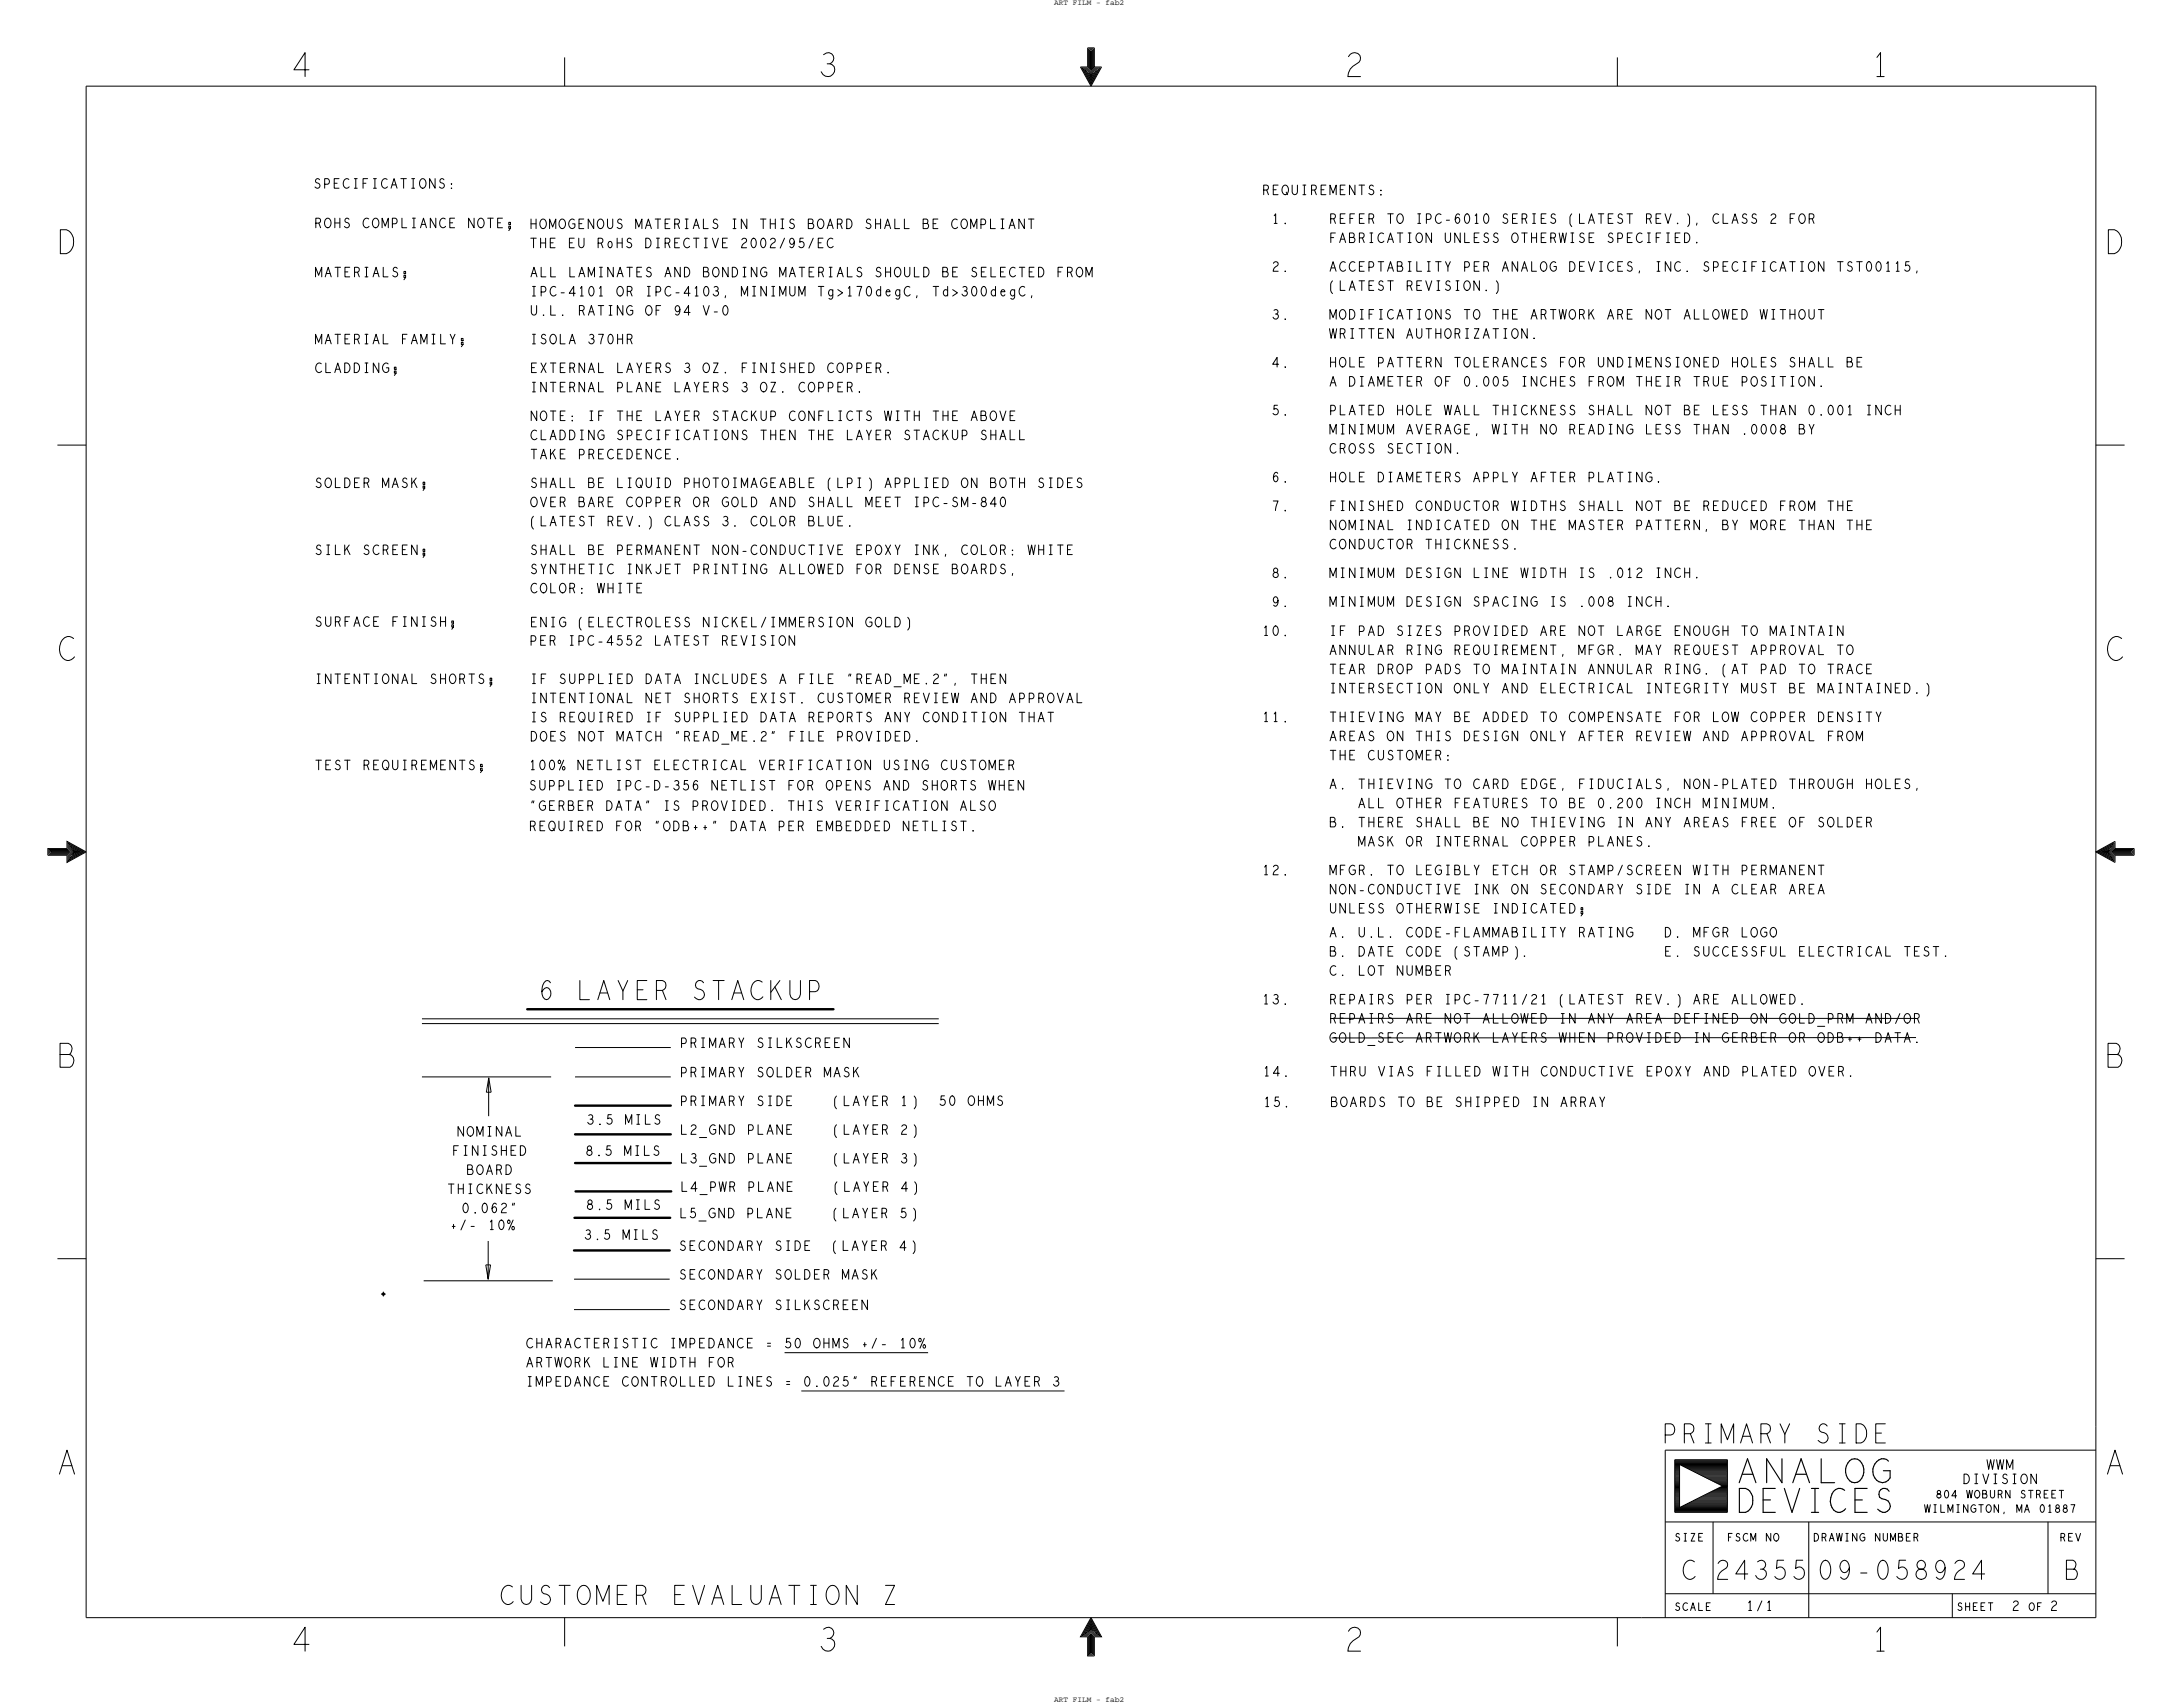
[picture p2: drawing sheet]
<svg xmlns="http://www.w3.org/2000/svg" width="579mm" height="453mm" viewBox="0 0 579 453" stroke-linecap="round" stroke-linejoin="round" font-family="sans-serif">
<defs><g id="words">
<g font-size="6.3">
<text x="217.3" y="20.3">3</text>
<text x="496.7" y="20.3">1</text>
<text x="15.4" y="391.2">A</text>
<text x="558.9" y="391.2">A</text>
<text x="217.3" y="438.1">3</text>
<text x="496.7" y="438.1">1</text>
</g>
<text font-size="5.1" x="153.3" y="265.3">LAYER</text>
<g font-size="2.5">
<text x="335.1" y="51.7">REQUIREMENTS:</text>
<text x="337.7" y="59.3">1.</text>
<text x="353.1" y="59.3">REFER</text>
<text x="399.5" y="59.3">SERIES</text>
<text x="438.1" y="59.3">REV.),</text>
<text x="124.5" y="60.4">NOTE;</text>
<text x="140.7" y="65.7">THE</text>
<text x="158.6" y="65.7">RoHS</text>
<text x="427.8" y="64.4">SPECIFIED.</text>
<text x="389.2" y="72">PER</text>
<text x="83.6" y="73.5">MATERIALS;</text>
<text x="218" y="78.5">Tg&gt;170degC,</text>
<text x="248.9" y="78.5">Td&gt;300degC,</text>
<text x="337.7" y="84.7">3.</text>
<text x="396.9" y="84.7">THE</text>
<text x="427.8" y="84.7">ARE</text>
<text x="83.6" y="91.2">MATERIAL</text>
<text x="106.5" y="91.2">FAMILY;</text>
<text x="155.9" y="91.2">370HR</text>
<text x="181.7" y="98.9">3</text>
<text x="197.1" y="98.9">FINISHED</text>
<text x="197.1" y="104">3</text>
<text x="353.1" y="102.5">A</text>
<text x="358.3" y="102.5">DIAMETER</text>
<text x="435.5" y="102.5">THEIR</text>
<text x="140.8" y="111.6">NOTE:</text>
<text x="156.2" y="111.6">IF</text>
<text x="163.9" y="111.6">THE</text>
<text x="174.2" y="111.6">LAYER</text>
<text x="248.9" y="111.6">THE</text>
<text x="215.5" y="116.7">THE</text>
<text x="225.8" y="116.7">LAYER</text>
<text x="373.7" y="115.2">AVERAGE,</text>
<text x="140.8" y="121.8">TAKE</text>
<text x="101.3" y="129.4">MASK;</text>
<text x="407.2" y="127.9">AFTER</text>
<text x="153.6" y="134.5">BARE</text>
<text x="353.1" y="135.5">FINISHED</text>
<text x="487" y="135.5">THE</text>
<text x="161.2" y="139.5">REV.)</text>
<text x="192" y="139.5">3.</text>
<text x="407.2" y="140.6">THE</text>
<text x="492.2" y="140.6">THE</text>
<text x="96.3" y="147.2">SCREEN;</text>
<text x="274.7" y="147.2">WHITE</text>
<text x="158.5" y="157.3">WHITE</text>
<text x="104" y="166.2">FINISH;</text>
<text x="140.7" y="171.2">PER</text>
<text x="335.1" y="168.6">10.</text>
<text x="353.1" y="168.6">IF</text>
<text x="386.6" y="173.7">REQUIREMENT,</text>
<text x="409.8" y="168.6">ARE</text>
<text x="420.1" y="173.7">MFGR.</text>
<text x="430.4" y="168.6">LARGE</text>
<text x="353.1" y="178.8">TEAR</text>
<text x="443.3" y="178.8">RING.</text>
<text x="487" y="178.8">TRACE</text>
<text x="140.8" y="181.4">IF</text>
<text x="207.7" y="181.4">A</text>
<text x="212.9" y="181.4">FILE</text>
<text x="148.5" y="191.6">REQUIRED</text>
<text x="171.7" y="191.6">IF</text>
<text x="241.2" y="186.5">REVIEW</text>
<text x="335.1" y="191.5">11.</text>
<text x="210.3" y="196.6">FILE</text>
<text x="353.1" y="196.6">AREAS</text>
<text x="420.1" y="196.6">AFTER</text>
<text x="435.5" y="196.6">REVIEW</text>
<text x="352.9" y="201.6">THE</text>
<text x="96.3" y="204.3">REQUIREMENTS;</text>
<text x="210" y="209.6">FOR</text>
<text x="353.1" y="209.3">A.</text>
<text x="404.6" y="209.3">EDGE,</text>
<text x="371.1" y="214.3">OTHER</text>
<text x="386.6" y="214.3">FEATURES</text>
<text x="140.5" y="220.4">REQUIRED</text>
<text x="163.6" y="220.4">FOR</text>
<text x="207.4" y="220.4">PER</text>
<text x="360.8" y="219.4">THERE</text>
<text x="448.4" y="219.4">AREAS</text>
<text x="463.9" y="219.4">FREE</text>
<text x="335.1" y="232.1">12.</text>
<text x="353.1" y="232.1">MFGR.</text>
<text x="391.7" y="237.2">INK</text>
<text x="461.3" y="237.2">CLEAR</text>
<text x="476.7" y="237.2">AREA</text>
<text x="396.5" y="242.3">INDICATED;</text>
<text x="353.1" y="248.6">A.</text>
<text x="335.1" y="266.4">13.</text>
<text x="353.1" y="266.4">REPAIRS</text>
<text x="373.7" y="266.4">PER</text>
<text x="435.5" y="266.4">REV.)</text>
<text x="451" y="266.4">ARE</text>
<text x="353.1" y="271.5">REPAIRS</text>
<text x="373.7" y="271.5">ARE</text>
<text x="432.9" y="271.5">AREA</text>
<text x="458.7" y="276.6">GERBER</text>
<text x="484.5" y="276.6">ODB++</text>
<text x="499.9" y="276.6">DATA.</text>
<text x="335.3" y="285.5">14.</text>
<text x="482.1" y="285.5">OVER.</text>
<text x="335.4" y="293.6">15.</text>
<text x="414.8" y="293.6">ARRAY</text>
<text x="155.7" y="298.3">3.5</text>
<text x="120.1" y="306.6">FINISHED</text>
<text x="119.4" y="326.3">+/-</text>
<text x="129.4" y="326.3">10%</text>
<text x="155.1" y="328.9">3.5</text>
<text x="204" y="357.7">=</text>
<text x="229.8" y="357.7">+/-</text>
<text x="188.3" y="362.8">FOR</text>
<text x="209.2" y="367.8">=</text>
<text x="232.4" y="367.8">REFERENCE</text>
<text x="265.9" y="367.8">LAYER</text>
<text x="463.6" y="427.4">1/1</text>
</g>
<g font-size="2.1">
<text x="279.8" y="1.2">ART FILM - fab2</text>
<text x="279.8" y="451.7">ART FILM - fab2</text>
</g>
<g font-size="2">
<text x="546.7" y="408.9">REV</text>
<text x="519.4" y="427.4">SHEET</text>
</g>
</g></defs>
<!-- layer: Board Outline -->
<g fill="none" stroke="#000" stroke-width=".27">
<path d="M112 271.6h137.1M112 270.4h137.1M152.6 278h25.4M353.8 270.2h154.7M508.5 275.3l-155.1 .1M112 285.8h34.3M129.7 286v10.2M129.7 286l.7 3.8h-1.3zM152.6 285.8h25.4M112.4 339.9h34.3M129.6 329.3v10.2l-.7-3.8h1.3l-.6 3.8M152.3 339.4h25.4"/>
<path d="M152.3 347.5h25.4M208.2 358.9h38.1M212.7 369.1h69.8"/>
</g>
<path d="M139.9 267.8h81.3M152.6 293.4h25.4M152.6 301h25.4M152.6 308.6h25.4M152.8 316.1h25.4M152.3 331.8h25.4M152.5 323.2h25.4" fill="none" stroke="#000" stroke-width=".63"/>
<!-- layer: Components -->
<g fill="none" stroke="#000" stroke-width=".27">
<path d="M149.9 15.2v7.7M288.3 18.8h2.5l-1.2 2.5zM288.7 12.7h1.7v5.1h2l-2.8 5.1-2.8-5.1h1.9zM288.7 19h1.7l-.8 2zM288.9 13h1.3v5h1.8l-2.4 4.5-2.5-4.5h1.8zM289.1 19.3h1l-.5 1.3zM289.2 13.2h.7v5.1h1.7l-2 3.8-2.1-3.8h1.7zM289.3 19.6h.5l-.2 .6zM289.4 13.5h.3v5h1.5l-1.6 3.2-1.7-3.2h1.5zM289.6 19.7v.2M429.3 15.2v7.7M22.9 22.9h533.4v406.4h-533.4z"/>
<path d="M15.2 118.1h7.7M556.3 118.1h7.6M12.7 225.2h5.1v-1.9l5.1 2.8-5.1 2.8v-2h-5.1zM13 225.4h5v-1.8l4.5 2.5-4.5 2.4v-1.8h-5zM13.2 225.7h5.1v-1.7l3.8 2.1-3.8 2v-1.7h-5.1zM13.5 225.9h5v-1.5l3.2 1.7-3.2 1.6v-1.5h-5zM18.8 224.8l2.5 1.3-2.5 1.2zM19.1 225.2l1.9 .9-1.9 .8zM19.3 225.6l1.3 .5-1.3 .5zM19.6 225.8l.6 .3-.6 .2zM19.7 226.1h.2M556.3 226.1l5-2.8v1.9h5.1v1.7h-5.1v2z"/>
<path d="M556.6 226.1l4.5-2.5v1.8h5.1v1.3h-5.1v1.8zM557 226.1l3.8-2.1v1.7h5.1v.7h-5.1v1.7zM557.4 226.1l3.2-1.7v1.5h5.1v.3h-5.1v1.5zM557.8 226.1l2.5-1.3v2.5zM558.2 226.1l1.9-.9v1.7zM558.5 226.1l1.3-.5v1zM558.9 226.1l.7-.3v.5zM559.2 226.1h.2M15.2 334h7.7M556.3 334h7.6M444.5 394.7h1.3M444.5 394.5h1.3"/>
<path d="M444.5 394.2h1.3M444.5 394h1.3M444.5 395h1.3M444.5 393.7h1.3M444.5 393.4h1.3M444.5 393.2h1.3M444.5 392.9h1.3M444.5 392.7h1.3M444.5 392.4h1.3M444.5 392.2h1.3M444.5 391.9h1.3M444.5 391.7h1.3"/>
<path d="M444.5 397h1.3M444.5 396.7h1.3M444.5 396.5h1.3M444.5 396.2h1.3M444.5 396h1.3M444.5 395.7h1.3M444.5 395.5h1.3M444.5 395.2h1.3M444.5 390.4h1.3M444.5 390.1h1.3M444.5 389.9h1.3M444.5 389.6h1.3"/>
<path d="M444.5 390.7h1.3M444.5 391.4h1.3M444.5 391.2h1.3M444.5 390.9h1.3M444.5 399h1.3M444.5 398.8h1.3M444.5 398.5h1.3M444.5 398.3h1.3M444.5 398h1.3M444.5 397.8h1.3M444.5 397.5h1.3M444.5 397.3h1.3"/>
<path d="M444.5 387.6h14M444.5 387.9h14M444.5 388.1h14M444.5 388.4h14M444.5 388.6h14M444.5 388.9h1.3M444.5 389.1h1.3M444.5 389.4h1.3M444.5 387.3h14v14h-14zM444.5 399.3h1.3M444.5 399.5h1.3M444.5 399.8h1.3"/>
<path d="M445.8 388.6l11.4 5.7-11.4 5.7zM446.3 388.9h12.2M446.3 399.8h12.2M446.8 389.1h11.7M446.8 399.5h11.7M447.3 389.4h11.2M447.3 399.3h11.2M447.8 389.6h10.7M447.8 399h10.7M448.3 389.9h10.2M448.3 398.8h10.2M448.8 390.1h9.7"/>
<path d="M448.8 398.5h9.7M449.3 390.4h9.2M449.3 398.3h9.2M449.8 390.7h8.7M449.8 398h8.7M450.3 390.9h8.2M450.3 397.8h8.2M450.9 391.2h7.6M450.9 397.5h7.6M451.4 391.4h7.1M451.4 397.3h7.1M451.9 391.7h6.6"/>
<path d="M451.9 397h6.6M452.4 391.9h6.1M452.4 396.7h6.1M452.9 392.2h5.6M452.9 396.5h5.6M453.4 392.4h5.1M453.4 396.2h5.1M453.9 392.7h4.6M453.9 396h4.6M454.4 392.9h4.1M454.4 395.7h4.1M454.9 393.2h3.6"/>
<path d="M454.9 395.5h3.6M455.4 393.4h3.1M455.4 395.2h3.1M455.9 395h2.6M455.9 393.7h2.6M456.4 394.7h2.1M456.4 394h2.1M456.9 394.5h1.6M456.9 394.2h1.6M457.2 394.3h1.3M556.3 384.8h-114.3v44.5M442 403.9h114.3"/>
<path d="M444.5 400h14M444.5 400.3h14M444.5 400.6h14M444.5 400.8h14M444.5 401.1h14M454.7 403.9v19M480.1 403.9v25.4M543.6 403.9v19M149.9 429.3v7.6M289.6 431.9l.2 .7h-.5zM289.6 431.5l.5 1.3h-1zM289.6 431.2l.8 1.9h-1.7z"/>
<path d="M289.6 430.8l1.2 2.5h-2.5zM289.6 430.4l1.6 3.2h-1.5v5.1h-.3v-5.1h-1.5zM289.6 430l2 3.8h-1.7v5.1h-.7v-5.1h-1.7zM289.6 429.6l2.4 4.5h-1.8v5.1h-1.3v-5.1h-1.8zM289.6 429.3l2.8 5h-2v5.1h-1.7v-5.1h-1.9zM289.6 432.2v.2M429.3 429.3v7.6M442 422.9h114.3M518.2 422.9v6.4"/>
</g>
<g fill="none" stroke="#000" stroke-width=".3">
<path d="M461.6 393.4l2.2-6.3 2.2 6.3M461.6 395h1.7a3.5 3.5 0 0 1 .6 6l-.6 .3h-1.7zM462.5 391.2h2.7M467.9 398h2M471.2 395h-3.3v6.3h3.3M472.9 387.1v6.3l-4-6.3v6.3M473.6 395l2 6.3 2-6.3M475.8 393.4l2.2-6.3 2.3 6.3M476.7 391.2h2.7M480.8 395h1.9M481.7 395v6.3M483.4 387.1v6.3h3.5"/>
<path d="M489.6 395.5a2.06 2.06 0 0 0-3.4 .9 3.4 3.4 0 0 0 1.6 4.9 2.36 2.36 0 0 0 2-.9M490.9 387.6a2.19 2.19 0 0 1 3.6 1.4 3.6 3.6 0 0 1-1.5 4.3 2.56 2.56 0 0 1-3.2-2.6 3.8 3.8 0 0 1 1.1-3.1zM492.3 398h2M495.6 395h-3.3v6.3h3.3M501.2 387.7a2.21 2.21 0 0 0-3.6 .8 3.2 3.2 0 0 0 2 4.9l.9-.2 1.2-1v-1.9h-1.8M501.4 395.7a1.45 1.45 0 0 0-2.3-.3 1.45 1.45 0 0 0 .3 2.3 1.88 1.88 0 0 1 2.2 1.4 1.88 1.88 0 0 1-1.3 2.2h-.6l-1.4-.8M480.8 401.3h1.9"/>
</g>
<!-- layer: Text -->
<g fill="none" stroke="#000" stroke-width=".27">
<path d="M82 18.5h-4l3-4.5v6.3M218.6 14.5a1.53 1.53 0 0 1 2.4 .1 1.53 1.53 0 0 1-.7 2.3M357.9 15a1.61 1.61 0 0 1 2.3-.9 1.61 1.61 0 0 1 .5 2.4 4.3 4.3 0 0 0-3 3.8h3.4M498.1 15.2l1-1.2v6.3M83.8 59.2h.8a.69 .69 0 0 0 .5-.6 .69 .69 0 0 0-.5-.7h-.8v2.5M84.6 59.2l.5 1.2M84.8 47.7a.58 .58 0 0 0-.9-.1 .58 .58 0 0 0 .1 .9 .73 .73 0 0 1 .9 1 .73 .73 0 0 1-1.3 .1M86.2 48.9h.7a.79 .79 0 0 0 .5-.8 .79 .79 0 0 0-.5-.7h-.7v2.5M86.5 58.1a.95 .95 0 0 1 1.1 .1 .95 .95 0 0 1 .3 1.1 .88 .88 0 0 1-.9 1.1 .88 .88 0 0 1-.9-1.1l.1-.6zM88.7 48.6h.8M88.9 59.2h1.3M88.9 57.9v2.5"/>
<path d="M90 47.4h-1.3v2.5h1.3M90.2 57.9v2.5M92.6 47.6a1 1 0 0 0-1.2 .1 1 1 0 0 0-.3 1.1 .9 .9 0 0 0 .5 1 .9 .9 0 0 0 1.1-.2M92.6 58.2a.58 .58 0 0 0-.9-.1 .58 .58 0 0 0 .2 .9 .73 .73 0 0 1 .8 1 .73 .73 0 0 1-1.3 .1M94 49.9h.8M94 47.4h.8M94.4 47.4v2.5M96.4 48.6h.7M97.6 47.4h-1.2v2.5M97.9 58.1a1 1 0 0 0-1.2 .1 1 1 0 0 0-.3 1.1 .9 .9 0 0 0 .4 1 .9 .9 0 0 0 1.1-.2M99.1 49.9h.8M99.1 47.4h.8"/>
<path d="M99.2 58.1a.95 .95 0 0 1 1.1 .1 .95 .95 0 0 1 .3 1.1 .88 .88 0 0 1-.9 1.1 .88 .88 0 0 1-.9-1.1l.1-.6zM99.5 47.4v2.5M102.7 47.6a1 1 0 0 0-1.1 .1 1 1 0 0 0-.3 1.1 .9 .9 0 0 0 .4 1 .9 .9 0 0 0 1.1-.2M103.8 49.9l.8-2.5 .8 2.5M104.1 49.1h1M104.1 59.4h.8a.79 .79 0 0 0 .5-.8 .79 .79 0 0 0-.5-.7h-.8v2.5M106.4 47.4h1.5M106.7 57.9v2.5h1.3M107.1 47.4v2.5M109.3 49.9h.7M109.3 47.4h.7M109.5 57.9h.7"/>
<path d="M109.7 47.4v2.5M109.9 57.9v2.5M111.7 47.6a.95 .95 0 0 1 1.1 .1 .95 .95 0 0 1 .3 1.1 .88 .88 0 0 1-.9 1.1 .88 .88 0 0 1-.9-1.1l.1-.6zM111.9 59.5h1M115.5 47.4v2.5l-1.5-2.5v2.5M115.7 57.9v2.5l-1.5-2.5v2.5M117.8 47.7a.58 .58 0 0 0-.9-.1 .58 .58 0 0 0 .2 .9 .73 .73 0 0 1 .8 1 .73 .73 0 0 1-1.3 .1M118.2 58.1a1 1 0 0 0-1.2 .1 1 1 0 0 0-.3 1.1 .9 .9 0 0 0 .5 1 .9 .9 0 0 0 1.1-.2M119.4 59.1h.7M119.8 48.8h.1zM119.8 49.9l.1 .1zM120.7 57.9h-1.3v2.5h1.3"/>
<path d="M125.8 57.9v2.5l-1.4-2.5v2.5M127.2 58.1a.95 .95 0 0 1 1.1 .1 .95 .95 0 0 1 .2 1.1 .88 .88 0 0 1-.9 1.1 .88 .88 0 0 1-.8-1.1v-.6zM129.4 57.9h1.5M130.2 57.9v2.5M133.4 57.9h-1.3v2.5h1.3M140.9 59.4h1.4M140.9 58.1v2.6M142.3 58.1v2.6M143.7 58.3a.95 .95 0 0 1 1.1 .2 .95 .95 0 0 1 .2 1.1 .88 .88 0 0 1-.9 1.1 .88 .88 0 0 1-.8-1.1l.1-.7zM148.7 58.3a.95 .95 0 0 1 1.2 .2 .95 .95 0 0 1 .2 1.1 .88 .88 0 0 1-.9 1.1 .88 .88 0 0 1-.8-1.1v-.7zM152.4 58.4a1.06 1.06 0 0 0-1.3 .2 1.06 1.06 0 0 0-.1 1.3l.1 .3a.78 .78 0 0 0 .8 .5 .78 .78 0 0 0 .7-.5v-.8h-.6M153.7 59.4h.7"/>
<path d="M154.9 58.1h-1.2v2.6h1.2M157.6 58.1v2.6l-1.5-2.6v2.6M158.9 58.3a.95 .95 0 0 1 1.1 .2 .95 .95 0 0 1 .2 1.1 .88 .88 0 0 1-.8 1.1 .88 .88 0 0 1-.9-1.1l.1-.7zM161.2 58.1v1.8a.7 .7 0 0 0 .7 .8 .7 .7 0 0 0 .7-.8v-1.8M165 58.4a.58 .58 0 0 0-.9-.1 .58 .58 0 0 0 .1 .9 .73 .73 0 0 1 .9 1 .73 .73 0 0 1-1.3 .1M171.6 59.8h1M173.9 58.1h1.5M174.6 58.1v2.6M176.5 59.4h.8M177.8 58.1h-1.3v2.6h1.3M179.1 59.4h.8a.69 .69 0 0 0 .4-.6 .69 .69 0 0 0-.4-.7h-.8v2.6M179.9 59.4l.4 1.3"/>
<path d="M181.9 58.1h.7M182.2 58.1v2.6M184.3 59.8h1M186.7 58.1v2.6h1.3M190.4 58.4a.58 .58 0 0 0-.9-.1 .58 .58 0 0 0 .1 .9 .73 .73 0 0 1 .9 1 .73 .73 0 0 1-1.3 .1M194.6 58.1h.7M194.9 58.1v2.6M198.2 58.1v2.6l-1.4-2.6v2.6M201.8 58.1h1.5M202.6 58.1v2.6M204.4 59.4h1.4M204.4 58.1v2.6"/>
<path d="M205.8 58.1v2.6M207.3 58.1h.7M207.6 58.1v2.6M210.7 58.4a.58 .58 0 0 0-.9-.1 .58 .58 0 0 0 .2 .9 .73 .73 0 0 1 .8 1 .73 .73 0 0 1-1.3 .1M214.5 59.3h1a.74 .74 0 0 1 .5 .7 .74 .74 0 0 1-.4 .7h-1.1v-2.6h.9a.68 .68 0 0 1 .1 1.2M217.3 58.3a.95 .95 0 0 1 1.1 .2 .95 .95 0 0 1 .3 1.1 .88 .88 0 0 1-.9 1.1 .88 .88 0 0 1-.9-1.1l.1-.7zM219.8 59.8h1.1M222.3 59.4h.7a.69 .69 0 0 0 .5-.6 .69 .69 0 0 0-.5-.7h-.7v2.6M223 59.4l.5 1.3M224.7 58.1a1.28 1.28 0 0 1 1.4 1.3 1.28 1.28 0 0 1-1.4 1.3zM231 58.4a.58 .58 0 0 0-.9-.1 .58 .58 0 0 0 .2 .9 .73 .73 0 0 1 .8 1 .73 .73 0 0 1-1.3 .1M232.4 59.4h1.3"/>
<path d="M232.4 58.1v2.6M233.7 58.1v2.6M235.1 59.8h1M237.5 58.1v2.6h1.3M240 58.1v2.6h1.3M245 59.3h1a.74 .74 0 0 1 .5 .7 .74 .74 0 0 1-.4 .7h-1.1v-2.6h.9a.68 .68 0 0 1 .1 1.2M247.7 59.4h.7M248.9 58.1h-1.2v2.6h1.2M254.1 58.3a1 1 0 0 0-1.2 .1 1 1 0 0 0-.3 1.1 .9 .9 0 0 0 .5 1 .9 .9 0 0 0 1.1-.2M255.4 58.3a.95 .95 0 0 1 1.1 .2 .95 .95 0 0 1 .3 1.1 .88 .88 0 0 1-.9 1.1 .88 .88 0 0 1-.9-1.1l.1-.7zM260.4 59.6h.7a.79 .79 0 0 0 .5-.7 .79 .79 0 0 0-.5-.8h-.7v2.6M262.9 58.1v2.6h1.3"/>
<path d="M265.7 58.1h.7M266.1 58.1v2.6M268.1 59.8h1M271.9 58.1v2.6l-1.5-2.6v2.6M273 58.1h1.4M273.7 58.1v2.6M335.4 50.4h.8a.69 .69 0 0 0 .5-.6 .69 .69 0 0 0-.5-.7h-.8v2.6M338.2 57.2l.4-.5v2.6M339.2 49.1h-1.3v2.6h1.3M340.6 49.3a.95 .95 0 0 1 1.2 .2 .95 .95 0 0 1 .2 1.1 .88 .88 0 0 1-.9 1.1 .88 .88 0 0 1-.8-1.1v-.7zM343 49.1v1.8a.7 .7 0 0 0 .6 .8 .7 .7 0 0 0 .7-.8v-1.8M345.8 49.1h.8"/>
<path d="M346.2 49.1v2.6M348.1 50.4h.8a.69 .69 0 0 0 .5-.6 .69 .69 0 0 0-.5-.7h-.8v2.6M351.9 49.1h-1.3v2.6h1.3M353 51.7v-2.6l.8 2.1 .8-2.1v2.6M353.2 58.1h.8a.69 .69 0 0 0 .4-.7 .69 .69 0 0 0-.4-.7h-.8v2.6M357 49.1h-1.3v2.6h1.3M357 56.7h-1.3v2.6h1.3M359.5 56.7h-1.2v2.6M359.6 49.1v2.6l-1.4-2.6v2.6M360.7 49.1h1.5M361.4 49.1v2.6M362.1 56.7h-1.3v2.6h1.3"/>
<path d="M363.3 58.1h.8a.69 .69 0 0 0 .5-.7 .69 .69 0 0 0-.5-.7h-.8v2.6M364.5 49.4a.58 .58 0 0 0-.9-.1 .58 .58 0 0 0 .1 .9 .73 .73 0 0 1 .9 1 .73 .73 0 0 1-1.3 .1M368.3 56.7h1.5M369 56.7v2.6M371.1 57a.95 .95 0 0 1 1.1 .1 .95 .95 0 0 1 .2 1.1 .88 .88 0 0 1-.8 1.1 .88 .88 0 0 1-.9-1.1l.1-.7zM376.3 56.7h.8M376.3 59.3h.8M376.7 56.7v2.6M378.6 58.2h.7a.79 .79 0 0 0 .5-.7 .79 .79 0 0 0-.5-.8h-.7v2.6M382.4 57a1 1 0 0 0-1.1 0 1 1 0 0 0-.3 1.1 .9 .9 0 0 0 .4 1.1 .9 .9 0 0 0 1.1-.3M383.9 58.4h.8M387.4 57l-.4-.3a1.5 1.5 0 0 0-.1 2.6 .78 .78 0 0 0 .5-.9 .78 .78 0 0 0-.8-.6l-.4 .4"/>
<path d="M389.1 56.8a.89 .89 0 0 1 1 1.2l-.1 .4a.69 .69 0 0 1-.6 .9 .69 .69 0 0 1-.7-.9v-.8zM391.5 57.2l.4-.5v2.6M391.5 59.3h.8M394.2 56.8a.89 .89 0 0 1 .9 1.2v.4a.69 .69 0 0 1-.7 .9 .69 .69 0 0 1-.6-.9v-.8zM400.1 57a.58 .58 0 0 0-1-.1 .58 .58 0 0 0 .2 .9 .73 .73 0 0 1 .9 1 .73 .73 0 0 1-1.3 .1M402.7 56.7h-1.3v2.6h1.3M404 58.1h.8a.69 .69 0 0 0 .4-.7 .69 .69 0 0 0-.4-.7h-.8v2.6M406.8 56.7h.7M407.1 56.7v2.6M410.3 56.7h-1.2v2.6h1.2M412.8 57a.58 .58 0 0 0-1-.1 .58 .58 0 0 0 .2 .9 .73 .73 0 0 1 .9 1 .73 .73 0 0 1-1.3 .1M417.2 56.7l-.5 .9v1.7l.5 .8"/>
<path d="M419.2 56.7v2.6h1.3M421.6 59.3l.8-2.6 .8 2.6M421.9 58.4h1M424.2 56.7h1.5M424.9 56.7v2.6M426.8 58h.8M428.1 56.7h-1.3v2.6h1.3M430.5 57a.58 .58 0 0 0-.9-.1 .58 .58 0 0 0 .2 .9 .73 .73 0 0 1 .8 1 .73 .73 0 0 1-1.3 .1M431.8 56.7h1.5M432.5 56.7v2.6M437 58.1h.8a.69 .69 0 0 0 .5-.7 .69 .69 0 0 0-.5-.7h-.8v2.6M440.8 56.7h-1.3v2.6h1.3"/>
<path d="M441.9 56.7l.8 2.6 .8-2.6M447.9 56.7l.5 .9v1.7l-.5 .8M456.1 57a1 1 0 0 0-1.2 0 1 1 0 0 0-.3 1.1 .9 .9 0 0 0 .5 1.1 .9 .9 0 0 0 1.1-.3M457.3 56.7v2.6h1.3M459.7 59.3l.8-2.6 .8 2.6M460 58.4h1M463.6 57a.58 .58 0 0 0-1-.1 .58 .58 0 0 0 .2 .9 .73 .73 0 0 1 .9 1 .73 .73 0 0 1-1.3 .1M466.1 57a.58 .58 0 0 0-.9-.1 .58 .58 0 0 0 .1 .9 .73 .73 0 0 1 .9 1 .73 .73 0 0 1-1.3 .1M470 57.2a.64 .64 0 0 1 1-.4 .64 .64 0 0 1 .2 1 1.7 1.7 0 0 0-1.2 1.5h1.3M475.1 58h.8M476.3 56.7h-1.2v2.6M477.8 57a.95 .95 0 0 1 1.1 .1 .95 .95 0 0 1 .2 1.1 .88 .88 0 0 1-.8 1.1 .88 .88 0 0 1-.9-1.1l.1-.7z"/>
<path d="M480.2 58.1h.8a.69 .69 0 0 0 .4-.7 .69 .69 0 0 0-.4-.7h-.8v2.6M481 58.1l.4 1.2M16 61h1.6a3.6 3.6 0 0 1 0 6.3h-1.6zM83.7 73.5v-2.6l.9 2.1 .8-2.1v2.6M86.3 73.5l.8-2.6 .8 2.6M88.9 70.9h1.5M89.6 70.9v2.6M92.8 70.9h-1.2v2.6h1.2M94.1 72.2h.8a.69 .69 0 0 0 .5-.6 .69 .69 0 0 0-.5-.7h-.8v2.6M96.9 70.9h.8M97.3 70.9v2.6M99 73.5l.8-2.6 .8 2.6"/>
<path d="M101.4 60.4v-2.5l.8 2.1 .9-2.1v2.5M101.7 70.9v2.6h1.3M105.4 71.2a.58 .58 0 0 0-.9-.1 .58 .58 0 0 0 .2 .9 .73 .73 0 0 1 .8 1 .73 .73 0 0 1-1.3 .1M109.5 60.4h.7M111.6 60.4l.8-2.5 .8 2.5M140.9 63.2h1.4M140.9 73.5l.8-2.6 .8 2.6M141.2 72.6h1M141.3 76h.8M141.3 78.5h.8M141.6 63.2v2.5M141.7 76v2.5"/>
<path d="M143.5 63.2v2.5M143.6 70.9v2.6h1.3M143.6 77.5h.8a.79 .79 0 0 0 .5-.8 .79 .79 0 0 0-.5-.7h-.8v2.5M144.8 63.2v2.5M145.9 60.7v-2.6l.8 2.1 .8-2.1v2.6M146.2 70.9v2.6h1.2M147.3 63.2h-1.2v2.5h1.2M147.5 76.2a1 1 0 0 0-1.2 .1 1 1 0 0 0-.3 1.1 .9 .9 0 0 0 .5 1 .9 .9 0 0 0 1.1-.2M148.9 77.7h.9M151.1 64.4h.8M151.2 70.9v2.6h1.3M152.4 63.2h-1.3v2.5h1.3"/>
<path d="M152.7 77.8h-1.6l1.2-1.8v2.5M153.6 63.2v1.8a.7 .7 0 0 0 .7 .7 .7 .7 0 0 0 .7-.7v-1.8M153.6 73.5l.8-2.6 .8 2.6M153.9 72.6h1M154 76.5l.4-.5v2.5M154 78.5h.8M156.1 73.5v-2.6l.9 2.1 .8-2.1v2.6M156.7 76.1a.89 .89 0 0 1 1 1.2l-.1 .4a.69 .69 0 0 1-.6 .8 .69 .69 0 0 1-.7-.8v-.8zM158.8 64.5h.7a.69 .69 0 0 0 .5-.6 .69 .69 0 0 0-.5-.7h-.7v2.5M159.1 76.5l.4-.5v2.5M159.1 70.9h.8M159.1 73.5h.8"/>
<path d="M159.1 78.5h.8M159.5 70.9v2.6M162.8 70.9v2.6l-1.5-2.6v2.6M163.8 73.5l.8-2.6 .8 2.6M163.8 63.2v2.5M164.1 72.6h1M164.1 76.2a.95 .95 0 0 1 1.1 .1 .95 .95 0 0 1 .2 1.1 .88 .88 0 0 1-.8 1.1 .88 .88 0 0 1-.9-1.1l.1-.6zM165.1 63.2v2.5M166.4 70.9h1.4M166.5 77.3h.8a.69 .69 0 0 0 .5-.6 .69 .69 0 0 0-.5-.7h-.8v2.5M167.1 70.9v2.6M167.3 77.3l.5 1.2"/>
<path d="M167.5 63.5a.58 .58 0 0 0-.9-.1 .58 .58 0 0 0 .2 .9 .73 .73 0 0 1 .8 1 .73 .73 0 0 1-1.3 .1M168.7 60.7v-2.6l.8 2.1 .9-2.1v2.6M169 72.2h.8M170.3 70.9h-1.3v2.6h1.3M171.3 60.7l.8-2.6 .8 2.6M171.4 63.2a1.28 1.28 0 0 1 1.4 1.3 1.28 1.28 0 0 1-1.4 1.2zM171.8 76h.8M171.8 78.5h.8M172.2 76v2.5M172.7 71.2a.58 .58 0 0 0-.9-.1 .58 .58 0 0 0 .2 .9 .73 .73 0 0 1 .8 1 .73 .73 0 0 1-1.3 .1M174.1 77.5h.8a.79 .79 0 0 0 .5-.8 .79 .79 0 0 0-.5-.7h-.8v2.5M174.2 65.7h.8"/>
<path d="M174.2 63.2h.8M174.6 63.2v2.5M176.5 73.5l.8-2.6 .8 2.6M176.5 64.5h.8a.69 .69 0 0 0 .5-.6 .69 .69 0 0 0-.5-.7h-.8v2.5M176.8 72.6h1M177.3 64.5l.5 1.2M178 76.2a1 1 0 0 0-1.2 .1 1 1 0 0 0-.3 1.1 .9 .9 0 0 0 .5 1 .9 .9 0 0 0 1.1-.2M179.1 64.4h.7M179.4 77.7h.8M180.3 63.2h-1.2v2.5h1.2M180.5 70.9v2.6l-1.4-2.6v2.6M181.7 70.9a1.28 1.28 0 0 1 1.4 1.3 1.28 1.28 0 0 1-1.4 1.3z"/>
<path d="M181.9 60.7h.7M182.9 63.4a1 1 0 0 0-1.1 .1 1 1 0 0 0-.3 1.1 .9 .9 0 0 0 .4 1 .9 .9 0 0 0 1.1-.2M183.2 77.8h-1.6l1.1-1.8v2.5M184 60.7l.8-2.6 .8 2.6M184.1 63.2h1.4M184.5 76.5l.4-.5v2.5M184.5 78.5h.8M184.8 63.2v2.5M186.7 72.1h1a.74 .74 0 0 1 .5 .7 .74 .74 0 0 1-.4 .7h-1.1v-2.6h.9a.68 .68 0 0 1 .1 1.2M186.9 65.7h.8M186.9 63.2h.8M187.2 76.1a.89 .89 0 0 1 .9 1.2v.4a.69 .69 0 0 1-.7 .8 .69 .69 0 0 1-.6-.8v-.8z"/>
<path d="M187.3 63.2v2.5M189.1 63.2l.8 2.5 .8-2.5M189.5 71.1a.95 .95 0 0 1 1.1 .2 .95 .95 0 0 1 .2 1.1 .88 .88 0 0 1-.8 1.1 .88 .88 0 0 1-.9-1.1l.1-.7zM189.5 76.2a.61 .61 0 0 1 1 .1 .61 .61 0 0 1-.3 .9M189.9 77.2a.71 .71 0 0 1 .8 .6 .71 .71 0 0 1-.6 .8 .71 .71 0 0 1-.8-.6M191.8 64.4h.7M192.6 78.5l-.1 .5M193 63.2h-1.2v2.5h1.2M193.2 70.9v2.6l-1.4-2.6v2.6M194.4 70.9a1.28 1.28 0 0 1 1.4 1.3 1.28 1.28 0 0 1-1.4 1.3zM194.6 60.7h.7M196.8 78.5v-2.5l.8 2.1 .8-2.1v2.5"/>
<path d="M196.9 63.6a.64 .64 0 0 1 .9-.4 .64 .64 0 0 1 .2 1 1.7 1.7 0 0 0-1.2 1.5h1.4M197.2 70.9h.8M197.2 73.5h.8M197.6 70.9v2.6M199.8 76h.7M199.8 78.5h.7M199.8 63.3a.89 .89 0 0 1 .9 1.2v.4a.69 .69 0 0 1-.7 .8 .69 .69 0 0 1-.6-.8v-.8zM200.1 76v2.5M200.9 70.9v2.6l-1.5-2.6v2.6M202.3 63.3a.89 .89 0 0 1 1 1.2l-.1 .4a.69 .69 0 0 1-.6 .8 .69 .69 0 0 1-.7-.8v-.8zM203.3 71.2a1.06 1.06 0 0 0-1.2 .2 1.06 1.06 0 0 0-.2 1.3l.1 .3a.78 .78 0 0 0 .8 .5 .78 .78 0 0 0 .7-.5v-.8h-.6M203.4 76v2.5l-1.5-2.5v2.5"/>
<path d="M204.5 63.6a.64 .64 0 0 1 .9-.4 .64 .64 0 0 1 .2 1 1.7 1.7 0 0 0-1.2 1.5h1.4M204.8 76h.8M204.8 78.5h.8M205.2 76v2.5M206.9 73.5v-2.6l.9 2.1 .8-2.1v2.6M206.9 78.5v-2.5l.9 2.1 .8-2.1v2.5M207.3 60.7h.7M208.2 63.2l-1.1 2.6M209.5 73.5l.8-2.6 .8 2.6M209.6 76v1.8a.7 .7 0 0 0 .7 .7 .7 .7 0 0 0 .7-.7v-1.8M209.8 72.6h1M210.8 64.2l-.2 .4a.49 .49 0 0 1-.8 0 .72 .72 0 0 1-.2-1 .72 .72 0 0 1 1-.1l.2 1.1a.85 .85 0 0 1-.9 1.1l-.3-.3"/>
<path d="M212 78.5v-2.5l.8 2.1 .9-2.1v2.5M212.1 70.9h1.5M212.8 70.9v2.6M213.2 63.2h-.9l-.1 1.1a.76 .76 0 0 1 1.1 .2 .76 .76 0 0 1-.2 1.1 .76 .76 0 0 1-1.1-.2M214.7 72.2h.8M215.8 63.2l-1.1 2.6M216 70.9h-1.3v2.6h1.3M217.2 64.4h.7M217.2 76h1.4M217.3 72.2h.8a.69 .69 0 0 0 .5-.6 .69 .69 0 0 0-.5-.7h-.8v2.6M217.9 76v2.5M218.1 72.2l.5 1.3"/>
<path d="M218.4 63.2h-1.2v2.5h1.2M219.6 60.7l.7-2.6 .8 2.6M220.1 70.9h.7M220.1 73.5h.7M220.5 70.9v2.6M221 63.4a1 1 0 0 0-1.1 .1 1 1 0 0 0-.3 1.1 .9 .9 0 0 0 .4 1 .9 .9 0 0 0 1.1-.2M222.2 73.5l.8-2.6 .8 2.6M222.5 72.6h1M224.9 70.9v2.6h1.3M225.2 76.5l.3-.5v2.5M227.4 76h1.3l-.7 2.5M228.6 71.2a.58 .58 0 0 0-.9-.1 .58 .58 0 0 0 .2 .9 .73 .73 0 0 1 .8 1 .73 .73 0 0 1-1.3 .1"/>
<path d="M230.4 76.1a.89 .89 0 0 1 .9 1.2v.4a.69 .69 0 0 1-.7 .8 .69 .69 0 0 1-.6-.8v-.8zM233.7 71.2a.58 .58 0 0 0-.9-.1 .58 .58 0 0 0 .1 .9 .73 .73 0 0 1 .9 1 .73 .73 0 0 1-1.3 .1M233.7 76v2.5M234.8 60.7l.8-2.6 .8 2.6M235 72.2h1.4M235 70.9v2.6M236.4 70.9v2.6M237.8 71.1a.95 .95 0 0 1 1.1 .2 .95 .95 0 0 1 .2 1.1 .88 .88 0 0 1-.9 1.1 .88 .88 0 0 1-.8-1.1v-.7zM240.1 70.9v1.8a.7 .7 0 0 0 .7 .8 .7 .7 0 0 0 .7-.8v-1.8M241.5 76.2a1 1 0 0 0-1.2 .1 1 1 0 0 0-.3 1.1 .9 .9 0 0 0 .5 1 .9 .9 0 0 0 1.1-.2M242.7 70.9v2.6h1.3M245.2 70.9a1.28 1.28 0 0 1 1.4 1.3 1.28 1.28 0 0 1-1.4 1.3z"/>
<path d="M247.7 76h1.4M248.4 76v2.5M250.2 72.1h1a.74 .74 0 0 1 .5 .7 .74 .74 0 0 1-.4 .7h-1.1v-2.6h.9a.68 .68 0 0 1 .1 1.2M251.5 76v2.5M252.8 72.2h.8M254.1 70.9h-1.3v2.6h1.3M255.6 76.2a.61 .61 0 0 1 .9 .1 .61 .61 0 0 1-.3 .9M257.6 60.7v-2.6l.8 2.1 .9-2.1v2.6M258.3 76.1a.89 .89 0 0 1 1 1.2l-.1 .4a.69 .69 0 0 1-.6 .8 .69 .69 0 0 1-.7-.8v-.8zM259.1 71.2a.58 .58 0 0 0-.9-.1 .58 .58 0 0 0 .1 .9 .73 .73 0 0 1 .9 1 .73 .73 0 0 1-1.3 .1M260.5 72.2h.7M260.8 76.1a.89 .89 0 0 1 1 1.2v.4a.69 .69 0 0 1-.7 .8 .69 .69 0 0 1-.7-.8v-.8z"/>
<path d="M261.7 70.9h-1.2v2.6h1.2M263 70.9v2.6h1.3M264.2 76v2.5M265.5 72.2h.8M265.7 60.7h.7M266.8 70.9h-1.3v2.6h1.3M267.8 60.7l.8-2.6 .8 2.6M269.4 71.1a1 1 0 0 0-1.2 .1 1 1 0 0 0-.3 1.1 .9 .9 0 0 0 .5 1 .9 .9 0 0 0 1.1-.2M270.5 70.9h1.5M271.3 70.9v2.6M272 76.2a1 1 0 0 0-1.2 .1 1 1 0 0 0-.3 1.1 .9 .9 0 0 0 .5 1 .9 .9 0 0 0 1.1-.2M273.2 72.2h.7"/>
<path d="M274.4 70.9h-1.2v2.6h1.2M275.6 70.9a1.28 1.28 0 0 1 1.4 1.3 1.28 1.28 0 0 1-1.4 1.3zM280.8 72.2h.8M282 70.9h-1.2v2.6M283.3 72.2h.8a.69 .69 0 0 0 .5-.6 .69 .69 0 0 0-.5-.7h-.8v2.6M284.1 72.2l.5 1.3M286 71.1a.95 .95 0 0 1 1.1 .2 .95 .95 0 0 1 .3 1.1 .88 .88 0 0 1-.9 1.1 .88 .88 0 0 1-.9-1.1l.1-.7zM288.2 73.5v-2.6l.8 2.1 .9-2.1v2.6M338 69.9a.64 .64 0 0 1 .9-.4 .64 .64 0 0 1 .2 1 1.7 1.7 0 0 0-1.2 1.5h1.3M341 71.9l.2 .1zM353 72l.8-2.6 .8 2.6M353.2 63h.8"/>
<path d="M353.3 71.1h1M353.7 74.5l-.5 .9v1.7l.5 .8M354.4 61.8h-1.2v2.6M355.6 64.4l.7-2.6 .8 2.6M355.7 74.5v2.6h1.3M355.8 63.5h1.1M357 69.7a1 1 0 0 0-1.1 0 1 1 0 0 0-.3 1.1 .9 .9 0 0 0 .4 1.1 .9 .9 0 0 0 1.1-.3M358.1 77.1l.8-2.6 .8 2.6M358.2 63h.9a.74 .74 0 0 1 .5 .7 .74 .74 0 0 1-.4 .7h-1v-2.6h.8a.68 .68 0 0 1 .1 1.2M358.4 76.2h1M359.6 69.7a1 1 0 0 0-1.2 0 1 1 0 0 0-.3 1.1 .9 .9 0 0 0 .5 1.1 .9 .9 0 0 0 1.1-.3M360.7 74.5h1.5"/>
<path d="M360.8 63.1h.8a.69 .69 0 0 0 .5-.6 .69 .69 0 0 0-.5-.7h-.8v2.6M360.8 70.7h.8M361.4 74.5v2.6M361.6 63.1l.5 1.3M362.1 69.4h-1.3v2.6h1.3M363.3 70.9h.8a.79 .79 0 0 0 .5-.7 .79 .79 0 0 0-.5-.8h-.8v2.6M363.3 75.7h.8M363.6 61.8h.8M363.6 64.4h.8M364 61.8v2.6M364.6 74.5h-1.3v2.6h1.3M365.8 69.4h1.4"/>
<path d="M366.5 69.4v2.6M367 74.8a.58 .58 0 0 0-.9-.1 .58 .58 0 0 0 .2 .9 .73 .73 0 0 1 .8 1 .73 .73 0 0 1-1.3 .1M367.2 62a1 1 0 0 0-1.2 .1 1 1 0 0 0-.3 1.1 .9 .9 0 0 0 .5 1 .9 .9 0 0 0 1.1-.2M368.3 64.4l.7-2.6 .8 2.6M368.3 72l.7-2.6 .8 2.6M368.3 74.5h1.5M368.5 63.5h1.1M368.5 71.1h1.1M369 74.5v2.6M370.9 70.6h.9a.74 .74 0 0 1 .5 .7 .74 .74 0 0 1-.4 .7h-1v-2.6h.8a.68 .68 0 0 1 .1 1.2M370.9 61.8h1.4M371.6 61.8v2.6"/>
<path d="M373.5 75.8h.8a.69 .69 0 0 0 .5-.6 .69 .69 0 0 0-.5-.7h-.8v2.6M373.7 61.8h.8M373.7 64.4h.8M373.7 72h.8M373.7 69.4h.8M374.1 61.8v2.6M374.1 69.4v2.6M374.3 75.8l.5 1.3M376 69.4v2.6h1.3M376 75.7h.8M376.2 62a.95 .95 0 0 1 1.1 .2 .95 .95 0 0 1 .2 1.1 .88 .88 0 0 1-.8 1.1 .88 .88 0 0 1-.9-1.1l.1-.7zM377.3 74.5h-1.3v2.6h1.3"/>
<path d="M378.4 74.5l.8 2.6 .8-2.6M378.8 72h.8M378.8 69.4h.8M379.2 69.4v2.6M379.9 61.8v2.6l-1.4-2.6v2.6M381 69.4h1.5M381.4 77.1h.7M381.4 74.5h.7M381.7 69.4v2.6M381.7 74.5v2.6M383.6 61.8v1.8a.7 .7 0 0 0 .7 .8 .7 .7 0 0 0 .7-.8v-1.8M383.7 69.4l.6 1.4v1.2"/>
<path d="M384.8 74.8a.58 .58 0 0 0-.9-.1 .58 .58 0 0 0 .2 .9 .73 .73 0 0 1 .8 1 .73 .73 0 0 1-1.3 .1M384.9 69.4l-.6 1.4M386.4 77.1h.8M386.4 74.5h.8M386.8 74.5v2.6M387.6 61.8v2.6l-1.5-2.6v2.6M388.7 61.8v2.6h1.3M388.7 70.9h.8a.79 .79 0 0 0 .5-.7 .79 .79 0 0 0-.5-.8h-.8v2.6M388.9 74.7a.95 .95 0 0 1 1.1 .2 .95 .95 0 0 1 .2 1.1 .88 .88 0 0 1-.8 1.1 .88 .88 0 0 1-.9-1.1l.1-.7zM391.3 63h.7M392.5 61.8h-1.2v2.6h1.2M392.5 69.4h-1.2v2.6h1.2"/>
<path d="M392.6 74.5v2.6l-1.4-2.6v2.6M393.8 70.8h.8a.69 .69 0 0 0 .5-.7 .69 .69 0 0 0-.5-.7h-.8v2.6M394.4 77l.1 .1zM395 62.1a.58 .58 0 0 0-.9-.1 .58 .58 0 0 0 .1 .9 .73 .73 0 0 1 .9 1 .73 .73 0 0 1-1.3 .1M397.1 74.5l.5 .9v1.7l-.5 .8M397.5 62.1a.58 .58 0 0 0-.9-.1 .58 .58 0 0 0 .2 .9 .73 .73 0 0 1 .8 1 .73 .73 0 0 1-1.3 .1M398.7 72l.8-2.6 .8 2.6M399 71.1h1M401.6 62a.95 .95 0 0 1 1.1 .2 .95 .95 0 0 1 .2 1.1 .88 .88 0 0 1-.8 1.1 .88 .88 0 0 1-.9-1.1l.1-.7zM402.8 69.4v2.6l-1.5-2.6v2.6M403.8 72l.8-2.6 .8 2.6M403.9 61.8h1.4"/>
<path d="M404.1 71.1h1M404.6 61.8v2.6M406.5 63.1h1.3M406.5 61.8v2.6M406.5 69.4v2.6h1.3M407.8 61.8v2.6M409.1 63h.7M409.2 69.7a.95 .95 0 0 1 1.1 .1 .95 .95 0 0 1 .2 1.1 .88 .88 0 0 1-.8 1.1 .88 .88 0 0 1-.9-1.1l.1-.7zM410.3 61.8h-1.2v2.6h1.2M411.6 63.1h.8a.69 .69 0 0 0 .5-.6 .69 .69 0 0 0-.5-.7h-.8v2.6M412.4 63.1l.5 1.3M412.9 69.7a1.06 1.06 0 0 0-1.3 .2 1.06 1.06 0 0 0-.1 1.3l.1 .3a.78 .78 0 0 0 .7 .5 .78 .78 0 0 0 .8-.5v-.8h-.7"/>
<path d="M413.8 61.8l.5 2.6 .5-2.6 .5 2.6 .4-2.6M416.6 69.4a1.28 1.28 0 0 1 1.4 1.3 1.28 1.28 0 0 1-1.4 1.3zM416.9 61.8h.8M416.9 64.4h.8M417.3 61.8v2.6M419.2 70.7h.8M420.4 62.1a.58 .58 0 0 0-.9-.1 .58 .58 0 0 0 .1 .9 .73 .73 0 0 1 .9 1 .73 .73 0 0 1-1.3 .1M420.5 69.4h-1.3v2.6h1.3M421.6 69.4l.8 2.6 .8-2.6M421.8 63h.7M423 61.8h-1.2v2.6h1.2M424.5 72h.8"/>
<path d="M424.5 69.4h.8M424.9 69.4v2.6M428 62.1a.58 .58 0 0 0-.9-.1 .58 .58 0 0 0 .1 .9 .73 .73 0 0 1 .9 1 .73 .73 0 0 1-1.3 .1M428.2 69.7a1 1 0 0 0-1.2 0 1 1 0 0 0-.3 1.1 .9 .9 0 0 0 .5 1.1 .9 .9 0 0 0 1.1-.3M429.4 63.3h.7a.79 .79 0 0 0 .5-.7 .79 .79 0 0 0-.5-.8h-.7v2.6M429.4 70.7h.7M430.6 69.4h-1.2v2.6h1.2M433.1 69.7a.58 .58 0 0 0-.9-.1 .58 .58 0 0 0 .1 .9 .73 .73 0 0 1 .9 1 .73 .73 0 0 1-1.3 .1M433.2 61.8h-1.3v2.6h1.3M435.2 71.9l-.2 .5M435.8 62a1 1 0 0 0-1.2 .1 1 1 0 0 0-.3 1.1 .9 .9 0 0 0 .5 1 .9 .9 0 0 0 1.1-.2M437.2 61.8h.8"/>
<path d="M437.6 61.8v2.6M439.8 72h.8M439.8 69.4h.8M440.2 69.4v2.6M440.8 61.8h-1.2v2.6M442.3 61.8h.8M442.7 61.8v2.6M443.4 69.4v2.6l-1.4-2.6v2.6M445.9 61.8h-1.3v2.6h1.3M445.9 69.7a1 1 0 0 0-1.1 0 1 1 0 0 0-.3 1.1 .9 .9 0 0 0 .4 1.1 .9 .9 0 0 0 1.1-.3M447.1 61.8a1.28 1.28 0 0 1 1.4 1.3 1.28 1.28 0 0 1-1.4 1.3zM447.7 71.9l.2 .1z"/>
<path d="M453.4 69.7a.58 .58 0 0 0-.9-.1 .58 .58 0 0 0 .1 .9 .73 .73 0 0 1 .9 1 .73 .73 0 0 1-1.3 .1M454.8 70.9h.7a.79 .79 0 0 0 .5-.7 .79 .79 0 0 0-.5-.8h-.7v2.6M457.3 70.7h.8M458.6 69.4h-1.3v2.6h1.3M461.2 69.7a1 1 0 0 0-1.2 0 1 1 0 0 0-.3 1.1 .9 .9 0 0 0 .5 1.1 .9 .9 0 0 0 1.1-.3M462.6 72h.8M462.6 69.4h.8M463 69.4v2.6M465 70.7h.7M466.2 69.4h-1.2v2.6M467.7 72h.8M467.7 69.4h.8"/>
<path d="M468.1 69.4v2.6M471.3 69.7a1 1 0 0 0-1.1 0 1 1 0 0 0-.3 1.1 .9 .9 0 0 0 .4 1.1 .9 .9 0 0 0 1.1-.3M472.4 72l.8-2.6 .8 2.6M472.7 71.1h1M475 69.4h1.5M475.7 69.4v2.6M477.9 72h.8M477.9 69.4h.8M478.3 69.4v2.6M480.3 69.7a.95 .95 0 0 1 1.2 .1 .95 .95 0 0 1 .2 1.1 .88 .88 0 0 1-.9 1.1 .88 .88 0 0 1-.8-1.1v-.7zM484.1 69.4v2.6l-1.5-2.6v2.6M487.7 69.4h1.5"/>
<path d="M488.4 69.4v2.6M491.5 69.7a.58 .58 0 0 0-.9-.1 .58 .58 0 0 0 .1 .9 .73 .73 0 0 1 .9 1 .73 .73 0 0 1-1.3 .1M492.8 69.4h1.4M493.5 69.4v2.6M495.8 69.5a.89 .89 0 0 1 .9 1.2v.4a.69 .69 0 0 1-.7 .9 .69 .69 0 0 1-.6-.9v-.8zM498.3 69.5a.89 .89 0 0 1 1 1.2v.4a.69 .69 0 0 1-.7 .9 .69 .69 0 0 1-.7-.9v-.8zM500.7 69.9l.4-.5v2.6M500.7 72h.8M503.3 69.9l.4-.5v2.6M503.3 72h.8M506.7 69.4h-.9l-.1 1.1a.76 .76 0 0 1 1.1 .3 .76 .76 0 0 1-.2 1 .76 .76 0 0 1-1.1-.2M508.8 71.9l-.1 .5"/>
<path d="M559.6 61h1.6a3.6 3.6 0 0 1 0 6.3h-1.6zM83.7 91.2v-2.5l.9 2.1 .8-2.1v2.5M85.3 96.5a1 1 0 0 0-1.2 .1 1 1 0 0 0-.3 1.1 .9 .9 0 0 0 .5 1 .9 .9 0 0 0 1.1-.2M86.3 91.2l.8-2.5 .8 2.5M86.5 96.3v2.6h1.2M88.9 98.9l.7-2.6 .8 2.6M88.9 88.7h1.5M89.1 98h1.1M89.6 88.7v2.5M91.5 96.3a1.28 1.28 0 0 1 1.4 1.3 1.28 1.28 0 0 1-1.4 1.3zM92.8 88.7h-1.2v2.5h1.2M94 96.3a1.28 1.28 0 0 1 1.4 1.3 1.28 1.28 0 0 1-1.4 1.3z"/>
<path d="M94.1 90h.8a.69 .69 0 0 0 .5-.6 .69 .69 0 0 0-.5-.7h-.8v2.5M96.9 88.7h.8M96.9 96.3h.8M96.9 98.9h.8M97.3 88.7v2.5M97.3 96.3v2.6M99 91.2l.8-2.5 .8 2.5M100.5 96.3v2.6l-1.4-2.6v2.6M101.7 88.7v2.5h1.3M103 96.6a1.06 1.06 0 0 0-1.3 .2 1.06 1.06 0 0 0-.1 1.3l.1 .3a.78 .78 0 0 0 .7 .5 .78 .78 0 0 0 .8-.5v-.8h-.7M104.7 97.4h.4v.6h-.4zM105.1 99h-.4v-.6h.4v.6l-.4 .6"/>
<path d="M108 88.7h-1.2v2.5M109.2 91.2l.8-2.5 .8 2.5M111.7 91.2v-2.5l.8 2.1 .8-2.1v2.5M114.7 88.7h.7M115 88.7v2.5M117 88.7v2.5h1.2M119.5 88.7l.6 1.4v1.1M120.8 88.7l-.7 1.4M141 81.1v1.8a.7 .7 0 0 0 .7 .7 .7 .7 0 0 0 .7-.7v-1.8M141.1 97.6h.7M141.3 91.2h.8M141.3 88.7h.8"/>
<path d="M141.7 88.7v2.5M142.4 96.3h-1.3v2.6h1.3M143.6 96.3l1.3 2.6M144.2 83.6l.1 .1zM144.8 89a.58 .58 0 0 0-.9-.1 .58 .58 0 0 0 .1 .9 .73 .73 0 0 1 .9 1 .73 .73 0 0 1-1.3 .1M144.9 96.3l-1.3 2.6M146.1 96.3h1.4M146.2 81.1v2.5h1.2M146.3 88.9a.95 .95 0 0 1 1.1 .1 .95 .95 0 0 1 .3 1.1 .88 .88 0 0 1-.9 1.1 .88 .88 0 0 1-.9-1.1l.1-.6zM146.8 96.3v2.6M148.7 88.7v2.5h1.3M148.7 97.6h.8"/>
<path d="M149.3 83.6l.1 .1zM150 96.3h-1.3v2.6h1.3M151.1 91.2l.8-2.5 .8 2.5M151.2 97.6h.8a.69 .69 0 0 0 .5-.6 .69 .69 0 0 0-.5-.7h-.8v2.6M151.4 90.4h1M152 97.6l.5 1.3M153.8 82.4h.8a.69 .69 0 0 0 .5-.7 .69 .69 0 0 0-.5-.6h-.8v2.5M154.6 82.4l.5 1.2M155.1 96.3v2.6l-1.4-2.6v2.6M156.2 83.6l.8-2.5 .8 2.5M156.2 98.9l.8-2.6 .8 2.6M156.5 82.7h1"/>
<path d="M156.5 98h1M156.5 88.9a.61 .61 0 0 1 1 .1 .61 .61 0 0 1-.3 .9M158.8 81.1h1.4M158.9 88.7h1.2l-.7 2.5M158.9 96.3v2.6h1.2M159.5 81.1v2.5M161.7 83.6h.7M161.7 81.1h.7M161.8 88.8a.89 .89 0 0 1 .9 1.2v.4a.69 .69 0 0 1-.7 .8 .69 .69 0 0 1-.6-.8v-.8zM162 81.1v2.5M163.9 88.7v2.5M163.9 96.3v2.6h1.3"/>
<path d="M165.2 88.7v2.5M165.3 81.1v2.5l-1.5-2.5v2.5M166.3 98.9l.8-2.6 .8 2.6M166.5 90h.8a.69 .69 0 0 0 .5-.6 .69 .69 0 0 0-.5-.7h-.8v2.5M166.6 98h1M167.8 81.3a1.06 1.06 0 0 0-1.3 .2 1.06 1.06 0 0 0-.1 1.3l.1 .3a.78 .78 0 0 0 .7 .5 .78 .78 0 0 0 .7-.5v-.7h-.6M169 96.3l.7 1.4v1.2M170.3 96.3l-.6 1.4M171.6 97.6h.7M171.7 81.3a.95 .95 0 0 1 1.1 .1 .95 .95 0 0 1 .3 1.1 .88 .88 0 0 1-.9 1.1 .88 .88 0 0 1-.9-1.1l.1-.7zM172.8 96.3h-1.2v2.6h1.2M174.1 97.6h.8a.69 .69 0 0 0 .5-.6 .69 .69 0 0 0-.5-.7h-.8v2.6"/>
<path d="M174.1 82.3h.8M174.9 97.6l.5 1.3M175.3 81.1h-1.2v2.5M177.8 96.6a.58 .58 0 0 0-.9-.1 .58 .58 0 0 0 .2 .9 .73 .73 0 0 1 .8 1 .73 .73 0 0 1-1.3 .1M180.5 82.1l-.2 .3a.49 .49 0 0 1-.9 .1 .72 .72 0 0 1-.2-1 .72 .72 0 0 1 1-.2l.3 1.2a.85 .85 0 0 1-1 1l-.2-.2M181.9 96.5a.61 .61 0 0 1 1 .1 .61 .61 0 0 1-.3 .9M183.2 82.9h-1.6l1.1-1.8v2.5M186.6 81.1l.8 2.5 .8-2.5M187 96.5a.95 .95 0 0 1 1.1 .2 .95 .95 0 0 1 .2 1.1 .88 .88 0 0 1-.9 1.1 .88 .88 0 0 1-.8-1.1v-.7zM189.4 96.3h1.2l-1.2 2.6h1.2M189.6 82.8h.8M192.3 81.2a.89 .89 0 0 1 .9 1.2v.3a.69 .69 0 0 1-.7 .9 .69 .69 0 0 1-.6-.9v-.7z"/>
<path d="M192.5 98.8l.1 .1zM198.2 96.3h-1.2v2.6M199.8 96.3h.7M200.1 96.3v2.6M203.4 96.3v2.6l-1.5-2.6v2.6M204.8 96.3h.8M205.2 96.3v2.6M208.3 96.6a.58 .58 0 0 0-.9-.1 .58 .58 0 0 0 .1 .9 .73 .73 0 0 1 .9 1 .73 .73 0 0 1-1.3 .1M209.6 96.3v2.6M211 96.3v2.6M213.5 96.3h-1.3v2.6h1.3M214.7 96.3a1.28 1.28 0 0 1 1.4 1.3 1.28 1.28 0 0 1-1.4 1.3z"/>
<path d="M221.2 96.5a1 1 0 0 0-1.2 .1 1 1 0 0 0-.3 1.1 .9 .9 0 0 0 .5 1 .9 .9 0 0 0 1.1-.2M222.5 96.5a.95 .95 0 0 1 1.1 .2 .95 .95 0 0 1 .3 1.1 .88 .88 0 0 1-.9 1.1 .88 .88 0 0 1-.9-1.1l.1-.7zM224.9 97.8h.8a.79 .79 0 0 0 .5-.7 .79 .79 0 0 0-.5-.8h-.8v2.6M227.4 97.8h.8a.79 .79 0 0 0 .5-.7 .79 .79 0 0 0-.5-.8h-.8v2.6M230 97.6h.7M231.3 96.3h-1.3v2.6h1.3M232.5 97.6h.8a.69 .69 0 0 0 .5-.6 .69 .69 0 0 0-.5-.7h-.8v2.6M233.3 97.6l.5 1.3M235.6 98.8l.2 .1zM338.1 82.4a.61 .61 0 0 1 1 0 .61 .61 0 0 1-.3 .9M339.4 96.7h-1.6l1.2-1.9v2.6M341 97.3l.2 .1z"/>
<path d="M352.9 87.2l.4 2.6 .5-2.6 .5 2.6 .5-2.6M353 84.7v-2.6l.8 2.2 .8-2.2v2.6M353.1 96.1h1.4M353.1 94.8v2.6M354.5 94.8v2.6M355.7 88.5h.8a.69 .69 0 0 0 .5-.6 .69 .69 0 0 0-.5-.7h-.8v2.6M355.9 82.4a.95 .95 0 0 1 1.1 .1 .95 .95 0 0 1 .2 1.1 .88 .88 0 0 1-.9 1.1 .88 .88 0 0 1-.8-1.1l.1-.7zM355.9 95.1a.95 .95 0 0 1 1.1 .1 .95 .95 0 0 1 .2 1.1 .88 .88 0 0 1-.9 1.1 .88 .88 0 0 1-.8-1.1l.1-.7zM356.5 88.5l.5 1.3M358.2 82.1a1.28 1.28 0 0 1 1.4 1.3 1.28 1.28 0 0 1-1.4 1.3zM358.2 99.9a1.28 1.28 0 0 1 1.4 1.3 1.28 1.28 0 0 1-1.4 1.3zM358.3 94.8v2.6h1.2"/>
<path d="M358.5 89.8h.8M358.5 87.2h.8M358.9 87.2v2.6M360.7 87.2h1.5M360.8 96.1h.8M361 82.1h.8M361 84.7h.8M361 99.9h.8M361.4 82.1v2.6M361.4 87.2v2.6M361.4 99.9v2.6M362.1 94.8h-1.3v2.6h1.3"/>
<path d="M363.2 87.2h1.5M363.4 83.4h.7M364 87.2v2.6M364.6 82.1h-1.2v2.6M365.9 96.3h.7a.79 .79 0 0 0 .5-.7 .79 .79 0 0 0-.5-.8h-.7v2.6M365.9 88.4h.7M366.1 82.1h.8M366.1 84.7h.8M366.5 82.1v2.6M367.1 87.2h-1.2v2.6h1.2M368.3 97.4l.7-2.6 .8 2.6M368.5 96.5h1.1"/>
<path d="M369.7 99.9h-1.3v2.6h1.3M369.7 82.4a1 1 0 0 0-1.1 0 1 1 0 0 0-.3 1.1 .9 .9 0 0 0 .4 1.1 .9 .9 0 0 0 1.1-.3M369.8 87.2v2.6l-1.5-2.6v2.6M370.8 84.7l.8-2.6 .8 2.6M370.9 94.8h1.4M370.9 99.9h1.4M371.1 83.8h1M371.6 94.8v2.6M371.6 99.9v2.6M373.3 89.8l.8-2.6 .8 2.6M373.4 82.1h1.5M373.4 94.8h1.5"/>
<path d="M373.6 88.9h1M374.1 82.1v2.6M374.1 94.8v2.6M374.8 99.9h-1.3v2.6h1.3M376 87.2v1.8a.7 .7 0 0 0 .7 .8 .7 .7 0 0 0 .7-.8v-1.8M376 96.1h.8M376.3 82.1h.8M376.3 84.7h.8M376.7 82.1v2.6M377.3 94.8h-1.3v2.6h1.3M378.5 87.2h1.4M378.6 96.2h.8a.69 .69 0 0 0 .4-.7 .69 .69 0 0 0-.4-.7h-.8v2.6"/>
<path d="M378.7 82.4a.95 .95 0 0 1 1.2 .1 .95 .95 0 0 1 .2 1.1 .88 .88 0 0 1-.9 1.1 .88 .88 0 0 1-.8-1.1v-.7zM379.2 87.2v2.6M379.4 96.2l.4 1.2M381.1 88.5h1.3M381.1 87.2v2.6M382.4 87.2v2.6M382.5 82.1v2.6l-1.5-2.6v2.6M382.5 94.8v2.6l-1.5-2.6v2.6M383.8 87.4a.95 .95 0 0 1 1.1 .2 .95 .95 0 0 1 .2 1.1 .88 .88 0 0 1-.8 1.1 .88 .88 0 0 1-.9-1.1l.1-.7zM384.8 82.4a.58 .58 0 0 0-.9-.1 .58 .58 0 0 0 .2 .9 .73 .73 0 0 1 .8 1 .73 .73 0 0 1-1.3 .1M384.9 99.9h-1.2v2.6M386.1 94.8h1.5"/>
<path d="M386.2 88.5h.8a.69 .69 0 0 0 .5-.6 .69 .69 0 0 0-.5-.7h-.8v2.6M386.8 94.8v2.6M387 88.5l.5 1.3M388.6 82.1h1.5M388.9 95.1a.95 .95 0 0 1 1.1 .1 .95 .95 0 0 1 .2 1.1 .88 .88 0 0 1-.8 1.1 .88 .88 0 0 1-.9-1.1l.1-.7zM389 89.8h.8M389 87.2h.8M389.4 82.1v2.6M389.4 87.2v2.6M391.3 94.8v2.6h1.2M391.3 87.2h1.2l-1.2 2.6h1.2M391.4 82.4a.95 .95 0 0 1 1.2 .1 .95 .95 0 0 1 .2 1.1 .88 .88 0 0 1-.9 1.1 .88 .88 0 0 1-.8-1.1v-.7z"/>
<path d="M393.7 89.8l.7-2.6 .8 2.6M393.8 96.1h.8M393.9 88.9h1.1M395.1 94.8h-1.3v2.6h1.3M396.3 82.1h1.4M396.3 87.2h1.4M396.4 96.2h.7a.69 .69 0 0 0 .5-.7 .69 .69 0 0 0-.5-.7h-.7v2.6M397 82.1v2.6M397 87.2v2.6M397.1 96.2l.5 1.2M398.7 97.4l.8-2.6 .8 2.6M398.9 82.1v2.6"/>
<path d="M399 96.5h1M399.1 89.8h.8M399.1 87.2h.8M399.5 87.2v2.6M400 99.9h-.9v1.1a.76 .76 0 0 1 1 .2 .76 .76 0 0 1-.2 1.1 .76 .76 0 0 1-1.1-.2M400.2 82.1v2.6M401.6 87.4a.95 .95 0 0 1 1.1 .2 .95 .95 0 0 1 .2 1.1 .88 .88 0 0 1-.8 1.1 .88 .88 0 0 1-.9-1.1l.1-.7zM402.7 82.1h-1.3v2.6h1.3M402.8 94.8v2.6l-1.5-2.6v2.6M404.2 99.9h.8M404.6 99.9v2.6M405.3 95.1a1 1 0 0 0-1.2 0 1 1 0 0 0-.3 1.1 .9 .9 0 0 0 .5 1.1 .9 .9 0 0 0 1.1-.3"/>
<path d="M405.3 87.2v2.6l-1.4-2.6v2.6M406.4 84.7l.7-2.6 .8 2.6M406.5 96.1h.8M406.6 83.8h1.1M407.1 89.7l.1 .1zM407.8 94.8h-1.3v2.6h1.3M407.9 99.9v2.6l-1.5-2.6v2.6M409.1 83.5h.7a.69 .69 0 0 0 .5-.7 .69 .69 0 0 0-.5-.7h-.7v2.6M409.8 83.5l.5 1.2M410.2 95.1a.58 .58 0 0 0-.9-.1 .58 .58 0 0 0 .2 .9 .73 .73 0 0 1 .8 1 .73 .73 0 0 1-1.3 .1M411.5 82.1h1.5M411.6 99.9v2.6"/>
<path d="M412.2 82.1v2.6M412.9 99.9v2.6M413.8 82.1l.5 2.6 .5-2.6 .5 2.6 .4-2.6M414.2 96.1h.7M415.4 94.8h-1.2v2.6M415.4 99.9h-1.3v2.6h1.3M416.8 82.4a.95 .95 0 0 1 1.2 .1 .95 .95 0 0 1 .2 1.1 .88 .88 0 0 1-.9 1.1 .88 .88 0 0 1-.8-1.1v-.7zM416.8 95.1a.95 .95 0 0 1 1.2 .1 .95 .95 0 0 1 .2 1.1 .88 .88 0 0 1-.9 1.1 .88 .88 0 0 1-.8-1.1v-.7zM419.2 83.5h.8a.69 .69 0 0 0 .5-.7 .69 .69 0 0 0-.5-.7h-.8v2.6M419.2 96.2h.8a.69 .69 0 0 0 .5-.7 .69 .69 0 0 0-.5-.7h-.8v2.6M420 83.5l.5 1.2M420 96.2l.5 1.2"/>
<path d="M421.7 82.1v2.6M422.2 83l.9 1.7M422.9 82.1l-1.2 1.6M423 99.9h-1.2v2.6M424.2 94.8v1.9a.7 .7 0 0 0 .7 .7 .7 .7 0 0 0 .7-.7v-1.9M426.7 84.7l.8-2.6 .8 2.6M428.2 94.8v2.6l-1.5-2.6v2.6M429.3 94.8a1.28 1.28 0 0 1 1.4 1.3 1.28 1.28 0 0 1-1.4 1.3zM429.4 83.5h.8a.69 .69 0 0 0 .4-.7 .69 .69 0 0 0-.4-.7h-.8v2.6M432.2 97.4h.7M432.2 94.8h.7M432.5 94.8v2.6"/>
<path d="M433.2 82.1h-1.3v2.6h1.3M434.3 97.4v-2.6l.8 2.2 .8-2.2v2.6M434.4 99.9h1.4M435.1 99.9v2.6M437 99.9v2.6M437 96.1h.8M438.3 94.8h-1.3v2.6h1.3M438.3 99.9v2.6M438.4 82.1v2.6l-1.5-2.6v2.6M439.7 82.4a.95 .95 0 0 1 1.1 .1 .95 .95 0 0 1 .2 1.1 .88 .88 0 0 1-.8 1.1 .88 .88 0 0 1-.9-1.1l.1-.7zM440.8 99.9h-1.3v2.6h1.3M440.9 94.8v2.6l-1.5-2.6v2.6"/>
<path d="M442 82.1h1.4M442.3 99.9h.8M442.7 82.1v2.6M442.7 99.9v2.6M443.2 95.1a.58 .58 0 0 0-.9-.1 .58 .58 0 0 0 .2 .9 .73 .73 0 0 1 .8 1 .73 .73 0 0 1-1.3 .1M444.9 97.4h.7M444.9 94.8h.7M445.2 94.8v2.6M447 84.7l.8-2.6 .8 2.6M447.3 83.8h1M447.3 95.1a.95 .95 0 0 1 1.1 .1 .95 .95 0 0 1 .2 1.1 .88 .88 0 0 1-.8 1.1 .88 .88 0 0 1-.9-1.1l.1-.7zM449.6 99.9h1.5"/>
<path d="M449.7 82.1v2.6h1.3M450.3 99.9v2.6M451.1 94.8v2.6l-1.5-2.6v2.6M452.2 82.1v2.6h1.3M452.2 96.1h.8M453.5 94.8h-1.3v2.6h1.3M454.7 94.8a1.28 1.28 0 0 1 1.4 1.3 1.28 1.28 0 0 1-1.4 1.3zM454.7 99.9v1.8a.7 .7 0 0 0 .7 .8 .7 .7 0 0 0 .7-.8v-1.8M454.9 82.4a.95 .95 0 0 1 1.2 .1 .95 .95 0 0 1 .2 1.1 .88 .88 0 0 1-.9 1.1 .88 .88 0 0 1-.8-1.1v-.7zM457 82.1l.4 2.6 .5-2.6 .6 2.6 .4-2.6M458.6 99.9h-1.3v2.6h1.3M459.8 96.1h1.4"/>
<path d="M459.8 94.8v2.6M459.9 83.4h.7M461.1 82.1h-1.2v2.6h1.2M461.2 94.8v2.6M462.3 82.1a1.28 1.28 0 0 1 1.4 1.3 1.28 1.28 0 0 1-1.4 1.3zM462.6 95.1a.95 .95 0 0 1 1.1 .1 .95 .95 0 0 1 .2 1.1 .88 .88 0 0 1-.9 1.1 .88 .88 0 0 1-.8-1.1v-.7zM464.9 94.8v2.6h1.3M467.2 82.1l.4 2.6 .5-2.6 .5 2.6 .5-2.6M467.5 96.1h.7M468.7 94.8h-1.2v2.6h1.2M470.3 82.1h.7M470.3 84.7h.7"/>
<path d="M470.3 99.9h.7M470.6 82.1v2.6M470.6 99.9v2.6M471.2 95.1a.58 .58 0 0 0-.9-.1 .58 .58 0 0 0 .1 .9 .73 .73 0 0 1 .9 1 .73 .73 0 0 1-1.3 .1M472.5 82.1h1.4M472.5 99.9h1.4M473.2 82.1v2.6M473.2 99.9v2.6M475.1 83.4h1.3M475.1 82.1v2.6M475.3 99.9h.8M475.7 99.9v2.6"/>
<path d="M476.3 95.1a.58 .58 0 0 0-1-.1 .58 .58 0 0 0 .2 .9 .73 .73 0 0 1 .9 1 .73 .73 0 0 1-1.3 .1M476.4 82.1v2.6M477.6 96.1h1.3M477.6 94.8v2.6M477.8 82.4a.95 .95 0 0 1 1.1 .1 .95 .95 0 0 1 .2 1.1 .88 .88 0 0 1-.8 1.1 .88 .88 0 0 1-.9-1.1l.1-.7zM478.9 94.8v2.6M480 97.4l.8-2.6 .8 2.6M480.1 82.1v1.9a.7 .7 0 0 0 .7 .7 .7 .7 0 0 0 .7-.7v-1.9M480.3 96.5h1M481.5 99.9v2.6l-1.4-2.6v2.6M482.6 82.1h1.5M482.7 94.8v2.6h1.3"/>
<path d="M483.3 82.1v2.6M485.3 94.8v2.6h1.2M490.2 96h1a.74 .74 0 0 1 .5 .7 .74 .74 0 0 1-.4 .7h-1.1v-2.6h.9a.68 .68 0 0 1 .1 1.2M492.9 96.1h.7M494.1 94.8h-1.2v2.6h1.2M141 119.2h1.4M141.3 101.4h.8M141.3 104h.8M141.7 101.4v2.6M141.7 119.2v2.6M142.4 114.4a1 1 0 0 0-1.2 0 1 1 0 0 0-.3 1.1 .9 .9 0 0 0 .5 1.1 .9 .9 0 0 0 1.1-.3M142.4 109.1v2.5l-1.4-2.5v2.5"/>
<path d="M143.6 114.1v2.6h1.3M143.8 109.3a.95 .95 0 0 1 1.1 .1 .95 .95 0 0 1 .2 1.1 .88 .88 0 0 1-.8 1.1 .88 .88 0 0 1-.9-1.1l.1-.7zM145 101.4v2.6l-1.5-2.6v2.6M146 116.7l.8-2.6 .8 2.6M146.1 101.4h1.4M146.1 109.1h1.4M146.1 119.2v2.6M146.3 115.8h1M146.8 101.4v2.6M146.8 109.1v2.5M147.3 119.2l-1.2 1.6M148.6 114.1a1.28 1.28 0 0 1 1.4 1.3 1.28 1.28 0 0 1-1.4 1.3z"/>
<path d="M148.7 102.7h.8M150 101.4h-1.3v2.6h1.3M150 109.1h-1.3v2.5h1.3M150 119.2h-1.3v2.6h1.3M151.2 114.1a1.28 1.28 0 0 1 1.4 1.3 1.28 1.28 0 0 1-1.4 1.3zM151.2 102.8h.8a.69 .69 0 0 0 .5-.7 .69 .69 0 0 0-.5-.7h-.8v2.6M152 102.8l.5 1.2M154 114.1h.8M154 116.7h.8M154.4 114.1v2.6M155.1 101.4v2.6l-1.4-2.6v2.6M156.2 104l.8-2.6 .8 2.6"/>
<path d="M156.5 103.1h1M156.6 109.1h.7M157 109.1v2.5M157.7 114.1v2.6l-1.5-2.6v2.6M158.9 101.4v2.6h1.2M160.1 109.1h-1.2v2.5M160.1 119.2h-1.2v2.6h1.2M160.2 114.4a1.06 1.06 0 0 0-1.3 .2 1.06 1.06 0 0 0-.2 1.3l.2 .3a.78 .78 0 0 0 .7 .5 .78 .78 0 0 0 .7-.5v-.8h-.6M162.7 119.4a1 1 0 0 0-1.1 .1 1 1 0 0 0-.4 1.1 .9 .9 0 0 0 .5 1 .9 .9 0 0 0 1.1-.2M163.8 109.1h1.5M163.9 102.9h.8a.79 .79 0 0 0 .5-.7 .79 .79 0 0 0-.5-.8h-.8v2.6M164.6 109.1v2.5"/>
<path d="M165.1 114.4a.58 .58 0 0 0-.9-.1 .58 .58 0 0 0 .2 .9 .73 .73 0 0 1 .8 1 .73 .73 0 0 1-1.3 .1M165.2 119.2h-1.3v2.6h1.3M166.4 119.2a1.28 1.28 0 0 1 1.4 1.3 1.28 1.28 0 0 1-1.4 1.3zM166.5 109.1v2.5M166.5 101.4v2.6h1.3M166.5 115.6h.7a.79 .79 0 0 0 .6-.7 .79 .79 0 0 0-.6-.8h-.7v2.6M167.8 109.1v2.5M168.9 104l.8-2.6 .8 2.6M169 115.4h.8M169.2 103.1h1M170.3 109.1h-1.3v2.5h1.3M170.3 114.1h-1.3v2.6h1.3"/>
<path d="M170.3 119.2h-1.3v2.6h1.3M172.9 114.4a1 1 0 0 0-1.2 0 1 1 0 0 0-.3 1.1 .9 .9 0 0 0 .5 1.1 .9 .9 0 0 0 1.1-.3M172.9 101.4v2.6l-1.4-2.6v2.6M172.9 119.2v2.6l-1.4-2.6v2.6M174.1 109.1v2.5h1.3M174.1 102.7h.8M174.4 114.1h.7M174.4 116.7h.7M174.7 114.1v2.6M175.4 101.4h-1.3v2.6h1.3M175.4 119.4a1 1 0 0 0-1.1 .1 1 1 0 0 0-.4 1.1 .9 .9 0 0 0 .5 1 .9 .9 0 0 0 1.1-.2M176.5 111.6l.8-2.5 .8 2.5"/>
<path d="M176.7 115.4h.7M177.9 114.1h-1.2v2.6M177.9 119.2h-1.3v2.6h1.3M179.2 101.4v2.6h1.3M179.2 109.1l.6 1.4v1.1M179.4 114.1h.8M179.4 116.7h.8M179.8 114.1v2.6M180.5 109.1l-.7 1.4M181.6 104l.8-2.6 .8 2.6M181.9 103.1h1M183 109.1h-1.3v2.5h1.3"/>
<path d="M183.1 114.4a1 1 0 0 0-1.2 0 1 1 0 0 0-.3 1.1 .9 .9 0 0 0 .5 1.1 .9 .9 0 0 0 1.1-.3M184.1 116.7l.8-2.6 .8 2.6M184.3 101.4l.6 1.4v1.2M184.3 110.4h.8a.69 .69 0 0 0 .4-.7 .69 .69 0 0 0-.4-.6h-.8v2.5M184.4 115.8h1M185.5 101.4l-.6 1.4M186.7 114.1h1.5M186.8 102.7h.8M187.4 114.1v2.6M188.1 101.4h-1.3v2.6h1.3M189.3 102.8h.8a.69 .69 0 0 0 .5-.7 .69 .69 0 0 0-.5-.7h-.8v2.6M189.6 114.1h.8"/>
<path d="M189.6 116.7h.8M190 114.1v2.6M190.1 102.8l.5 1.2M190.5 109.4a.58 .58 0 0 0-.9-.1 .58 .58 0 0 0 .2 .9 .73 .73 0 0 1 .8 1 .73 .73 0 0 1-1.3 .1M191.8 109.1h1.4M192 114.4a.95 .95 0 0 1 1.2 .1 .95 .95 0 0 1 .2 1.1 .88 .88 0 0 1-.9 1.1 .88 .88 0 0 1-.8-1.1v-.7zM192.5 109.1v2.5M193.1 101.7a.58 .58 0 0 0-1-.1 .58 .58 0 0 0 .2 .9 .73 .73 0 0 1 .9 1 .73 .73 0 0 1-1.3 .1M194.3 111.6l.8-2.5 .8 2.5M194.6 110.7h1M195.8 114.1v2.6l-1.5-2.6v2.6M197.2 101.7a.61 .61 0 0 1 .9 0 .61 .61 0 0 1-.3 .9"/>
<path d="M198.1 114.4a.58 .58 0 0 0-.9-.1 .58 .58 0 0 0 .2 .9 .73 .73 0 0 1 .8 1 .73 .73 0 0 1-1.3 .1M198.3 109.3a1 1 0 0 0-1.2 0 1 1 0 0 0-.3 1.2 .9 .9 0 0 0 .5 1 .9 .9 0 0 0 1.1-.3M199.4 109.1v2.5M200 109.9l.8 1.7M200.6 109.1l-1.2 1.5M201.9 114.1h1.5M202 109.1v1.8a.7 .7 0 0 0 .7 .7 .7 .7 0 0 0 .7-.7v-1.8M202.2 101.7a.95 .95 0 0 1 1.1 .1 .95 .95 0 0 1 .2 1.1 .88 .88 0 0 1-.8 1.1 .88 .88 0 0 1-.9-1.1l.1-.7zM202.7 114.1v2.6M204.6 114.1v2.6M204.6 115.4h1.3M204.6 110.5h.7a.79 .79 0 0 0 .6-.7 .79 .79 0 0 0-.6-.7h-.7v2.5"/>
<path d="M204.6 101.4h1.2l-1.2 2.6h1.2M205.9 114.1v2.6M207.1 115.4h.8M207.7 103.9l.1 .1zM208.4 114.1h-1.3v2.6h1.3M211 109.3a1 1 0 0 0-1.2 0 1 1 0 0 0-.3 1.2 .9 .9 0 0 0 .5 1 .9 .9 0 0 0 1.1-.3M211 114.1v2.6l-1.4-2.6v2.6M212.4 109.3a.95 .95 0 0 1 1.1 .1 .95 .95 0 0 1 .2 1.1 .88 .88 0 0 1-.9 1.1 .88 .88 0 0 1-.8-1.1v-.7zM213.5 101.7a1 1 0 0 0-1.1 0 1 1 0 0 0-.4 1.1 .9 .9 0 0 0 .5 1.1 .9 .9 0 0 0 1.1-.3M214.6 114.1h1.5M214.9 101.7a.95 .95 0 0 1 1.1 .1 .95 .95 0 0 1 .2 1.1 .88 .88 0 0 1-.8 1.1 .88 .88 0 0 1-.9-1.1l.1-.7zM215.4 114.1v2.6"/>
<path d="M216.1 109.1v2.5l-1.5-2.5v2.5M217.3 114.1v2.6M217.3 102.9h.7a.79 .79 0 0 0 .6-.7 .79 .79 0 0 0-.6-.8h-.7v2.6M217.3 110.3h.8M218.5 109.1h-1.2v2.5M218.6 114.1v2.6M219.8 102.9h.8a.79 .79 0 0 0 .5-.7 .79 .79 0 0 0-.5-.8h-.8v2.6M219.8 109.1v2.5h1.3M221.1 114.1h-1.3v2.6h1.3M222.4 102.7h.7M222.6 109.1h.8M222.6 111.6h.8"/>
<path d="M223 109.1v2.5M223.6 101.4h-1.2v2.6h1.2M224.9 102.8h.8a.69 .69 0 0 0 .5-.7 .69 .69 0 0 0-.5-.7h-.8v2.6M224.9 114.1v2.6h1.3M225.7 102.8l.5 1.2M226.2 109.3a1 1 0 0 0-1.1 0 1 1 0 0 0-.4 1.2 .9 .9 0 0 0 .5 1 .9 .9 0 0 0 1.1-.3M227.3 116.7l.8-2.6 .8 2.6M227.3 109.1h1.5M228 103.9l.1 .1zM228.1 109.1v2.5M230 114.1l.6 1.4v1.2M231.2 109.4a.58 .58 0 0 0-1-.1 .58 .58 0 0 0 .2 .9 .73 .73 0 0 1 .9 1 .73 .73 0 0 1-1.3 .1"/>
<path d="M231.3 114.1l-.7 1.4M233.8 114.1h-1.3v2.6h1.3M234.7 109.1l.5 2.5 .5-2.5 .5 2.5 .5-2.5M235.1 115.5h.8a.69 .69 0 0 0 .4-.7 .69 .69 0 0 0-.4-.7h-.8v2.6M237.9 109.1h.7M237.9 111.6h.7M238.2 109.1v2.5M240 109.1h1.5M240.8 109.1v2.5M241.3 114.4a.58 .58 0 0 0-.9-.1 .58 .58 0 0 0 .2 .9 .73 .73 0 0 1 .8 1 .73 .73 0 0 1-1.3 .1M242.6 114.1h1.4M242.7 110.3h1.3"/>
<path d="M242.7 109.1v2.5M243.3 114.1v2.6M244 109.1v2.5M245.1 116.7l.8-2.6 .8 2.6M245.4 115.8h1M247.7 109.1h1.4M248.4 109.1v2.5M249.1 114.4a1 1 0 0 0-1.2 0 1 1 0 0 0-.3 1.1 .9 .9 0 0 0 .5 1.1 .9 .9 0 0 0 1.1-.3M250.2 114.1v2.6M250.3 109.1v2.5M250.8 115l.8 1.7M251.4 114.1l-1.2 1.6"/>
<path d="M251.6 109.1v2.5M252.8 114.1v1.9a.7 .7 0 0 0 .7 .7 .7 .7 0 0 0 .7-.7v-1.9M254.1 109.1h-1.3v2.5h1.3M255.4 115.6h.7a.79 .79 0 0 0 .6-.7 .79 .79 0 0 0-.6-.8h-.7v2.6M257.8 111.6l.8-2.5 .8 2.5M258.1 110.7h1M260.4 110.3h1a.74 .74 0 0 1 .4 .6 .74 .74 0 0 1-.4 .7h-1v-2.5h.8a.68 .68 0 0 1 .2 1.2M261.6 114.4a.58 .58 0 0 0-.9-.1 .58 .58 0 0 0 .2 .9 .73 .73 0 0 1 .8 1 .73 .73 0 0 1-1.3 .1M263 115.4h1.3M263 114.1v2.6M263.2 109.3a.95 .95 0 0 1 1.1 .1 .95 .95 0 0 1 .2 1.1 .88 .88 0 0 1-.9 1.1 .88 .88 0 0 1-.8-1.1v-.7zM264.3 114.1v2.6"/>
<path d="M265.4 109.1l.8 2.5 .8-2.5M265.4 116.7l.8-2.6 .8 2.6M265.7 115.8h1M268.1 114.1v2.6h1.3M268.1 110.3h.7M269.4 109.1h-1.3v2.5h1.3M270.6 114.1v2.6h1.3M339 107.5h-.8l-.1 1.1a.76 .76 0 0 1 1 .3 .76 .76 0 0 1-.2 1 .76 .76 0 0 1-1-.2M341 110l.2 .1zM353 115.2v-2.6l.8 2.1 .8-2.1v2.6M353 102.5l.8-2.6 .8 2.6M353.2 109h.7a.79 .79 0 0 0 .5-.7 .79 .79 0 0 0-.5-.8h-.7v2.6"/>
<path d="M354.5 117.9a1 1 0 0 0-1.2 .1 1 1 0 0 0-.3 1.1 .9 .9 0 0 0 .5 1 .9 .9 0 0 0 1.1-.2M355.7 107.5v2.6h1.3M355.7 119h.8a.69 .69 0 0 0 .5-.6 .69 .69 0 0 0-.5-.7h-.8v2.5M356 112.6h.7M356 115.2h.7M356.3 112.6v2.6M356.5 119l.5 1.2M358.1 110.1l.8-2.6 .8 2.6M358.4 109.2h1M358.4 117.9a.95 .95 0 0 1 1.1 .1 .95 .95 0 0 1 .2 1.1 .88 .88 0 0 1-.8 1.1 .88 .88 0 0 1-.9-1.1l.1-.6zM359.6 112.6v2.6l-1.4-2.6v2.6M360.7 107.5h1.5"/>
<path d="M361 112.6h.8M361 115.2h.8M361.4 107.5v2.6M361.4 112.6v2.6M362 118a.58 .58 0 0 0-1-.1 .58 .58 0 0 0 .2 .9 .73 .73 0 0 1 .9 1 .73 .73 0 0 1-1.3 .1M363.1 115.2v-2.6l.9 2.1 .8-2.1v2.6M363.2 102.5l.8-2.6 .8 2.6M363.3 108.8h.8M364.5 118a.58 .58 0 0 0-.9-.1 .58 .58 0 0 0 .1 .9 .73 .73 0 0 1 .9 1 .73 .73 0 0 1-1.3 .1M364.6 107.5h-1.3v2.6h1.3M365.7 102.5v-2.6l.8 2.1 .8-2.1v2.6M365.8 107.5a1.28 1.28 0 0 1 1.4 1.3 1.28 1.28 0 0 1-1.4 1.3z"/>
<path d="M365.8 112.6v1.8a.7 .7 0 0 0 .7 .8 .7 .7 0 0 0 .7-.8v-1.8M368.2 115.2v-2.6l.8 2.1 .9-2.1v2.6M369.6 118a.58 .58 0 0 0-.9-.1 .58 .58 0 0 0 .1 .9 .73 .73 0 0 1 .9 1 .73 .73 0 0 1-1.3 .1M370.9 108.8h1.4M370.9 107.5v2.6M371 118.9h.7M372.2 117.7h-1.2v2.5h1.2M372.3 107.5v2.6M373.3 115.2l.8-2.6 .8 2.6M373.7 107.8a.95 .95 0 0 1 1.1 .1 .95 .95 0 0 1 .2 1.1 .88 .88 0 0 1-.9 1.1 .88 .88 0 0 1-.8-1.1v-.7zM374.8 117.9a1 1 0 0 0-1.1 .1 1 1 0 0 0-.4 1.1 .9 .9 0 0 0 .5 1 .9 .9 0 0 0 1.1-.2M375.9 112.6l.8 2.6 .8-2.6"/>
<path d="M375.9 117.7h1.5M376 101.2h.8a.69 .69 0 0 0 .5-.6 .69 .69 0 0 0-.5-.7h-.8v2.6M376 107.5v2.6h1.3M376.7 117.7v2.5M378.6 108.8h.7M378.8 117.7h.8M379.2 117.7v2.5M379.8 107.5h-1.2v2.6h1.2M379.8 112.6h-1.2v2.6h1.2M381.1 113.9h.8a.69 .69 0 0 0 .5-.6 .69 .69 0 0 0-.5-.7h-.8v2.6M381.3 100.1a.95 .95 0 0 1 1.1 .2 .95 .95 0 0 1 .2 1.1 .88 .88 0 0 1-.9 1.1 .88 .88 0 0 1-.8-1.1l.1-.7zM381.3 117.9a.95 .95 0 0 1 1.1 .1 .95 .95 0 0 1 .2 1.1 .88 .88 0 0 1-.9 1.1 .88 .88 0 0 1-.8-1.1l.1-.6z"/>
<path d="M383.3 107.5l.5 2.6 .5-2.6 .5 2.6 .4-2.6M383.5 115.2l.8-2.6 .8 2.6M383.7 101.1h.7M385 117.7v2.5l-1.4-2.5v2.5M386 110.1l.8-2.6 .8 2.6M386.3 109.2h1M387.5 112.9a1.06 1.06 0 0 0-1.3 .2 1.06 1.06 0 0 0-.1 1.3l.1 .3a.78 .78 0 0 0 .7 .5 .78 .78 0 0 0 .8-.5v-.8h-.7M388.7 107.5v2.6h1.3M389.1 100a.89 .89 0 0 1 1 1.2l-.1 .4a.69 .69 0 0 1-.6 .9 .69 .69 0 0 1-.7-.9v-.8zM390 112.6h-1.3v2.6h1.3M391.3 107.5v2.6h1.2M391.8 102.4l.2 .1z"/>
<path d="M394.2 100a.89 .89 0 0 1 .9 1.2v.4a.69 .69 0 0 1-.7 .9 .69 .69 0 0 1-.6-.9v-.8zM396 112.6l.5 2.6 .5-2.6 .5 2.6 .4-2.6M396.3 107.5h1.4M396.7 100a.89 .89 0 0 1 1 1.2v.4a.69 .69 0 0 1-.7 .9 .69 .69 0 0 1-.7-.9v-.8zM397 107.5v2.6M398.9 107.5v2.6M398.9 108.8h1.3M399.1 112.6h.8M399.1 115.2h.8M399.5 112.6v2.6M400.2 107.5v2.6M401.3 112.6h1.5"/>
<path d="M401.7 110.1h.8M401.7 107.5h.8M402.1 107.5v2.6M402.1 112.6v2.6M403.9 113.9h1.4M403.9 112.6v2.6M404.2 102.5h.8M405.3 112.6v2.6M405.3 107.8a1 1 0 0 0-1.2 0 1 1 0 0 0-.3 1.1 .9 .9 0 0 0 .5 1.1 .9 .9 0 0 0 1.1-.3M406.5 107.5v2.6M407 108.4l.8 1.7M407.7 107.5l-1.2 1.6"/>
<path d="M410.4 100.1a1 1 0 0 0-1.2 .1 1 1 0 0 0-.3 1.1 .9 .9 0 0 0 .5 1 .9 .9 0 0 0 1.1-.2M410.4 107.5v2.6l-1.4-2.6v2.6M410.4 112.6v2.6l-1.4-2.6v2.6M411.6 101.2h1.3M411.6 108.8h.8M411.8 112.8a.95 .95 0 0 1 1.1 .2 .95 .95 0 0 1 .2 1.1 .88 .88 0 0 1-.9 1.1 .88 .88 0 0 1-.8-1.1v-.7zM412.9 107.5h-1.3v2.6h1.3M414.1 101.1h.8M415.3 107.8a.58 .58 0 0 0-.9-.1 .58 .58 0 0 0 .1 .9 .73 .73 0 0 1 .9 1 .73 .73 0 0 1-1.3 .1M416.7 113.9h.8a.69 .69 0 0 0 .4-.6 .69 .69 0 0 0-.4-.7h-.8v2.6M417.5 113.9l.4 1.3M417.8 100.2a.58 .58 0 0 0-.9-.1 .58 .58 0 0 0 .2 .9 .73 .73 0 0 1 .8 1 .73 .73 0 0 1-1.3 .1"/>
<path d="M417.8 107.8a.58 .58 0 0 0-.9-.1 .58 .58 0 0 0 .2 .9 .73 .73 0 0 1 .8 1 .73 .73 0 0 1-1.3 .1M419.2 113.8h.8M420.5 112.6h-1.3v2.6h1.3M421.6 115.2l.8-2.6 .8 2.6M421.8 101.1h.7M421.9 114.3h1M422.9 107.8a.58 .58 0 0 0-.9-.1 .58 .58 0 0 0 .2 .9 .73 .73 0 0 1 .8 1 .73 .73 0 0 1-1.3 .1M424.2 112.6a1.28 1.28 0 0 1 1.4 1.3 1.28 1.28 0 0 1-1.4 1.3zM424.3 108.8h1.3M424.3 107.5v2.6M424.3 101.2h.8a.69 .69 0 0 0 .5-.6 .69 .69 0 0 0-.5-.7h-.8v2.6M425.1 101.2l.5 1.3"/>
<path d="M425.6 107.5v2.6M426.7 110.1l.8-2.6 .8 2.6M427 109.2h1M427 100.1a.95 .95 0 0 1 1.1 .2 .95 .95 0 0 1 .2 1.1 .88 .88 0 0 1-.8 1.1 .88 .88 0 0 1-.9-1.1l.1-.7zM427.1 112.6h.8M427.1 115.2h.8M427.5 112.6v2.6M429.2 102.5v-2.6l.8 2.1 .8-2.1v2.6M429.4 107.5v2.6h1.2M430.7 112.6v2.6l-1.4-2.6v2.6M431.9 107.5v2.6h1.3M433.2 112.9a1.06 1.06 0 0 0-1.3 .2 1.06 1.06 0 0 0-.1 1.3l.1 .3a.78 .78 0 0 0 .7 .5 .78 .78 0 0 0 .8-.5v-.8h-.7"/>
<path d="M437 112.6v2.6h1.3M438.4 107.5v2.6l-1.5-2.6v2.6M439.5 113.8h.8M439.7 107.8a.95 .95 0 0 1 1.1 .1 .95 .95 0 0 1 .2 1.1 .88 .88 0 0 1-.8 1.1 .88 .88 0 0 1-.9-1.1l.1-.7zM440.8 112.6h-1.3v2.6h1.3M442 107.5h1.4M442.7 107.5v2.6M443.2 112.9a.58 .58 0 0 0-.9-.1 .58 .58 0 0 0 .2 .9 .73 .73 0 0 1 .8 1 .73 .73 0 0 1-1.3 .1M444.6 101.2h.8a.69 .69 0 0 0 .5-.6 .69 .69 0 0 0-.5-.7h-.8v2.6M445.8 112.9a.58 .58 0 0 0-.9-.1 .58 .58 0 0 0 .1 .9 .73 .73 0 0 1 .9 1 .73 .73 0 0 1-1.3 .1M447.1 108.7h.9a.74 .74 0 0 1 .5 .7 .74 .74 0 0 1-.4 .7h-1v-2.6h.8a.68 .68 0 0 1 .1 1.2M449.6 112.6h1.5"/>
<path d="M449.7 108.8h.8M450.3 112.6v2.6M451 107.5h-1.3v2.6h1.3M452.2 113.9h1.3M452.2 112.6v2.6M452.2 101.2h.8a.69 .69 0 0 0 .5-.6 .69 .69 0 0 0-.5-.7h-.8v2.6M453 101.2l.5 1.3M453.5 112.6v2.6M454.6 115.2l.8-2.6 .8 2.6M454.8 107.5v2.6h1.2M454.9 114.3h1M457.3 101.1h.8"/>
<path d="M457.3 108.8h.8M458.6 107.5h-1.3v2.6h1.3M458.7 112.6v2.6l-1.5-2.6v2.6M461 107.8a.58 .58 0 0 0-.9-.1 .58 .58 0 0 0 .2 .9 .73 .73 0 0 1 .8 1 .73 .73 0 0 1-1.3 .1M462.4 101.4h.8a.79 .79 0 0 0 .5-.7 .79 .79 0 0 0-.5-.8h-.8v2.6M463 115.1l.1 .1zM463.6 107.8a.58 .58 0 0 0-1-.1 .58 .58 0 0 0 .2 .9 .73 .73 0 0 1 .9 1 .73 .73 0 0 1-1.3 .1M465.1 100.1a.95 .95 0 0 1 1.1 .2 .95 .95 0 0 1 .2 1.1 .88 .88 0 0 1-.8 1.1 .88 .88 0 0 1-.9-1.1l.1-.7zM465.3 112.7a.89 .89 0 0 1 1 1.2l-.1 .4a.69 .69 0 0 1-.6 .9 .69 .69 0 0 1-.7-.9v-.8zM467.4 107.5h1.4M467.9 112.7a.89 .89 0 0 1 .9 1.2v.4a.69 .69 0 0 1-.7 .9 .69 .69 0 0 1-.7-.9v-.8zM468.1 107.5v2.6"/>
<path d="M468.6 100.2a.58 .58 0 0 0-.9-.1 .58 .58 0 0 0 .2 .9 .73 .73 0 0 1 .8 1 .73 .73 0 0 1-1.3 .1M470 108.8h1.3M470 107.5v2.6M470.3 102.5h.7M470.4 112.7a.89 .89 0 0 1 .9 1.2v.4a.69 .69 0 0 1-.7 .9 .69 .69 0 0 1-.6-.9v-.8zM471.3 107.5v2.6M472.4 110.1l.8-2.6 .8 2.6M472.7 109.2h1M472.7 112.9a.58 .58 0 0 0 0 .7 .58 .58 0 0 0 .6 .2 .69 .69 0 0 1 .5 1.1 .69 .69 0 0 1-1.2 0 .69 .69 0 0 1 .4-1.1 .58 .58 0 0 0 .7-.7 .58 .58 0 0 0-1-.2zM475.3 102.5h.8M476.5 107.5v2.6l-1.5-2.6v2.6M477.5 113.8h1a.74 .74 0 0 1 .5 .7 .74 .74 0 0 1-.4 .7h-1.1v-2.6h.9a.68 .68 0 0 1 .1 1.2"/>
<path d="M477.8 100.1a.95 .95 0 0 1 1.1 .2 .95 .95 0 0 1 .2 1.1 .88 .88 0 0 1-.8 1.1 .88 .88 0 0 1-.9-1.1l.1-.7zM480.2 112.6l.6 1.4v1.2M480.6 107.6a.89 .89 0 0 1 .9 1.2v.4a.69 .69 0 0 1-.7 .9 .69 .69 0 0 1-.7-.9v-.8zM481.4 112.6l-.6 1.4M483.3 102.4l.1 .1zM483.3 110l.1 .1zM485.6 107.6a.89 .89 0 0 1 1 1.2v.4a.69 .69 0 0 1-.7 .9 .69 .69 0 0 1-.7-.9v-.8zM488.2 107.6a.89 .89 0 0 1 .9 1.2v.4a.69 .69 0 0 1-.7 .9 .69 .69 0 0 1-.6-.9v-.8zM490.6 108l.4-.5v2.6M490.6 110.1h.8M495.7 110.1h.7M495.7 107.5h.7"/>
<path d="M496 107.5v2.6M499.3 107.5v2.6l-1.4-2.6v2.6M501.8 107.8a1 1 0 0 0-1.1 0 1 1 0 0 0-.4 1.1 .9 .9 0 0 0 .5 1.1 .9 .9 0 0 0 1.1-.3M503 108.8h1.3M503 107.5v2.6M504.3 107.5v2.6M85.1 127.1a.58 .58 0 0 0-.9-.1 .58 .58 0 0 0 .1 .9 .73 .73 0 0 1 .9 1 .73 .73 0 0 1-1.3 .1M86.6 127.1a.95 .95 0 0 1 1.2 .1 .95 .95 0 0 1 .2 1.1 .88 .88 0 0 1-.9 1.1 .88 .88 0 0 1-.8-1.1v-.7zM89 126.8v2.6h1.3M91.5 126.8a1.28 1.28 0 0 1 1.4 1.3 1.28 1.28 0 0 1-1.4 1.3zM94.1 128.1h.8M95.4 126.8h-1.3v2.6h1.3"/>
<path d="M96.6 128.2h.8a.69 .69 0 0 0 .5-.7 .69 .69 0 0 0-.5-.7h-.8v2.6M97.4 128.2l.5 1.2M101.5 129.4v-2.6l.8 2.2 .9-2.2v2.6M104.1 129.4l.8-2.6 .8 2.6M108 127.1a.58 .58 0 0 0-1-.1 .58 .58 0 0 0 .2 .9 .73 .73 0 0 1 .9 1 .73 .73 0 0 1-1.3 .1M109.3 126.8v2.6M110.5 126.8l-1.2 1.6M141.2 132.1a.95 .95 0 0 1 1.2 .2 .95 .95 0 0 1 .2 1.1 .88 .88 0 0 1-.9 1.1 .88 .88 0 0 1-.8-1.1v-.7zM141.6 137l-.5 .9v1.6l.5 .9M142.3 127.1a.58 .58 0 0 0-1-.1 .58 .58 0 0 0 .2 .9 .73 .73 0 0 1 .9 1 .73 .73 0 0 1-1.3 .1M143.5 121.8l.8-2.6 .8 2.6M143.5 131.9l.8 2.6 .8-2.6"/>
<path d="M143.6 128.1h1.3M143.6 126.8v2.6M143.6 137v2.5h1.3M144.9 126.8v2.6M146 129.4l.8-2.6 .8 2.6M146 139.5l.8-2.5 .8 2.5M146.2 133.2h.7M146.3 128.5h1M146.3 138.7h1M147.4 131.9h-1.2v2.6h1.2M148.6 137h1.5M148.7 126.8v2.6h1.3"/>
<path d="M148.7 133.2h.8a.69 .69 0 0 0 .5-.6 .69 .69 0 0 0-.5-.7h-.8v2.6M149.3 137v2.5M149.5 133.2l.5 1.3M151.2 126.8v2.6h1.3M151.2 138.2h.8M152.5 137h-1.3v2.5h1.3M153.7 133.1h1a.74 .74 0 0 1 .5 .7 .74 .74 0 0 1-.5 .7h-1v-2.6h.8a.68 .68 0 0 1 .2 1.2M153.8 120.7h.7a.79 .79 0 0 0 .6-.7 .79 .79 0 0 0-.6-.8h-.7v2.6M155 137.3a.58 .58 0 0 0-1-.1 .58 .58 0 0 0 .2 .9 .73 .73 0 0 1 .9 1 .73 .73 0 0 1-1.3 .1M156.2 134.5l.8-2.6 .8 2.6M156.2 128h1a.74 .74 0 0 1 .5 .7 .74 .74 0 0 1-.4 .7h-1.1v-2.6h.9a.68 .68 0 0 1 .1 1.2M156.2 137h1.5"/>
<path d="M156.3 120.5h.8a.69 .69 0 0 0 .5-.6 .69 .69 0 0 0-.5-.7h-.8v2.6M157 137v2.5M157.1 120.5l.5 1.3M158.9 133.2h.8a.69 .69 0 0 0 .4-.6 .69 .69 0 0 0-.4-.7h-.8v2.6M158.9 120.5h.7M158.9 128.1h.7M160.1 126.8h-1.2v2.6h1.2M161.4 138.3h.8a.69 .69 0 0 0 .5-.6 .69 .69 0 0 0-.5-.7h-.8v2.5M162.7 131.9h-1.3v2.6h1.3M163.9 126.8v2.6h1.3M163.9 120.5h.8M165.2 137h-1.3v2.5h1.3"/>
<path d="M166.3 137l.8 2.5 .8-2.5M166.7 129.4h.8M166.7 126.8h.8M167.1 126.8v2.6M167.8 132.1a1 1 0 0 0-1.2 .1 1 1 0 0 0-.3 1.1 .9 .9 0 0 0 .5 1 .9 .9 0 0 0 1.1-.2M169 120.5h.8M169.2 127.1a.95 .95 0 0 1 1.1 .1 .95 .95 0 0 1 .2 1.1 .88 .88 0 0 1-.8 1.1 .88 .88 0 0 1-.9-1.1l.1-.7zM169.2 132.1a.95 .95 0 0 1 1.1 .2 .95 .95 0 0 1 .2 1.1 .88 .88 0 0 1-.8 1.1 .88 .88 0 0 1-.9-1.1l.1-.7zM169.9 128.7l.4 .7M171.5 126.8v1.9a.7 .7 0 0 0 .7 .7 .7 .7 0 0 0 .7-.7v-1.9M171.6 133.4h.7a.79 .79 0 0 0 .5-.7 .79 .79 0 0 0-.5-.8h-.7v2.6M172.4 137l.4 .9v1.6l-.4 .9"/>
<path d="M174.1 133.4h.8a.79 .79 0 0 0 .5-.7 .79 .79 0 0 0-.5-.8h-.8v2.6M174.4 129.4h.7M174.4 126.8h.7M174.7 126.8v2.6M176.6 126.8a1.28 1.28 0 0 1 1.4 1.3 1.28 1.28 0 0 1-1.4 1.3zM176.6 120.5h.8M176.6 133.2h.8M177.9 131.9h-1.3v2.6h1.3M178 137.2a1 1 0 0 0-1.2 .1 1 1 0 0 0-.3 1.1 .9 .9 0 0 0 .5 1 .9 .9 0 0 0 1.1-.2M179.2 133.2h.8a.69 .69 0 0 0 .5-.6 .69 .69 0 0 0-.5-.7h-.8v2.6M179.2 137v2.5h1.3M179.8 121.7l.1 .1z"/>
<path d="M180 133.2l.5 1.3M181.6 139.5l.8-2.5 .8 2.5M181.7 128.3h.8a.79 .79 0 0 0 .5-.7 .79 .79 0 0 0-.5-.8h-.8v2.6M181.9 138.7h1M184.2 128.1h1.4M184.2 126.8v2.6M184.4 132.1a.95 .95 0 0 1 1.1 .2 .95 .95 0 0 1 .3 1.1 .88 .88 0 0 1-.9 1.1 .88 .88 0 0 1-.9-1.1l.1-.7zM185.4 137.3a.58 .58 0 0 0-.9-.1 .58 .58 0 0 0 .2 .9 .73 .73 0 0 1 .8 1 .73 .73 0 0 1-1.3 .1M185.6 126.8v2.6M186.8 133.2h.8a.69 .69 0 0 0 .5-.6 .69 .69 0 0 0-.5-.7h-.8v2.6M187 127.1a.95 .95 0 0 1 1.1 .1 .95 .95 0 0 1 .2 1.1 .88 .88 0 0 1-.9 1.1 .88 .88 0 0 1-.8-1.1v-.7zM187.6 133.2l.5 1.3"/>
<path d="M188 137.3a.58 .58 0 0 0-.9-.1 .58 .58 0 0 0 .1 .9 .73 .73 0 0 1 .9 1 .73 .73 0 0 1-1.3 .1M189.2 126.8h1.5M190 126.8v2.6M192 127.1a.95 .95 0 0 1 1.2 .1 .95 .95 0 0 1 .2 1.1 .88 .88 0 0 1-.9 1.1 .88 .88 0 0 1-.8-1.1v-.7zM192.1 137.2a.61 .61 0 0 1 .9 .1 .61 .61 0 0 1-.3 .9M193.2 132.2a1.06 1.06 0 0 0-1.3 .2 1.06 1.06 0 0 0-.1 1.3l.1 .3a.78 .78 0 0 0 .7 .5 .78 .78 0 0 0 .7-.5v-.8h-.6M194.6 132.1a.95 .95 0 0 1 1.1 .2 .95 .95 0 0 1 .2 1.1 .88 .88 0 0 1-.8 1.1 .88 .88 0 0 1-.9-1.1l.1-.7zM194.7 129.4h.7M194.7 126.8h.7M195.1 126.8v2.6M196.8 129.4v-2.6l.8 2.2 .8-2.2v2.6M197 131.9v2.6h1.2"/>
<path d="M199.3 129.4l.8-2.6 .8 2.6M199.4 131.9a1.28 1.28 0 0 1 1.4 1.3 1.28 1.28 0 0 1-1.4 1.3zM199.6 128.5h1M200.8 137.2a1 1 0 0 0-1.1 .1 1 1 0 0 0-.4 1.1 .9 .9 0 0 0 .5 1 .9 .9 0 0 0 1.1-.2M202.2 137.2a.95 .95 0 0 1 1.1 .1 .95 .95 0 0 1 .2 1.1 .88 .88 0 0 1-.8 1.1 .88 .88 0 0 1-.9-1.1l.1-.6zM203.3 127.1a1.06 1.06 0 0 0-1.2 .2 1.06 1.06 0 0 0-.2 1.3l.1 .3a.78 .78 0 0 0 .8 .5 .78 .78 0 0 0 .7-.5v-.8h-.6M204.4 134.5l.8-2.6 .8 2.6M204.6 137v2.5h1.3M204.6 128.1h.7M204.7 133.6h1M205.9 126.8h-1.3v2.6h1.3M207 129.4l.8-2.6 .8 2.6"/>
<path d="M207.3 128.5h1M207.3 137.2a.95 .95 0 0 1 1.1 .1 .95 .95 0 0 1 .2 1.1 .88 .88 0 0 1-.8 1.1 .88 .88 0 0 1-.9-1.1l.1-.6zM208.5 131.9v2.6l-1.5-2.6v2.6M209.6 128h1a.74 .74 0 0 1 .4 .7 .74 .74 0 0 1-.4 .7h-1v-2.6h.8a.68 .68 0 0 1 .2 1.2M209.6 131.9a1.28 1.28 0 0 1 1.4 1.3 1.28 1.28 0 0 1-1.4 1.3zM209.7 138.3h.8a.69 .69 0 0 0 .4-.6 .69 .69 0 0 0-.4-.7h-.8v2.5M210.5 138.3l.4 1.2M212.2 126.8v2.6h1.3M214.6 138.2h1a.74 .74 0 0 1 .5 .6 .74 .74 0 0 1-.4 .7h-1.1v-2.5h.9a.68 .68 0 0 1 .1 1.2M214.7 128.1h.8M215.9 132.2a.58 .58 0 0 0-.9-.1 .58 .58 0 0 0 .2 .9 .73 .73 0 0 1 .8 1 .73 .73 0 0 1-1.3 .1M216 126.8h-1.3v2.6h1.3"/>
<path d="M217.3 131.9v2.6M217.3 133.2h1.3M217.3 137v2.5h1.3M218.6 131.9v2.6M219.7 134.5l.8-2.6 .8 2.6M219.8 137v1.8a.7 .7 0 0 0 .7 .7 .7 .7 0 0 0 .7-.7v-1.8M220 133.6h1M220.3 126.8l-.5 .9v1.7l.5 .8M222.4 126.8v2.6h1.2M222.4 131.9v2.6h1.2M222.4 138.2h.7M223.6 137h-1.2v2.5h1.2"/>
<path d="M224.9 128.3h.8a.79 .79 0 0 0 .5-.7 .79 .79 0 0 0-.5-.8h-.8v2.6M224.9 131.9v2.6h1.3M225.5 139.5l.1 .1zM227.7 129.4h.8M227.7 126.8h.8M228.1 126.8v2.6M229.8 134.5v-2.6l.8 2.1 .8-2.1v2.6M230.8 126.8l.5 .9v1.7l-.5 .8M232.5 133.2h.8M233.8 131.9h-1.3v2.6h1.3M234.9 129.4l.8-2.6 .8 2.6M235.1 133.2h.7"/>
<path d="M235.2 128.5h1M236.3 131.9h-1.2v2.6h1.2M237.5 131.9h1.5M237.6 128.3h.8a.79 .79 0 0 0 .5-.7 .79 .79 0 0 0-.5-.8h-.8v2.6M238.2 131.9v2.6M240.1 128.3h.8a.79 .79 0 0 0 .5-.7 .79 .79 0 0 0-.5-.8h-.8v2.6M242.7 126.8v2.6h1.3M242.9 134.5h.8M242.9 131.9h.8M243.3 131.9v2.6M245.2 133.4h.8a.79 .79 0 0 0 .5-.7 .79 .79 0 0 0-.5-.8h-.8v2.6M245.5 129.4h.7"/>
<path d="M245.5 126.8h.7M245.9 126.8v2.6M247.8 128.1h.7M249 126.8h-1.2v2.6h1.2M249.1 132.1a1 1 0 0 0-1.2 .1 1 1 0 0 0-.3 1.1 .9 .9 0 0 0 .5 1 .9 .9 0 0 0 1.1-.2M250.2 126.8a1.28 1.28 0 0 1 1.4 1.3 1.28 1.28 0 0 1-1.4 1.3zM250.5 133.6h.9M254 132.2a.58 .58 0 0 0-.9-.1 .58 .58 0 0 0 .2 .9 .73 .73 0 0 1 .8 1 .73 .73 0 0 1-1.3 .1M255.2 134.5v-2.6l.8 2.1 .8-2.1v2.6M255.5 127.1a.95 .95 0 0 1 1.2 .1 .95 .95 0 0 1 .2 1.1 .88 .88 0 0 1-.9 1.1 .88 .88 0 0 1-.8-1.1v-.7zM258.1 133.6h.9M259.3 126.8v2.6l-1.5-2.6v2.6"/>
<path d="M260.6 132.2a.58 .58 0 0 0 0 .7 .58 .58 0 0 0 .7 .2 .69 .69 0 0 1 .4 1.1 .69 .69 0 0 1-1.2 0 .69 .69 0 0 1 .4-1.1 .58 .58 0 0 0 .7-.7 .58 .58 0 0 0-1-.2zM262.9 128h1a.74 .74 0 0 1 .5 .7 .74 .74 0 0 1-.4 .7h-1.1v-2.6h.9a.68 .68 0 0 1 .1 1.2M264.4 133.7h-1.6l1.2-1.8v2.6M265.7 127.1a.95 .95 0 0 1 1.1 .1 .95 .95 0 0 1 .2 1.1 .88 .88 0 0 1-.8 1.1 .88 .88 0 0 1-.9-1.1l.1-.7zM265.9 132a.89 .89 0 0 1 1 1.2l-.1 .4a.69 .69 0 0 1-.6 .9 .69 .69 0 0 1-.7-.9v-.8zM268 126.8h1.4M268.7 126.8v2.6M270.6 128.1h1.3M270.6 126.8v2.6M271.9 126.8v2.6M276.9 127.1a.58 .58 0 0 0-.9-.1 .58 .58 0 0 0 .1 .9 .73 .73 0 0 1 .9 1 .73 .73 0 0 1-1.3 .1M278.5 129.4h.8"/>
<path d="M278.5 126.8h.8M278.9 126.8v2.6M280.7 126.8a1.28 1.28 0 0 1 1.4 1.3 1.28 1.28 0 0 1-1.4 1.3zM283.3 128.1h.8M284.6 126.8h-1.3v2.6h1.3M287 127.1a.58 .58 0 0 0-.9-.1 .58 .58 0 0 0 .2 .9 .73 .73 0 0 1 .8 1 .73 .73 0 0 1-1.3 .1M337.9 132.9h1.3l-.7 2.6M339.1 125.6l-.4-.3a1.5 1.5 0 0 0-.1 2.6 .78 .78 0 0 0 .6-.9 .78 .78 0 0 0-.8-.7l-.4 .5M341 127.8l.2 .1zM341 135.4l.2 .1zM353.1 125.3v2.6M353.1 126.6h1.4"/>
<path d="M354.4 132.9h-1.2v2.6M354.5 125.3v2.6M354.5 138v2.6l-1.4-2.6v2.6M355.9 125.5a.95 .95 0 0 1 1.1 .2 .95 .95 0 0 1 .2 1.1 .88 .88 0 0 1-.9 1.1 .88 .88 0 0 1-.8-1.1l.1-.7zM355.9 138.2a.95 .95 0 0 1 1.1 .2 .95 .95 0 0 1 .2 1.1 .88 .88 0 0 1-.9 1.1 .88 .88 0 0 1-.8-1.1l.1-.7zM356 132.9h.7M356.3 132.9v2.6M358.3 125.3v2.6h1.2M359.6 132.9v2.6l-1.4-2.6v2.6M360.8 126.5h.8M361 132.9h.8M361 138h.8"/>
<path d="M361.4 132.9v2.6M361.4 138v2.6M362.1 125.3h-1.3v2.6h1.3M364.5 133.2a.58 .58 0 0 0-.9-.1 .58 .58 0 0 0 .1 .9 .73 .73 0 0 1 .9 1 .73 .73 0 0 1-1.3 .1M364.7 138v2.6l-1.5-2.6v2.6M365.8 125.3a1.28 1.28 0 0 1 1.4 1.3 1.28 1.28 0 0 1-1.4 1.3zM365.8 132.9v2.6M366 139.7h1M367.2 132.9v2.6M368.4 138v2.6h1.3M368.7 127.9h.7M368.7 125.3h.7"/>
<path d="M369 125.3v2.6M369.7 132.9h-1.3v2.6h1.3M370.8 127.9l.8-2.6 .8 2.6M370.9 132.9a1.28 1.28 0 0 1 1.4 1.3 1.28 1.28 0 0 1-1.4 1.3zM371.1 127h1M373.3 127.9v-2.6l.8 2.1 .9-2.1v2.6M373.7 138h.8M374.1 138v2.6M376 126.5h.8M377.3 125.3h-1.3v2.6h1.3M377.4 133.2a1 1 0 0 0-1.2 0 1 1 0 0 0-.3 1.1 .9 .9 0 0 0 .5 1.1 .9 .9 0 0 0 1.1-.3M377.4 138v2.6l-1.5-2.6v2.6"/>
<path d="M378.5 125.3h1.4M378.5 138a1.28 1.28 0 0 1 1.4 1.3 1.28 1.28 0 0 1-1.4 1.3zM378.7 133.2a.95 .95 0 0 1 1.2 .1 .95 .95 0 0 1 .2 1.1 .88 .88 0 0 1-.9 1.1 .88 .88 0 0 1-.8-1.1v-.7zM378.8 120.2h.8M379.2 125.3v2.6M381.1 126.5h.8M381.4 138h.7M381.7 138v2.6M382.4 125.3h-1.3v2.6h1.3M382.5 132.9v2.6l-1.5-2.6v2.6M383.6 132.9a1.28 1.28 0 0 1 1.4 1.3 1.28 1.28 0 0 1-1.4 1.3zM383.7 126.6h.7a.69 .69 0 0 0 .5-.6 .69 .69 0 0 0-.5-.7h-.7v2.6"/>
<path d="M384.4 126.6l.5 1.3M385 138.2a1 1 0 0 0-1.2 .1 1 1 0 0 0-.3 1.1 .9 .9 0 0 0 .5 1 .9 .9 0 0 0 1.1-.2M386.1 132.9v1.9a.7 .7 0 0 0 .7 .7 .7 .7 0 0 0 .7-.7v-1.9M386.3 139.7h1M386.8 120.2l.1 .1zM387.4 125.6a.58 .58 0 0 0-1-.1 .58 .58 0 0 0 .2 .9 .73 .73 0 0 1 .9 1 .73 .73 0 0 1-1.3 .1M388.6 138h1.5M389.4 138v2.6M390.1 133.2a1 1 0 0 0-1.2 0 1 1 0 0 0-.3 1.1 .9 .9 0 0 0 .5 1.1 .9 .9 0 0 0 1.1-.3M391.1 127.9l.8-2.6 .8 2.6M391.2 132.9h1.4M391.3 139.2h.7"/>
<path d="M391.4 127h1M391.9 132.9v2.6M392.5 138h-1.2v2.6h1.2M393.8 138a1.28 1.28 0 0 1 1.3 1.3 1.28 1.28 0 0 1-1.3 1.3zM393.8 126.8h.8a.79 .79 0 0 0 .5-.7 .79 .79 0 0 0-.5-.8h-.8v2.6M394 133.2a.95 .95 0 0 1 1.1 .1 .95 .95 0 0 1 .2 1.1 .88 .88 0 0 1-.9 1.1 .88 .88 0 0 1-.8-1.1l.1-.7zM396.4 126.8h.7a.79 .79 0 0 0 .5-.7 .79 .79 0 0 0-.5-.8h-.7v2.6M396.4 134.3h.7a.69 .69 0 0 0 .5-.7 .69 .69 0 0 0-.5-.7h-.7v2.6M397.1 134.3l.5 1.2M398.9 125.3v2.6h1.3M399.1 138.2a.95 .95 0 0 1 1.1 .2 .95 .95 0 0 1 .2 1.1 .88 .88 0 0 1-.9 1.1 .88 .88 0 0 1-.8-1.1v-.7zM401.1 132.9l.5 2.6 .5-2.6 .5 2.6 .4-2.6"/>
<path d="M401.4 125.3l.7 1.4v1.2M402.7 125.3l-.6 1.4M402.8 138v2.6l-1.5-2.6v2.6M404.2 132.9h.8M404.2 135.5h.8M404.6 132.9v2.6M406.4 127.9l.7-2.6 .8 2.6M406.4 138h1.5M406.5 132.9a1.28 1.28 0 0 1 1.3 1.3 1.28 1.28 0 0 1-1.3 1.3zM407.1 138v2.6M409 132.9h1.4M409 138v2.6"/>
<path d="M409.7 132.9v2.6M410.3 125.3h-1.2v2.6M410.4 138v2.6M411.5 125.3h1.5M411.6 132.9v2.6M411.6 134.2h1.3M412.2 125.3v2.6M412.9 138h-1.3v2.6h1.3M412.9 132.9v2.6M415.3 133.2a.58 .58 0 0 0-.9-.1 .58 .58 0 0 0 .1 .9 .73 .73 0 0 1 .9 1 .73 .73 0 0 1-1.3 .1M415.4 125.3h-1.3v2.6h1.3M416.7 126.6h.8a.69 .69 0 0 0 .4-.6 .69 .69 0 0 0-.4-.7h-.8v2.6"/>
<path d="M419.3 139.7h1.1M420.4 133.2a.58 .58 0 0 0-.9-.1 .58 .58 0 0 0 .1 .9 .73 .73 0 0 1 .9 1 .73 .73 0 0 1-1.3 .1M421.7 134.2h1.4M421.7 132.9v2.6M421.8 126.8h.7a.79 .79 0 0 0 .5-.7 .79 .79 0 0 0-.5-.8h-.7v2.6M422.9 138.3a.58 .58 0 0 0-.9-.1 .58 .58 0 0 0 .2 .9 .73 .73 0 0 1 .8 1 .73 .73 0 0 1-1.3 .1M423.1 132.9v2.6M424.1 135.5l.8-2.6 .8 2.6M424.2 138h1.5M424.3 125.3v2.6h1.3M424.4 134.6h1M424.9 138v2.6"/>
<path d="M426.7 127.9l.8-2.6 .8 2.6M426.8 132.9v2.6h1.3M426.8 139.2h.8M427 127h1M428.1 138h-1.3v2.6h1.3M429.3 125.3h1.4M429.4 132.9v2.6h1.2M429.4 139.3h.8a.69 .69 0 0 0 .4-.6 .69 .69 0 0 0-.4-.7h-.8v2.6M430 125.3v2.6M430.2 139.3l.4 1.3M432.2 127.9h.7M432.2 125.3h.7"/>
<path d="M432.5 125.3v2.6M434.5 139.5h.7a.79 .79 0 0 0 .5-.7 .79 .79 0 0 0-.5-.8h-.7v2.6M435.8 125.3v2.6l-1.4-2.6v2.6M435.8 132.9v2.6l-1.4-2.6v2.6M437.1 139.7h1M437.2 133.2a.95 .95 0 0 1 1.1 .1 .95 .95 0 0 1 .2 1.1 .88 .88 0 0 1-.9 1.1 .88 .88 0 0 1-.8-1.1v-.7zM438.3 125.6a1.06 1.06 0 0 0-1.3 .2 1.06 1.06 0 0 0-.1 1.3l.1 .3a.78 .78 0 0 0 .7 .5 .78 .78 0 0 0 .8-.5v-.8h-.7M439.4 132.9h1.5M439.4 138h1.5M440.1 127.8l.1 .1zM440.2 132.9v2.6M440.2 138v2.6"/>
<path d="M442 138h1.4M442.7 138v2.6M444.5 134.1h1a.74 .74 0 0 1 .5 .7 .74 .74 0 0 1-.4 .7h-1.1v-2.6h.9a.68 .68 0 0 1 .1 1.2M444.6 139.2h.8M445.9 138h-1.3v2.6h1.3M447.2 139.3h.7a.69 .69 0 0 0 .5-.6 .69 .69 0 0 0-.5-.7h-.7v2.6M447.2 134.2h.7M447.9 139.3l.5 1.3M448.4 132.9h-1.2v2.6h1.2M451.1 138v2.6l-1.5-2.6v2.6M452.2 134.3h.8a.69 .69 0 0 0 .5-.7 .69 .69 0 0 0-.5-.7h-.8v2.6M453 134.3l.5 1.2"/>
<path d="M454.8 134.2h.7M456 132.9h-1.2v2.6h1.2M457.2 139.2h1a.74 .74 0 0 1 .5 .7 .74 .74 0 0 1-.4 .7h-1.1v-2.6h.9a.68 .68 0 0 1 .1 1.2M457.3 132.9a1.28 1.28 0 0 1 1.3 1.3 1.28 1.28 0 0 1-1.3 1.3zM459.8 132.9v1.9a.7 .7 0 0 0 .7 .7 .7 .7 0 0 0 .7-.7v-1.9M459.9 138l.6 1.4v1.2M461.1 138l-.6 1.4M463.7 133.2a1 1 0 0 0-1.1 0 1 1 0 0 0-.4 1.1 .9 .9 0 0 0 .5 1.1 .9 .9 0 0 0 1.1-.3M464.9 134.2h.8M466.2 132.9h-1.3v2.6h1.3M467.4 132.9a1.28 1.28 0 0 1 1.4 1.3 1.28 1.28 0 0 1-1.4 1.3zM467.6 138.2a.95 .95 0 0 1 1.2 .2 .95 .95 0 0 1 .2 1.1 .88 .88 0 0 1-.9 1.1 .88 .88 0 0 1-.8-1.1v-.7z"/>
<path d="M470 139.3h.8a.69 .69 0 0 0 .5-.6 .69 .69 0 0 0-.5-.7h-.8v2.6M470.8 139.3l.5 1.3M472.6 139.2h.7M472.6 134.2h.7M473.8 132.9h-1.2v2.6M473.8 138h-1.2v2.6h1.2M475.1 134.3h.8a.69 .69 0 0 0 .5-.7 .69 .69 0 0 0-.5-.7h-.8v2.6M475.9 134.3l.5 1.2M477.5 138h1.5M477.8 133.2a.95 .95 0 0 1 1.1 .1 .95 .95 0 0 1 .2 1.1 .88 .88 0 0 1-.8 1.1 .88 .88 0 0 1-.9-1.1l.1-.7zM478.3 138v2.6M480 135.5v-2.6l.8 2.2 .8-2.2v2.6"/>
<path d="M480.1 139.3h1.4M480.1 138v2.6M481.5 138v2.6M482.8 139.7h1.1M485.2 132.9h1.4M485.9 132.9v2.6M486.6 138v2.6l-1.4-2.6v2.6M487.8 132.9v2.6M489.1 132.9v2.6M490.2 138h1.5M491 138v2.6M491.6 132.9h-1.3v2.6h1.3"/>
<path d="M492.8 138v2.6M494.2 138v2.6M496.7 138h-1.3v2.6h1.3M85.1 144.9a.58 .58 0 0 0-.9-.1 .58 .58 0 0 0 .1 .9 .73 .73 0 0 1 .9 1 .73 .73 0 0 1-1.3 .1M86.7 144.6h.8M86.7 147.2h.8M87.1 144.6v2.6M89 144.6v2.6h1.3M91.5 144.6v2.6M92 145.5l.9 1.7M92.7 144.6l-1.2 1.6M97.8 144.9a.58 .58 0 0 0-.9-.1 .58 .58 0 0 0 .1 .9 .73 .73 0 0 1 .9 1 .73 .73 0 0 1-1.3 .1"/>
<path d="M100.5 144.8a1 1 0 0 0-1.2 .1 1 1 0 0 0-.3 1.1 .9 .9 0 0 0 .5 1 .9 .9 0 0 0 1.1-.2M101.7 145.9h.8a.69 .69 0 0 0 .5-.6 .69 .69 0 0 0-.5-.7h-.8v2.6M105.5 144.6h-1.2v2.6h1.2M108.1 144.6h-1.3v2.6h1.3M110.7 144.6v2.6l-1.5-2.6v2.6M142.3 144.9a.58 .58 0 0 0-1-.1 .58 .58 0 0 0 .2 .9 .73 .73 0 0 1 .9 1 .73 .73 0 0 1-1.3 .1M142.3 150a.58 .58 0 0 0-1-.1 .58 .58 0 0 0 .2 .9 .73 .73 0 0 1 .9 1 .73 .73 0 0 1-1.3 .1M142.4 155a1 1 0 0 0-1.2 0 1 1 0 0 0-.3 1.2 .9 .9 0 0 0 .5 1 .9 .9 0 0 0 1.1-.3M143.6 144.6v2.6M143.6 145.9h1.3M143.6 149.7l.7 1.4v1.1M143.8 155a.95 .95 0 0 1 1.1 .1 .95 .95 0 0 1 .2 1.1 .88 .88 0 0 1-.8 1.1 .88 .88 0 0 1-.9-1.1l.1-.7z"/>
<path d="M144.9 149.7l-.6 1.4M144.9 144.6v2.6M146 147.2l.8-2.6 .8 2.6M146.2 154.8v2.5h1.2M146.3 146.3h1M147.5 149.7v2.5l-1.4-2.5v2.5M148.6 149.7h1.5M148.7 144.6v2.6h1.3M148.9 155a.95 .95 0 0 1 1.1 .1 .95 .95 0 0 1 .2 1.1 .88 .88 0 0 1-.9 1.1 .88 .88 0 0 1-.8-1.1v-.7zM149.3 149.7v2.5M151.2 151h1.3M151.2 149.7v2.5"/>
<path d="M151.2 144.6v2.6h1.3M151.2 156.1h.8a.69 .69 0 0 0 .5-.7 .69 .69 0 0 0-.5-.6h-.8v2.5M152 156.1l.5 1.2M152.5 149.7v2.5M153.8 150.9h.7M154.4 156.1l.1 .1zM154.4 157.3l.1 .1zM155.1 149.7h-1.3v2.5h1.3M156.2 145.8h1a.74 .74 0 0 1 .5 .7 .74 .74 0 0 1-.4 .7h-1.1v-2.6h.9a.68 .68 0 0 1 .1 1.2M156.2 149.7h1.5M157 149.7v2.5M158.5 154.8l.5 2.5 .5-2.5 .5 2.5 .5-2.5"/>
<path d="M158.9 145.9h.7M159.1 152.2h.8M159.1 149.7h.8M159.5 149.7v2.5M160.1 144.6h-1.2v2.6h1.2M161.4 154.8v2.5M162.7 154.8v2.5M162.7 149.9a1 1 0 0 0-1.1 .1 1 1 0 0 0-.4 1.1 .9 .9 0 0 0 .5 1 .9 .9 0 0 0 1.1-.2M163.9 146.1h.8a.79 .79 0 0 0 .5-.7 .79 .79 0 0 0-.5-.8h-.8v2.6M164.2 154.8h.8M164.6 154.8v2.5M166.4 154.8h1.4"/>
<path d="M166.5 145.9h.7M166.7 152.2h.8M166.7 149.7h.8M167.1 149.7v2.5M167.1 154.8v2.5M167.8 144.6h-1.3v2.6h1.3M169 145.9h.8a.69 .69 0 0 0 .5-.6 .69 .69 0 0 0-.5-.7h-.8v2.6M169.8 145.9l.5 1.3M170.3 154.8h-1.3v2.5h1.3M170.4 149.7v2.5l-1.5-2.5v2.5M171.4 147.2v-2.6l.8 2.1 .8-2.1v2.6M171.5 149.7v2.5"/>
<path d="M172 150.6l.9 1.6M172.7 149.7l-1.2 1.6M173.9 147.2l.8-2.6 .8 2.6M174.2 146.3h1M175.4 149.7l-.1 2a.61 .61 0 0 1-.6 .5 .61 .61 0 0 1-.6-.5M176.6 150.9h.8M177.9 149.7h-1.3v2.5h1.3M178 144.6v2.6l-1.5-2.6v2.6M179.1 149.7h1.4M179.2 145.9h.7M179.8 149.7v2.5M180.5 144.6h-1.3v2.6h1.3"/>
<path d="M183.1 144.6v2.6l-1.5-2.6v2.6M184.2 144.6h1.4M184.3 151.2h.7a.79 .79 0 0 0 .5-.8 .79 .79 0 0 0-.5-.7h-.7v2.5M184.9 144.6v2.6M186.8 151h.8a.69 .69 0 0 0 .5-.6 .69 .69 0 0 0-.5-.7h-.8v2.5M187.6 151l.5 1.2M189.6 152.2h.8M189.6 149.7h.8M190 149.7v2.5M190.7 144.6v2.6l-1.5-2.6v2.6M192 144.8a.95 .95 0 0 1 1.2 .2 .95 .95 0 0 1 .2 1.1 .88 .88 0 0 1-.9 1.1 .88 .88 0 0 1-.8-1.1v-.7zM193.2 149.7v2.5l-1.4-2.5v2.5"/>
<path d="M194.3 149.7h1.5M195.1 149.7v2.5M195.8 144.6v2.6l-1.5-2.6v2.6M197.2 146.3h.8M197.2 152.2h.8M197.2 149.7h.8M197.6 149.7v2.5M200.8 144.8a1 1 0 0 0-1.1 .1 1 1 0 0 0-.4 1.1 .9 .9 0 0 0 .5 1 .9 .9 0 0 0 1.1-.2M200.9 149.7v2.5l-1.5-2.5v2.5M202.2 144.8a.95 .95 0 0 1 1.1 .2 .95 .95 0 0 1 .2 1.1 .88 .88 0 0 1-.8 1.1 .88 .88 0 0 1-.9-1.1l.1-.7zM203.3 150a1.06 1.06 0 0 0-1.2 .1 1.06 1.06 0 0 0-.2 1.3l.1 .3a.78 .78 0 0 0 .8 .5 .78 .78 0 0 0 .7-.5v-.7h-.6M205.9 144.6v2.6l-1.4-2.6v2.6"/>
<path d="M207 152.2l.8-2.5 .8 2.5M207.1 144.6a1.28 1.28 0 0 1 1.4 1.3 1.28 1.28 0 0 1-1.4 1.3zM207.3 151.4h1M209.6 144.6v1.8a.7 .7 0 0 0 .7 .8 .7 .7 0 0 0 .7-.8v-1.8M209.7 149.7v2.5h1.2M212.2 149.7v2.5h1.3M213.5 144.8a1 1 0 0 0-1.1 .1 1 1 0 0 0-.4 1.1 .9 .9 0 0 0 .5 1 .9 .9 0 0 0 1.1-.2M214.6 144.6h1.5M214.9 149.9a.95 .95 0 0 1 1.1 .1 .95 .95 0 0 1 .2 1.1 .88 .88 0 0 1-.8 1.1 .88 .88 0 0 1-.9-1.1l.1-.6zM215.4 144.6v2.6M217 149.7l.4 2.5 .5-2.5 .5 2.5 .5-2.5M217.5 144.6h.8"/>
<path d="M217.5 147.2h.8M217.9 144.6v2.6M219.7 144.6l.8 2.6 .8-2.6M219.8 150.9h.8M221.1 149.7h-1.3v2.5h1.3M222.3 149.7a1.28 1.28 0 0 1 1.4 1.3 1.28 1.28 0 0 1-1.4 1.2zM222.4 145.9h.7M223.6 144.6h-1.2v2.6h1.2M227.4 145.9h.8M227.5 150.9h.7M228.7 149.7h-1.2v2.5M228.7 144.6h-1.3v2.6h1.3"/>
<path d="M230 146.1h.7a.79 .79 0 0 0 .6-.7 .79 .79 0 0 0-.6-.8h-.7v2.6M230.1 149.9a.95 .95 0 0 1 1.2 .1 .95 .95 0 0 1 .2 1.1 .88 .88 0 0 1-.9 1.1 .88 .88 0 0 1-.8-1.1v-.6zM232.5 151h.8a.69 .69 0 0 0 .5-.6 .69 .69 0 0 0-.5-.7h-.8v2.5M232.7 144.8a.95 .95 0 0 1 1.1 .2 .95 .95 0 0 1 .2 1.1 .88 .88 0 0 1-.8 1.1 .88 .88 0 0 1-.9-1.1l.1-.7zM233.3 151l.5 1.2M235 144.6l1.4 2.6M236.4 144.6l-1.4 2.6M237.5 149.7a1.28 1.28 0 0 1 1.4 1.3 1.28 1.28 0 0 1-1.4 1.2zM237.6 144.6l.6 1.4v1.2M238.9 144.6l-.7 1.4M240.1 150.9h.8M241.4 149.7h-1.3v2.5h1.3"/>
<path d="M242.9 144.6h.8M242.9 147.2h.8M243.3 144.6v2.6M244 149.7v2.5l-1.4-2.5v2.5M246.4 150a.58 .58 0 0 0-.9-.1 .58 .58 0 0 0 .1 .9 .73 .73 0 0 1 .9 1 .73 .73 0 0 1-1.3 .1M246.6 144.6v2.6l-1.5-2.6v2.6M247.7 144.6v2.6M247.8 150.9h.7M248.2 145.5l.9 1.7M248.9 144.6l-1.2 1.6M249 149.7h-1.2v2.5h1.2M251 147.1l-.1 .5"/>
<path d="M252.7 150.9h1a.74 .74 0 0 1 .5 .6 .74 .74 0 0 1-.4 .7h-1.1v-2.5h.9a.68 .68 0 0 1 .1 1.2M255.5 149.9a.95 .95 0 0 1 1.2 .1 .95 .95 0 0 1 .2 1.1 .88 .88 0 0 1-.9 1.1 .88 .88 0 0 1-.8-1.1v-.6zM256.7 144.8a1 1 0 0 0-1.2 .1 1 1 0 0 0-.3 1.1 .9 .9 0 0 0 .5 1 .9 .9 0 0 0 1.1-.2M257.8 152.2l.8-2.5 .8 2.5M258.1 151.4h1M258.1 144.8a.95 .95 0 0 1 1.1 .2 .95 .95 0 0 1 .2 1.1 .88 .88 0 0 1-.8 1.1 .88 .88 0 0 1-.9-1.1l.1-.7zM260.5 144.6v2.6h1.2M260.5 151h.8a.69 .69 0 0 0 .4-.6 .69 .69 0 0 0-.4-.7h-.8v2.5M261.3 151l.4 1.2M262.9 149.7a1.28 1.28 0 0 1 1.4 1.3 1.28 1.28 0 0 1-1.4 1.2zM263.2 144.8a.95 .95 0 0 1 1.1 .2 .95 .95 0 0 1 .2 1.1 .88 .88 0 0 1-.9 1.1 .88 .88 0 0 1-.8-1.1v-.7zM265.5 145.9h.8a.69 .69 0 0 0 .5-.6 .69 .69 0 0 0-.5-.7h-.8v2.6"/>
<path d="M266.3 145.9l.5 1.3M266.7 150a.58 .58 0 0 0-.9-.1 .58 .58 0 0 0 .2 .9 .73 .73 0 0 1 .8 1 .73 .73 0 0 1-1.3 .1M268.7 146l.1 .1zM268.7 147.1l.1 .1zM268.8 152.2l-.1 .5M272.8 144.6l.5 2.6 .5-2.6 .5 2.6 .5-2.6M275.7 144.6v2.6M277 144.6v2.6M278.5 144.6h.8M278.9 144.6v2.6M280.7 144.6h1.4M281.4 144.6v2.6"/>
<path d="M284.6 144.6h-1.3v2.6h1.3M338.1 151a.58 .58 0 0 0 0 .7 .58 .58 0 0 0 .6 .2 .69 .69 0 0 1 .4 1.1 .69 .69 0 0 1-1.1 0 .69 .69 0 0 1 .4-1.1 .58 .58 0 0 0 .7-.7 .58 .58 0 0 0-1-.2zM339.2 159.3l-.2 .4a.49 .49 0 0 1-.8 .1 .72 .72 0 0 1-.2-1 .72 .72 0 0 1 1-.2l.2 1.2a.85 .85 0 0 1-.9 1l-.3-.2M341 153.2l.2 .1zM353 153.3v-2.6l.8 2.1 .8-2.1v2.6M354.5 143.3a1 1 0 0 0-1.2 .1 1 1 0 0 0-.3 1.1 .9 .9 0 0 0 .5 1 .9 .9 0 0 0 1.1-.2M355.9 143.3a.95 .95 0 0 1 1.1 .1 .95 .95 0 0 1 .2 1.1 .88 .88 0 0 1-.9 1.1 .88 .88 0 0 1-.8-1.1l.1-.6zM356 153.3h.7M356 150.7h.7M356 158.3h.7M356.3 150.7v2.6M356.3 158.3v2.6"/>
<path d="M358.1 140.6v-2.6l.8 2.1 .8-2.1v2.6M359.6 143.1v2.5l-1.4-2.5v2.5M359.6 150.7v2.6l-1.4-2.6v2.6M359.6 158.3v2.6l-1.4-2.6v2.6M360.7 143.1a1.28 1.28 0 0 1 1.4 1.3 1.28 1.28 0 0 1-1.4 1.2zM361 140.6h.8M361 153.3h.8M361 150.7h.8M361 158.3h.8M361.4 150.7v2.6M361.4 158.3v2.6M363.1 153.3v-2.6l.9 2.1 .8-2.1v2.6"/>
<path d="M363.3 143.1v1.8a.7 .7 0 0 0 .7 .7 .7 .7 0 0 0 .7-.7v-1.8M365.7 140.6l.8-2.6 .8 2.6M365.8 150.7v1.8a.7 .7 0 0 0 .7 .8 .7 .7 0 0 0 .7-.8v-1.8M365.8 158.3v1.9a.7 .7 0 0 0 .7 .7 .7 .7 0 0 0 .7-.7v-1.9M367.2 143.3a1 1 0 0 0-1.2 .1 1 1 0 0 0-.3 1.1 .9 .9 0 0 0 .5 1 .9 .9 0 0 0 1.1-.2M368.2 153.3v-2.6l.8 2.1 .9-2.1v2.6M368.3 143.1h1.5M369 143.1v2.5M371.1 143.3a.95 .95 0 0 1 1.1 .1 .95 .95 0 0 1 .2 1.1 .88 .88 0 0 1-.8 1.1 .88 .88 0 0 1-.9-1.1l.1-.6zM373.4 150.7a1.28 1.28 0 0 1 1.4 1.3 1.28 1.28 0 0 1-1.4 1.3zM373.4 158.3a1.28 1.28 0 0 1 1.4 1.3 1.28 1.28 0 0 1-1.4 1.3zM373.5 144.4h.8a.69 .69 0 0 0 .5-.6 .69 .69 0 0 0-.5-.7h-.8v2.5"/>
<path d="M373.7 140.6h.8M374.3 144.4l.5 1.2M376 151.9h.8M376 159.6h.8M377.3 150.7h-1.3v2.6h1.3M377.3 158.3h-1.3v2.6h1.3M378.5 143.1h1.4M379.2 143.1v2.5M379.7 151a.58 .58 0 0 0-.9-.1 .58 .58 0 0 0 .2 .9 .73 .73 0 0 1 .8 1 .73 .73 0 0 1-1.3 .1M379.7 158.6a.58 .58 0 0 0-.9-.1 .58 .58 0 0 0 .2 .9 .73 .73 0 0 1 .8 1 .73 .73 0 0 1-1.3 .1M381.1 143.1v2.5M381.1 144.4h1.3"/>
<path d="M381.4 140.6h.7M381.4 153.3h.7M381.4 150.7h.7M381.4 158.3h.7M381.7 150.7v2.6M381.7 158.3v2.6M382.4 143.1v2.5M383.9 145.6h.8M383.9 143.1h.8M384.3 143.1v2.5M385 151a1.06 1.06 0 0 0-1.3 .2 1.06 1.06 0 0 0-.2 1.3l.2 .3a.78 .78 0 0 0 .7 .5 .78 .78 0 0 0 .7-.5v-.8h-.6M385 158.6a1.06 1.06 0 0 0-1.3 .2 1.06 1.06 0 0 0-.2 1.3l.2 .3a.78 .78 0 0 0 .7 .5 .78 .78 0 0 0 .7-.5v-.8h-.6"/>
<path d="M386 140.6l.8-2.6 .8 2.6M387.5 143.3a1 1 0 0 0-1.1 .1 1 1 0 0 0-.4 1.1 .9 .9 0 0 0 .5 1 .9 .9 0 0 0 1.1-.2M387.6 150.7v2.6l-1.5-2.6v2.6M387.6 158.3v2.6l-1.5-2.6v2.6M388.7 143.1v2.5M389.2 143.9l.9 1.7M389.9 143.1l-1.2 1.6M391.3 150.7v2.6h1.2M392.4 158.6a.58 .58 0 0 0-.9-.1 .58 .58 0 0 0 .2 .9 .73 .73 0 0 1 .8 1 .73 .73 0 0 1-1.3 .1M392.6 143.1v2.5l-1.4-2.5v2.5M393.8 159.8h.8a.79 .79 0 0 0 .5-.7 .79 .79 0 0 0-.5-.8h-.8v2.6M393.8 144.3h.8"/>
<path d="M394.1 153.3h.7M394.1 150.7h.7M394.4 150.7v2.6M395.1 143.1h-1.3v2.5h1.3M396.5 160h1M397.5 143.4a.58 .58 0 0 0-.9-.1 .58 .58 0 0 0 .2 .9 .73 .73 0 0 1 .8 1 .73 .73 0 0 1-1.3 .1M397.7 150.7v2.6l-1.4-2.6v2.6M398.9 151.9h.8M400.1 143.4a.58 .58 0 0 0-1-.1 .58 .58 0 0 0 .2 .9 .73 .73 0 0 1 .9 1 .73 .73 0 0 1-1.3 .1M400.2 150.7h-1.3v2.6h1.3M400.2 158.6a1 1 0 0 0-1.1 0 1 1 0 0 0-.4 1.1 .9 .9 0 0 0 .5 1.1 .9 .9 0 0 0 1.1-.3M401.7 158.3h.8"/>
<path d="M402 145.6l.1 .1zM402.1 158.3v2.6M403.7 150.7l.4 2.6 .5-2.6 .5 2.6 .5-2.6M405.3 158.3v2.6l-1.4-2.6v2.6M406.8 153.3h.7M406.8 150.7h.7M407.1 150.7v2.6M407.8 158.6a1.06 1.06 0 0 0-1.3 .2 1.06 1.06 0 0 0-.1 1.3l.1 .3a.78 .78 0 0 0 .7 .5 .78 .78 0 0 0 .8-.5v-.8h-.7M409 150.7a1.28 1.28 0 0 1 1.4 1.3 1.28 1.28 0 0 1-1.4 1.3zM411.5 150.7h1.5M411.8 158.3h.8M412.2 150.7v2.6"/>
<path d="M412.2 158.3v2.6M414.1 152h1.3M414.1 150.7v2.6M415.3 158.6a.58 .58 0 0 0-.9-.1 .58 .58 0 0 0 .1 .9 .73 .73 0 0 1 .9 1 .73 .73 0 0 1-1.3 .1M415.4 150.7v2.6M416.5 140.6v-2.6l.8 2.1 .8-2.1v2.6M419.1 140.6l.7-2.6 .8 2.6M419.5 153.3h.7M419.5 150.7h.7M419.8 150.7v2.6M422.1 158.4a.89 .89 0 0 1 1 1.2v.4a.69 .69 0 0 1-.7 .9 .69 .69 0 0 1-.7-.9v-.8zM422.9 151a.58 .58 0 0 0-.9-.1 .58 .58 0 0 0 .2 .9 .73 .73 0 0 1 .8 1 .73 .73 0 0 1-1.3 .1"/>
<path d="M424.7 158.4a.89 .89 0 0 1 .9 1.2v.4a.69 .69 0 0 1-.7 .9 .69 .69 0 0 1-.6-.9v-.8zM427 158.6a.58 .58 0 0 0 0 .7 .58 .58 0 0 0 .6 .2 .69 .69 0 0 1 .4 1.1 .69 .69 0 0 1-1.1 0 .69 .69 0 0 1 .4-1.1 .58 .58 0 0 0 .7-.7 .58 .58 0 0 0-1-.2zM427.4 153.2l.1 .1zM429.8 150.8a.89 .89 0 0 1 .9 1.2v.4a.69 .69 0 0 1-.7 .9 .69 .69 0 0 1-.7-.9v-.8zM432.2 151.2l.3-.5v2.6M432.2 153.3h.7M432.2 158.3h.7M432.5 158.3v2.6M434.5 151.1a.64 .64 0 0 1 .9-.3 .64 .64 0 0 1 .2 .9 1.7 1.7 0 0 0-1.2 1.6h1.4M435.8 158.3v2.6l-1.4-2.6v2.6M436.8 140.6l.8-2.6 .8 2.6M438.3 158.6a1 1 0 0 0-1.1 0 1 1 0 0 0-.4 1.1 .9 .9 0 0 0 .5 1.1 .9 .9 0 0 0 1.1-.3"/>
<path d="M439.5 159.6h1.3M439.5 158.3v2.6M439.8 153.3h.8M439.8 150.7h.8M440.2 150.7v2.6M440.8 158.3v2.6M443.4 150.7v2.6l-1.4-2.6v2.6M445.9 150.9a1 1 0 0 0-1.1 .1 1 1 0 0 0-.3 1.1 .9 .9 0 0 0 .4 1 .9 .9 0 0 0 1.1-.2M447.1 152h1.4M447.1 150.7v2.6M448.5 150.7v2.6M450.3 153.2l.1 .1z"/>
<path d="M452.9 140.5l-.1 .5M464.7 140.6v-2.6l.9 2.1 .8-2.1v2.6M482.6 140.6l.7-2.6 .8 2.6M19.5 169.4a2.04 2.04 0 0 0-3.3 1 3.4 3.4 0 0 0 1.6 4.9 2.26 2.26 0 0 0 2-1M84.2 178.9h.8M84.6 178.9v2.5M85.1 164a.58 .58 0 0 0-.9-.1 .58 .58 0 0 0 .1 .9 .73 .73 0 0 1 .9 1 .73 .73 0 0 1-1.3 .1M86.4 163.7v1.8a.7 .7 0 0 0 .7 .7 .7 .7 0 0 0 .7-.7v-1.8M87.8 178.9v2.5l-1.4-2.5v2.5M88.9 178.9h1.5M89 165h.8a.69 .69 0 0 0 .5-.7 .69 .69 0 0 0-.5-.6h-.8v2.5M89.6 178.9v2.5"/>
<path d="M89.8 165l.5 1.2M91.6 164.9h.7M92.8 163.7h-1.2v2.5M92.8 178.9h-1.2v2.5h1.2M93.9 166.2l.8-2.5 .8 2.5M94.2 165.3h1M95.5 178.9v2.5l-1.5-2.5v2.5M96.5 178.9h1.5M97.3 178.9v2.5M98 163.9a1 1 0 0 0-1.2 0 1 1 0 0 0-.3 1.2 .9 .9 0 0 0 .5 1 .9 .9 0 0 0 1.1-.3M99.2 164.9h.7M99.4 178.9h.8"/>
<path d="M99.8 178.9v2.5M100.4 163.7h-1.2v2.5h1.2M101.9 179.1a.95 .95 0 0 1 1.1 .1 .95 .95 0 0 1 .2 1.1 .88 .88 0 0 1-.9 1.1 .88 .88 0 0 1-.8-1.1l.1-.7zM105.5 163.7h-1.2v2.5M105.6 178.9v2.5l-1.4-2.5v2.5M107 163.7h.8M107.4 163.7v2.5M109.3 178.9v2.5h1.3M110.7 163.7v2.5l-1.5-2.5v2.5M112.1 163.7h.8M112.5 163.7v2.5M115.6 164a.58 .58 0 0 0-.9-.1 .58 .58 0 0 0 .1 .9 .73 .73 0 0 1 .9 1 .73 .73 0 0 1-1.3 .1"/>
<path d="M115.6 179.1a.58 .58 0 0 0-.9-.1 .58 .58 0 0 0 .1 1 .73 .73 0 0 1 .9 .9 .73 .73 0 0 1-1.3 .2M116.9 163.7v2.5M116.9 178.9v2.5M118.3 163.7v2.5M118.3 178.9v2.5M119.7 179.1a.95 .95 0 0 1 1.1 .1 .95 .95 0 0 1 .2 1.1 .88 .88 0 0 1-.9 1.1 .88 .88 0 0 1-.8-1.1v-.7zM124.5 178.9h1.4M125.2 178.9v2.5M128.3 179.1a.58 .58 0 0 0-.9-.1 .58 .58 0 0 0 .1 1 .73 .73 0 0 1 .9 .9 .73 .73 0 0 1-1.3 .2M130.1 180h.4v.5h-.4zM141 170.2h.7a.79 .79 0 0 0 .5-.8 .79 .79 0 0 0-.5-.7h-.7v2.5M141.1 165h.7"/>
<path d="M141.3 178.9h.8M141.7 178.9v2.5M142.3 163.8h-1.2v2.5h1.2M144.8 168.7h-1.3v2.5h1.3M144.9 178.9h-1.2v2.5M145 163.8v2.5l-1.5-2.5v2.5M146 170h.8a.69 .69 0 0 0 .5-.7 .69 .69 0 0 0-.5-.6h-.8v2.5M146.4 166.3h.8M146.4 163.8h.8M146.8 163.8v2.5M149.9 179.1a.58 .58 0 0 0-.9-.1 .58 .58 0 0 0 .1 1 .73 .73 0 0 1 .9 .9 .73 .73 0 0 1-1.3 .2M150 164.1a1.06 1.06 0 0 0-1.3 .1 1.06 1.06 0 0 0-.1 1.3l.1 .3a.78 .78 0 0 0 .7 .5 .78 .78 0 0 0 .8-.5v-.7h-.7"/>
<path d="M151.2 178.9v1.8a.7 .7 0 0 0 .7 .7 .7 .7 0 0 0 .7-.7v-1.8M151.4 171.2h.7M151.4 168.7h.7M151.8 168.7v2.5M153.7 170.2h.7a.79 .79 0 0 0 .5-.8 .79 .79 0 0 0-.5-.7h-.7v2.5M154.2 163.8l-.4 .8v1.7l.4 .9M156.3 165h.8M157.5 168.9a1 1 0 0 0-1.1 0 1 1 0 0 0-.4 1.2 .9 .9 0 0 0 .5 1 .9 .9 0 0 0 1.1-.3M157.6 163.8h-1.3v2.5h1.3M158.9 163.8v2.5h1.2M158.9 178.9v2.5h1.2M159 170.4h.8"/>
<path d="M161.4 165h.8M161.7 178.9h.7M162 178.9v2.5M162.7 163.8h-1.3v2.5h1.3M162.7 170.5h-1.6l1.2-1.8v2.5M164.9 168.7h-.8l-.1 1.1a.76 .76 0 0 1 1 .2 .76 .76 0 0 1-.2 1.1 .76 .76 0 0 1-1-.3M165.2 178.9h-1.3v2.5h1.3M165.3 164a1 1 0 0 0-1.2 .1 1 1 0 0 0-.3 1.1 .9 .9 0 0 0 .5 1 .9 .9 0 0 0 1.1-.2M166.4 163.8h1.4M166.4 178.9a1.28 1.28 0 0 1 1.4 1.2 1.28 1.28 0 0 1-1.4 1.3zM167.1 163.8v2.5M167.5 168.7h-.9l-.1 1.1a.76 .76 0 0 1 1.1 .2 .76 .76 0 0 1-.2 1.1 .76 .76 0 0 1-1.1-.3"/>
<path d="M168.9 169.1a.64 .64 0 0 1 .9-.4 .64 .64 0 0 1 .2 1 1.7 1.7 0 0 0-1.1 1.5h1.3M169 165.1h.8a.69 .69 0 0 0 .5-.6 .69 .69 0 0 0-.5-.7h-.8v2.5M169.8 165.1l.5 1.2M171.5 178.9a1.28 1.28 0 0 1 1.4 1.2 1.28 1.28 0 0 1-1.4 1.3zM171.7 164a.95 .95 0 0 1 1.1 .1 .95 .95 0 0 1 .2 1.1 .88 .88 0 0 1-.8 1.1 .88 .88 0 0 1-.9-1.1l.1-.6zM174 168.7v2.5h1.2M174.1 163.8v2.5h1.3M176.4 171.2l.8-2.5 .7 2.5M176.5 178.9h1.5M176.6 165h.8M176.6 170.3h1.1M177.3 178.9v2.5"/>
<path d="M177.9 163.8h-1.3v2.5h1.3M179 168.7h1.4M179.7 168.7v2.5M180.3 164.1a.58 .58 0 0 0-.9-.1 .58 .58 0 0 0 .2 .9 .73 .73 0 0 1 .8 1 .73 .73 0 0 1-1.3 .1M181.6 169.9h.8M182.9 168.7h-1.3v2.5h1.3M182.9 164.1a.58 .58 0 0 0-.9-.1 .58 .58 0 0 0 .1 .9 .73 .73 0 0 1 .9 1 .73 .73 0 0 1-1.3 .1M184.5 178.9h.8M184.9 178.9v2.5M185.3 169a.58 .58 0 0 0-.9-.1 .58 .58 0 0 0 .2 .9 .73 .73 0 0 1 .8 1 .73 .73 0 0 1-1.3 .1M186.6 168.7h1.4M187.3 168.7v2.5"/>
<path d="M188.2 163.8v2.5l-1.5-2.5v2.5M188.2 178.9v2.5l-1.5-2.5v2.5M189.6 166.3h.7M189.6 163.8h.7M190 163.8v2.5M190.7 179.1a1 1 0 0 0-1.2 0 1 1 0 0 0-.3 1.1 .9 .9 0 0 0 .5 1.1 .9 .9 0 0 0 1.1-.3M191.8 170h.8a.69 .69 0 0 0 .4-.7 .69 .69 0 0 0-.4-.6h-.8v2.5M191.9 178.9v2.5h1.3M192.6 170l.4 1.2M193.2 164a1 1 0 0 0-1.2 .1 1 1 0 0 0-.3 1.1 .9 .9 0 0 0 .5 1 .9 .9 0 0 0 1.1-.2M194.3 169.9h.8M194.3 163.8v2.5"/>
<path d="M194.4 178.9v1.8a.7 .7 0 0 0 .7 .7 .7 .7 0 0 0 .7-.7v-1.8M194.9 164.6l.8 1.7M195.6 163.8l-1.3 1.6M195.6 168.7h-1.3v2.5h1.3M196.7 168.7l.8 2.5 .8-2.5M196.9 178.9a1.28 1.28 0 0 1 1.4 1.2 1.28 1.28 0 0 1-1.4 1.3zM197 165h.7M198.2 163.8h-1.2v2.5h1.2M199.5 163.8v2.5h1.3M199.6 171.2h.8M199.6 168.7h.8M200 168.7v2.5"/>
<path d="M200.8 178.9h-1.3v2.5h1.3M203.1 169a.58 .58 0 0 0-.9-.1 .58 .58 0 0 0 .1 .9 .73 .73 0 0 1 .9 1 .73 .73 0 0 1-1.3 .1M203.2 179.1a.58 .58 0 0 0-.9-.1 .58 .58 0 0 0 .2 1 .73 .73 0 0 1 .8 .9 .73 .73 0 0 1-1.3 .2M203.2 163.8l-1.1 2.6M204.7 171.2h.8M204.7 168.7h.8M204.8 166.3h.8M204.8 163.8h.8M205.1 168.7v2.5M205.2 163.8v2.5M206.9 166.3v-2.5l.8 2.1 .9-2.1v2.5M207.2 168.9a.95 .95 0 0 1 1.1 .1 .95 .95 0 0 1 .2 1.1 .88 .88 0 0 1-.9 1.1 .88 .88 0 0 1-.8-1.1v-.7z"/>
<path d="M209.5 166.3v-2.5l.8 2.1 .8-2.1v2.5M210.9 168.7v2.5l-1.5-2.5v2.5M212.2 165h.8M213.4 178.9h-1.2v2.5M213.5 163.8h-1.3v2.5h1.3M214.7 165.1h.8a.69 .69 0 0 0 .5-.6 .69 .69 0 0 0-.5-.7h-.8v2.5M215 178.9h.8M215.4 178.9v2.5M215.5 165.1l.5 1.2M217.3 178.9v2.5h1.3M218.4 164.1a.58 .58 0 0 0-.9-.1 .58 .58 0 0 0 .2 .9 .73 .73 0 0 1 .8 1 .73 .73 0 0 1-1.3 .1M220.1 166.3h.7"/>
<path d="M220.1 163.8h.7M220.4 163.8v2.5M221.1 178.9h-1.3v2.5h1.3M222.5 164a.95 .95 0 0 1 1.1 .1 .95 .95 0 0 1 .2 1.1 .88 .88 0 0 1-.8 1.1 .88 .88 0 0 1-.9-1.1l.1-.6zM225.4 178.9l-.1 .5M225.8 178.9l-.1 .5M226.3 163.8v2.5l-1.5-2.5v2.5M231.3 178.9h-1.3v2.5h1.3M231.3 164.1a1.06 1.06 0 0 0-1.3 .1 1.06 1.06 0 0 0-.2 1.3l.2 .3a.78 .78 0 0 0 .7 .5 .78 .78 0 0 0 .7-.5v-.7h-.6M232.7 164a.95 .95 0 0 1 1.1 .1 .95 .95 0 0 1 .2 1.1 .88 .88 0 0 1-.9 1.1 .88 .88 0 0 1-.8-1.1l.1-.6zM235 178.9a1.28 1.28 0 0 1 1.4 1.2 1.28 1.28 0 0 1-1.4 1.3zM235.1 163.8v2.5h1.2"/>
<path d="M237.5 163.8a1.28 1.28 0 0 1 1.4 1.3 1.28 1.28 0 0 1-1.4 1.2zM240.9 163.8l.5 .8v1.7l-.5 .9M244 178.9h-1.3v2.5h1.3M247.8 179.3a.64 .64 0 0 1 .9-.4 .64 .64 0 0 1 .2 1 1.7 1.7 0 0 0-1.2 1.5h1.4M250.8 178.9l-.1 .5M251.2 178.9l-.1 .5M257.8 178.9h1.5M258.6 178.9v2.5M260.4 178.9v2.5M261.8 178.9v2.5M264.3 178.9h-1.3v2.5h1.3M266.9 178.9v2.5l-1.5-2.5v2.5"/>
<path d="M335.6 166.6l.4-.5v2.5M338.3 166.2a.89 .89 0 0 1 1 1.2l-.1 .3a.69 .69 0 0 1-.6 .9 .69 .69 0 0 1-.7-.9v-.7zM341 160.8l.2 .1zM353 160.9v-2.6l.8 2.2 .8-2.2v2.6M353 173.7l.8-2.5 .8 2.5M353.1 176.2h1.4M353.3 172.8h1M353.4 166.1h.8M353.8 166.1v2.5M353.8 176.2v2.6M356 160.9h.7M357 166.1h-1.3v2.5"/>
<path d="M357 176.2h-1.3v2.6h1.3M357.1 171.2v2.5l-1.5-2.5v2.5M358.1 178.8l.8-2.6 .8 2.6M359.6 171.2v2.5l-1.4-2.5v2.5M360.7 171.2v1.8a.7 .7 0 0 0 .7 .7 .7 .7 0 0 0 .7-.7v-1.8M360.8 167.6h.8a.79 .79 0 0 0 .5-.8 .79 .79 0 0 0-.5-.7h-.8v2.5M360.8 177.6h.8a.69 .69 0 0 0 .5-.7 .69 .69 0 0 0-.5-.7h-.8v2.6M361 160.9h.8M363.1 160.9v-2.6l.9 2.2 .8-2.2v2.6M363.2 168.6l.8-2.5 .8 2.5M363.3 171.2v2.5h1.3M363.5 167.7h1"/>
<path d="M365.7 173.7l.8-2.5 .8 2.5M365.8 166.1a1.28 1.28 0 0 1 1.4 1.3 1.28 1.28 0 0 1-1.4 1.2zM365.8 176.2a1.28 1.28 0 0 1 1.4 1.3 1.28 1.28 0 0 1-1.4 1.3zM366 172.8h1M368.2 160.9v-2.6l.8 2.2 .9-2.2v2.6M368.4 172.5h.8a.69 .69 0 0 0 .5-.7 .69 .69 0 0 0-.5-.6h-.8v2.5M368.4 177.6h.8a.69 .69 0 0 0 .5-.7 .69 .69 0 0 0-.5-.7h-.8v2.6M369.2 172.5l.5 1.2M369.2 177.6l.5 1.2M371.1 176.5a.95 .95 0 0 1 1.1 .1 .95 .95 0 0 1 .2 1.1 .88 .88 0 0 1-.8 1.1 .88 .88 0 0 1-.9-1.1l.1-.7zM372.1 166.4a.58 .58 0 0 0-.9-.1 .58 .58 0 0 0 .2 .9 .73 .73 0 0 1 .8 1 .73 .73 0 0 1-1.3 .1M373.5 172.5h.8a.69 .69 0 0 0 .5-.7 .69 .69 0 0 0-.5-.6h-.8v2.5"/>
<path d="M373.5 177.7h.8a.79 .79 0 0 0 .5-.7 .79 .79 0 0 0-.5-.8h-.8v2.6M373.7 168.6h.8M373.7 166.1h.8M374.1 166.1v2.5M374.3 172.5l.5 1.2M376.1 166.1h1.2l-1.2 2.5h1.2M376.3 171.2h.8M376.3 173.7h.8M376.7 171.2v2.5M378.6 177.7h.7a.79 .79 0 0 0 .5-.7 .79 .79 0 0 0-.5-.8h-.7v2.6M378.6 167.3h.7M379.8 166.1h-1.2v2.5h1.2"/>
<path d="M379.9 171.2v2.5l-1.4-2.5v2.5M381 178.8l.7-2.6 .8 2.6M381.2 177.9h1.1M381.4 160.9h.7M382.3 166.4a.58 .58 0 0 0-.9-.1 .58 .58 0 0 0 .1 .9 .73 .73 0 0 1 .9 1 .73 .73 0 0 1-1.3 .1M382.4 171.4a1.06 1.06 0 0 0-1.3 .2 1.06 1.06 0 0 0-.1 1.3l.1 .3a.78 .78 0 0 0 .7 .5 .78 .78 0 0 0 .8-.5v-.8h-.7M383.6 176.2a1.28 1.28 0 0 1 1.4 1.3 1.28 1.28 0 0 1-1.4 1.3zM386.2 167.6h.8a.79 .79 0 0 0 .5-.8 .79 .79 0 0 0-.5-.7h-.8v2.5M386.2 172.5h.8a.69 .69 0 0 0 .5-.7 .69 .69 0 0 0-.5-.6h-.8v2.5M387.4 176.5a.58 .58 0 0 0-1-.1 .58 .58 0 0 0 .2 .9 .73 .73 0 0 1 .9 1 .73 .73 0 0 1-1.3 .1M388.7 167.4h.8a.69 .69 0 0 0 .5-.7 .69 .69 0 0 0-.5-.6h-.8v2.5M389.5 167.4l.5 1.2"/>
<path d="M390 171.2h-1.3v2.5h1.3M391.2 176.2h1.4M391.4 166.3a.95 .95 0 0 1 1.2 .1 .95 .95 0 0 1 .2 1.1 .88 .88 0 0 1-.9 1.1 .88 .88 0 0 1-.8-1.1v-.7zM391.4 171.4a.95 .95 0 0 1 1.2 .1 .95 .95 0 0 1 .2 1.1 .88 .88 0 0 1-.9 1.1 .88 .88 0 0 1-.8-1.1v-.7zM391.9 176.2v2.6M393.7 166.1l.7 2.5 .8-2.5M393.8 171.2v1.8a.7 .7 0 0 0 .6 .7 .7 .7 0 0 0 .7-.7v-1.8M394 176.5a.95 .95 0 0 1 1.1 .1 .95 .95 0 0 1 .2 1.1 .88 .88 0 0 1-.9 1.1 .88 .88 0 0 1-.8-1.1l.1-.7zM396.2 160.9l.8-2.6 .8 2.6M396.6 168.6h.8M396.6 166.1h.8M396.6 171.2h.8"/>
<path d="M397 166.1v2.5M397 171.2v2.5M398.7 178.8v-2.6l.8 2.2 .9-2.2v2.6M398.8 166.1a1.28 1.28 0 0 1 1.4 1.3 1.28 1.28 0 0 1-1.4 1.2zM398.9 172.5h.8a.69 .69 0 0 0 .5-.7 .69 .69 0 0 0-.5-.6h-.8v2.5M401.3 178.8l.8-2.6 .8 2.6M401.4 167.3h.8M401.6 177.9h1M401.7 160.9h.8M402.7 166.1h-1.3v2.5h1.3M402.7 171.2h-1.3v2.5h1.3M403.8 173.7v-2.5l.8 2.1 .8-2.1v2.5"/>
<path d="M403.9 166.1a1.28 1.28 0 0 1 1.4 1.3 1.28 1.28 0 0 1-1.4 1.2zM404.2 176.2h.8M404.2 178.8h.8M404.6 176.2v2.6M407.8 171.2h-1.3v2.5h1.3M407.9 176.2v2.6l-1.5-2.6v2.6M408.9 168.6l.8-2.5 .8 2.5M409 176.2h1.4M409.7 176.2v2.6M410.4 171.2v2.5l-1.4-2.5v2.5M411.4 178.8l.8-2.6 .8 2.6M411.5 171.2h1.5"/>
<path d="M411.6 167.4h.8a.69 .69 0 0 0 .5-.7 .69 .69 0 0 0-.5-.6h-.8v2.5M411.7 177.9h1M411.8 160.9h.8M412.2 171.2v2.5M414.4 176.2h.8M414.4 178.8h.8M414.8 176.2v2.6M415.4 166.1h-1.3v2.5h1.3M418 176.2v2.6l-1.4-2.6v2.6M419 173.7v-2.5l.8 2.1 .9-2.1v2.5M419.8 160.8l.1 .1zM420.6 166.1v2.5l-1.5-2.5v2.5"/>
<path d="M421.6 178.8l.8-2.6 .8 2.6M421.9 177.9h1M421.9 166.3a.95 .95 0 0 1 1.1 .1 .95 .95 0 0 1 .2 1.1 .88 .88 0 0 1-.8 1.1 .88 .88 0 0 1-.9-1.1l.1-.7zM423 171.2h-1.2v2.5M424.2 166.1h1.5M424.9 166.1v2.5M425.6 171.4a1.06 1.06 0 0 0-1.3 .2 1.06 1.06 0 0 0-.1 1.3l.1 .3a.78 .78 0 0 0 .7 .5 .78 .78 0 0 0 .8-.5v-.8h-.7M425.7 176.2v2.6l-1.5-2.6v2.6M426.8 172.5h.8a.69 .69 0 0 0 .5-.7 .69 .69 0 0 0-.5-.6h-.8v2.5M428.2 176.2v2.6l-1.5-2.6v2.6M429.3 176.2v1.9a.7 .7 0 0 0 .7 .7 .7 .7 0 0 0 .7-.7v-1.9M429.4 166.1v2.5h1.2"/>
<path d="M431.8 168.6l.7-2.5 .8 2.5M431.9 176.2v2.6h1.3M432.2 160.9h.7M434.3 173.7v-2.5l.8 2.1 .8-2.1v2.5M434.3 178.8l.8-2.6 .8 2.6M434.5 167.4h.7a.69 .69 0 0 0 .5-.7 .69 .69 0 0 0-.5-.6h-.7v2.5M434.6 177.9h1M436.8 173.7l.8-2.5 .8 2.5M437 177.6h.8a.69 .69 0 0 0 .5-.7 .69 .69 0 0 0-.5-.7h-.8v2.6M437.1 172.8h1M437.8 177.6l.5 1.2M438.3 166.3a1.06 1.06 0 0 0-1.3 .2 1.06 1.06 0 0 0-.1 1.3l.1 .3a.78 .78 0 0 0 .7 .5 .78 .78 0 0 0 .8-.5v-.7h-.7"/>
<path d="M439.5 171.2l.7 1.4v1.1M440.8 166.1h-1.3v2.5h1.3M440.8 171.2l-.6 1.4M442.1 177.6h.8a.69 .69 0 0 0 .4-.7 .69 .69 0 0 0-.4-.7h-.8v2.6M442.6 160.8l.2 .1zM444.6 172.5h.8a.69 .69 0 0 0 .5-.7 .69 .69 0 0 0-.5-.6h-.8v2.5M444.6 167.3h.8M444.9 176.2h.7M445.2 176.2v2.6M445.4 172.5l.5 1.2M445.9 166.1h-1.3v2.5h1.3M447.2 172.4h.7"/>
<path d="M448.4 171.2h-1.2v2.5h1.2M448.5 166.1v2.5l-1.4-2.5v2.5M448.5 176.2v2.6l-1.4-2.6v2.6M449.9 166.3a.95 .95 0 0 1 1.1 .1 .95 .95 0 0 1 .2 1.1 .88 .88 0 0 1-.9 1.1 .88 .88 0 0 1-.8-1.1v-.7zM449.9 171.4a.95 .95 0 0 1 1.1 .1 .95 .95 0 0 1 .2 1.1 .88 .88 0 0 1-.9 1.1 .88 .88 0 0 1-.8-1.1v-.7zM450.6 173l.4 .7M451 176.5a1.06 1.06 0 0 0-1.3 .2 1.06 1.06 0 0 0-.1 1.3l.1 .3a.78 .78 0 0 0 .7 .5 .78 .78 0 0 0 .8-.5v-.8h-.7M452.2 166.1v1.8a.7 .7 0 0 0 .7 .7 .7 .7 0 0 0 .7-.7v-1.8M452.2 171.2v1.8a.7 .7 0 0 0 .7 .7 .7 .7 0 0 0 .7-.7v-1.8M454.8 172.4h.7M456 171.2h-1.2v2.5h1.2M456.1 166.3a1.06 1.06 0 0 0-1.3 .2 1.06 1.06 0 0 0-.2 1.3l.2 .3a.78 .78 0 0 0 .7 .5 .78 .78 0 0 0 .7-.5v-.7h-.6"/>
<path d="M457.3 167.4h1.3M457.3 166.1v2.5M457.8 176.2l-.5 .9v1.7l.5 .8M458.5 171.5a.58 .58 0 0 0-.9-.1 .58 .58 0 0 0 .1 .9 .73 .73 0 0 1 .9 1 .73 .73 0 0 1-1.3 .1M458.6 166.1v2.5M459.7 178.8l.8-2.6 .8 2.6M459.8 171.2h1.4M460 177.9h1M460.5 171.2v2.5M462.3 166.1h1.5M462.3 176.2h1.5M463 166.1v2.5"/>
<path d="M463 176.2v2.6M464.8 173.7l.8-2.5 .8 2.5M465.1 172.8h1M465.1 166.3a.95 .95 0 0 1 1.1 .1 .95 .95 0 0 1 .2 1.1 .88 .88 0 0 1-.8 1.1 .88 .88 0 0 1-.9-1.1l.1-.7zM467.5 172.6h.7a.79 .79 0 0 0 .5-.7 .79 .79 0 0 0-.5-.7h-.7v2.5M467.5 177.7h.7a.79 .79 0 0 0 .5-.7 .79 .79 0 0 0-.5-.8h-.7v2.6M469.8 168.6v-2.5l.8 2.1 .9-2.1v2.5M469.9 178.8l.7-2.6 .8 2.6M470 172.6h.8a.79 .79 0 0 0 .5-.7 .79 .79 0 0 0-.5-.7h-.8v2.5M470.1 177.9h1.1M472.4 168.6l.8-2.5 .8 2.5M472.5 176.2a1.28 1.28 0 0 1 1.4 1.3 1.28 1.28 0 0 1-1.4 1.3z"/>
<path d="M472.6 172.5h.7a.69 .69 0 0 0 .5-.7 .69 .69 0 0 0-.5-.6h-.7v2.5M472.7 167.7h1M473.3 172.5l.5 1.2M475.3 171.4a.95 .95 0 0 1 1.1 .1 .95 .95 0 0 1 .2 1.1 .88 .88 0 0 1-.9 1.1 .88 .88 0 0 1-.8-1.1v-.7zM475.3 168.6h.8M475.3 166.1h.8M475.7 166.1v2.5M477.5 171.2l.8 2.5 .8-2.5M477.5 176.2h1.5M478.3 176.2v2.6M479 166.1v2.5l-1.5-2.5v2.5M480 173.7l.8-2.5 .8 2.5"/>
<path d="M480.1 166.1h1.4M480.3 172.8h1M480.3 176.5a.95 .95 0 0 1 1.2 .1 .95 .95 0 0 1 .2 1.1 .88 .88 0 0 1-.9 1.1 .88 .88 0 0 1-.8-1.1v-.7zM480.8 166.1v2.5M482.6 168.6l.7-2.5 .8 2.5M482.7 171.2v2.5h1.3M482.8 167.7h1.1M485.2 176.2h1.4M485.5 168.6h.8M485.5 166.1h.8M485.9 166.1v2.5M485.9 176.2v2.6"/>
<path d="M487.7 171.2h1.5M487.8 177.6h.8a.69 .69 0 0 0 .5-.7 .69 .69 0 0 0-.5-.7h-.8v2.6M488.4 171.2v2.5M489.2 166.1v2.5l-1.5-2.5v2.5M490.2 178.8l.8-2.6 .8 2.6M490.5 171.4a.95 .95 0 0 1 1.1 .1 .95 .95 0 0 1 .2 1.1 .88 .88 0 0 1-.8 1.1 .88 .88 0 0 1-.9-1.1l.1-.7zM494.2 176.5a1 1 0 0 0-1.2 0 1 1 0 0 0-.3 1.1 .9 .9 0 0 0 .5 1.1 .9 .9 0 0 0 1.1-.3M496.7 176.2h-1.3v2.6h1.3M563.1 169.4a2.04 2.04 0 0 0-3.4 1 3.4 3.4 0 0 0 1.6 4.9 2.26 2.26 0 0 0 2-1M84.2 181.4h.8M91.6 180.1h.7M99.4 181.4h.8"/>
<path d="M106.6 181.4l.8-2.5 .8 2.5M106.9 180.5h1M116.9 180.1h1.4M122 180.2h.8a.69 .69 0 0 0 .5-.7 .69 .69 0 0 0-.5-.6h-.8v2.5M122.8 180.2l.5 1.2M130.5 181.6h-.4v-.6h.4v.6l-.4 .6M141 194.1a1.28 1.28 0 0 1 1.4 1.3 1.28 1.28 0 0 1-1.4 1.2zM141.3 183.9h.8M141.3 186.5h.8M141.3 189h.8M141.3 191.6h.8M141.7 183.9v2.6"/>
<path d="M141.7 189v2.6M143.8 194.3a.95 .95 0 0 1 1.1 .1 .95 .95 0 0 1 .2 1.1 .88 .88 0 0 1-.8 1.1 .88 .88 0 0 1-.9-1.1l.1-.6zM144.8 189.3a.58 .58 0 0 0-.9-.1 .58 .58 0 0 0 .1 .9 .73 .73 0 0 1 .9 1 .73 .73 0 0 1-1.3 .1M145 183.9v2.6l-1.5-2.6v2.6M146.1 183.9h1.4M146.2 195.3h.7M146.8 183.9v2.6M147.4 194.1h-1.2v2.5h1.2M148.7 190.3h.8a.69 .69 0 0 0 .5-.6 .69 .69 0 0 0-.5-.7h-.8v2.6M148.7 185.2h.8M149.9 194.4a.58 .58 0 0 0-.9-.1 .58 .58 0 0 0 .1 .9 .73 .73 0 0 1 .9 1 .73 .73 0 0 1-1.3 .1M150 183.9h-1.3v2.6h1.3"/>
<path d="M152.5 189h-1.3v2.6h1.3M152.6 183.9v2.6l-1.5-2.6v2.6M153.7 183.9h1.4M153.8 180.3h.7a.79 .79 0 0 0 .6-.7 .79 .79 0 0 0-.6-.7h-.7v2.5M153.9 189.2a.95 .95 0 0 1 1.2 .1 .95 .95 0 0 1 .2 1.2 .88 .88 0 0 1-.9 1.1 .88 .88 0 0 1-.8-1.1v-.7zM154.4 183.9v2.6M155.1 194.1v2.5l-1.4-2.5v2.5M156.3 189v1.8a.7 .7 0 0 0 .7 .8 .7 .7 0 0 0 .7-.8v-1.8M156.3 180.3h.8a.79 .79 0 0 0 .5-.7 .79 .79 0 0 0-.5-.7h-.8v2.5M156.5 194.3a.95 .95 0 0 1 1.1 .1 .95 .95 0 0 1 .2 1.1 .88 .88 0 0 1-.8 1.1 .88 .88 0 0 1-.9-1.1l.1-.6zM156.6 183.9h.7M156.6 186.5h.7"/>
<path d="M157 183.9v2.6M158.8 194.1h1.4M159 184.1a.95 .95 0 0 1 1.1 .2 .95 .95 0 0 1 .3 1.1 .88 .88 0 0 1-.9 1.1 .88 .88 0 0 1-.9-1.1l.1-.7zM159.1 189h.8M159.5 189v2.6M159.5 194.1v2.5M161.4 190.3h.8a.69 .69 0 0 0 .5-.6 .69 .69 0 0 0-.5-.7h-.8v2.6M161.7 181.4h.7M162.8 183.9v2.6l-1.5-2.6v2.6M163.8 196.6v-2.5l.8 2.1 .8-2.1v2.5M163.8 186.5l.8-2.6 .8 2.6M163.9 180.1h.8"/>
<path d="M164.1 185.6h1M165.2 189h-1.3v2.6h1.3M166.3 196.6l.8-2.5 .8 2.5M166.4 189a1.28 1.28 0 0 1 1.4 1.3 1.28 1.28 0 0 1-1.4 1.3zM166.5 183.9v2.6h1.3M166.6 195.7h1M168.9 194.1h1.5M169.7 194.1v2.5M171.8 189h.8M172.2 189v2.6M172.9 194.3a1 1 0 0 0-1.2 .1 1 1 0 0 0-.3 1.1 .9 .9 0 0 0 .5 1 .9 .9 0 0 0 1.1-.2M172.9 183.9v2.6l-1.4-2.6v2.6"/>
<path d="M173.9 181.4l.8-2.5 .8 2.5M174.1 195.4h1.3M174.1 194.1v2.5M174.1 185.2h.8M174.2 180.5h1M175.3 189h-1.2v2.6M175.4 183.9h-1.3v2.6h1.3M175.4 194.1v2.5M176.5 183.9h1.5M177.3 183.9v2.6M179 181.4l.8-2.5 .8 2.5M179.3 180.5h1"/>
<path d="M179.7 194.1l-.2 .5M180.1 194.1l-.2 .5M180.4 189.3a.58 .58 0 0 0-1-.1 .58 .58 0 0 0 .2 .9 .73 .73 0 0 1 .9 1 .73 .73 0 0 1-1.3 .1M181.7 189v1.8a.7 .7 0 0 0 .7 .8 .7 .7 0 0 0 .7-.8v-1.8M181.7 195.4h.8a.69 .69 0 0 0 .5-.7 .69 .69 0 0 0-.5-.6h-.8v2.5M182.5 195.4l.5 1.2M182.9 184.2a.58 .58 0 0 0-.9-.1 .58 .58 0 0 0 .1 .9 .73 .73 0 0 1 .9 1 .73 .73 0 0 1-1.3 .1M184.2 183.9v2.6M184.2 185.2h1.4M184.3 190.5h.7a.79 .79 0 0 0 .5-.7 .79 .79 0 0 0-.5-.8h-.7v2.6M184.3 195.3h.7M184.5 181.4h.8"/>
<path d="M185.5 194.1h-1.2v2.5h1.2M185.6 183.9v2.6M186.6 196.6l.8-2.5 .8 2.5M186.8 190.5h.8a.79 .79 0 0 0 .5-.7 .79 .79 0 0 0-.5-.8h-.8v2.6M186.9 195.7h1M187 184.1a.95 .95 0 0 1 1.1 .2 .95 .95 0 0 1 .2 1.1 .88 .88 0 0 1-.9 1.1 .88 .88 0 0 1-.8-1.1v-.7zM189.3 194.1a1.28 1.28 0 0 1 1.4 1.3 1.28 1.28 0 0 1-1.4 1.2zM189.3 185.2h.8a.69 .69 0 0 0 .5-.6 .69 .69 0 0 0-.5-.7h-.8v2.6M189.3 189v2.6h1.3M190.1 185.2l.5 1.3M191.6 197.5h1.9M191.8 183.9h1.4"/>
<path d="M192.1 189h.8M192.1 191.6h.8M192.5 183.9v2.6M192.5 189v2.6M194.2 196.6v-2.5l.9 2.1 .8-2.1v2.5M194.4 190.2h.8M195.6 184.2a.58 .58 0 0 0-.9-.1 .58 .58 0 0 0 .1 .9 .73 .73 0 0 1 .9 1 .73 .73 0 0 1-1.3 .1M195.7 189h-1.3v2.6h1.3M196.9 189a1.28 1.28 0 0 1 1.4 1.3 1.28 1.28 0 0 1-1.4 1.3zM197 195.3h.7M198.2 194.1h-1.2v2.5h1.2M199.5 180.1h.8"/>
<path d="M199.5 185.2h.8M200.1 196.6l.1 .1zM200.8 183.9h-1.3v2.6h1.3M202 189a1.28 1.28 0 0 1 1.4 1.3 1.28 1.28 0 0 1-1.4 1.3zM202 183.9l1.3 2.6M202.1 194.5a.64 .64 0 0 1 .9-.4 .64 .64 0 0 1 .2 1 1.7 1.7 0 0 0-1.2 1.5h1.3M203.3 183.9l-1.3 2.6M204.4 191.6l.8-2.6 .8 2.6M204.7 190.7h1M204.8 183.9h.8M204.8 186.5h.8M205.1 194.1l-.2 .5"/>
<path d="M205.2 183.9v2.6M205.5 194.1l-.2 .5M207 181.4l.8-2.5 .8 2.5M207 189h1.5M207.8 189v2.6M208.3 184.2a.58 .58 0 0 0-.9-.1 .58 .58 0 0 0 .1 .9 .73 .73 0 0 1 .9 1 .73 .73 0 0 1-1.3 .1M209.5 191.6l.8-2.6 .8 2.6M209.6 183.9h1.4M209.8 190.7h1M210.3 183.9v2.6M210.9 194.1h-1.2v2.5M212.5 194.1h.7"/>
<path d="M212.8 186.4l.1 .1zM212.8 194.1v2.5M214.7 190.3h.8a.69 .69 0 0 0 .5-.6 .69 .69 0 0 0-.5-.7h-.8v2.6M214.7 194.1v2.5h1.3M215.5 190.3l.5 1.3M217.3 190.2h.7M218.6 189h-1.3v2.6h1.3M218.6 194.1h-1.3v2.5h1.3M218.6 184.1a1 1 0 0 0-1.2 .1 1 1 0 0 0-.3 1.1 .9 .9 0 0 0 .5 1.1 .9 .9 0 0 0 1.1-.3M219.8 183.9v1.9a.7 .7 0 0 0 .7 .7 .7 .7 0 0 0 .7-.7v-1.9M219.8 190.5h.8a.79 .79 0 0 0 .5-.7 .79 .79 0 0 0-.5-.8h-.8v2.6M222.4 195.6h.7a.79 .79 0 0 0 .5-.8 .79 .79 0 0 0-.5-.7h-.7v2.5"/>
<path d="M222.5 189.2a.95 .95 0 0 1 1.1 .1 .95 .95 0 0 1 .3 1.2 .88 .88 0 0 1-.9 1.1 .88 .88 0 0 1-.9-1.1l.1-.7zM223.5 184.2a.58 .58 0 0 0-.9-.1 .58 .58 0 0 0 .2 .9 .73 .73 0 0 1 .8 1 .73 .73 0 0 1-1.3 .1M224.8 183.9h1.5M224.9 190.3h.8a.69 .69 0 0 0 .5-.6 .69 .69 0 0 0-.5-.7h-.8v2.6M224.9 195.4h.8a.69 .69 0 0 0 .5-.7 .69 .69 0 0 0-.5-.6h-.8v2.5M225.5 183.9v2.6M225.7 190.3l.5 1.3M225.7 195.4l.5 1.2M227.3 189h1.5M227.4 180.2h.8a.69 .69 0 0 0 .5-.7 .69 .69 0 0 0-.5-.6h-.8v2.5M227.6 184.1a.95 .95 0 0 1 1.1 .2 .95 .95 0 0 1 .2 1.1 .88 .88 0 0 1-.8 1.1 .88 .88 0 0 1-.9-1.1l.1-.7zM227.6 194.3a.95 .95 0 0 1 1.1 .1 .95 .95 0 0 1 .2 1.1 .88 .88 0 0 1-.8 1.1 .88 .88 0 0 1-.9-1.1l.1-.6z"/>
<path d="M228.1 189v2.6M228.2 180.2l.5 1.2M229.8 186.5v-2.6l.8 2.1 .8-2.1v2.6M229.8 194.1l.8 2.5 .8-2.5M230 180.1h.7M231.2 189.3a.58 .58 0 0 0-1-.1 .58 .58 0 0 0 .2 .9 .73 .73 0 0 1 .9 1 .73 .73 0 0 1-1.3 .1M232.4 181.4l.8-2.5 .8 2.5M232.5 185.2h.8M232.7 180.5h1M232.8 196.6h.7M232.8 194.1h.7M233.2 194.1v2.5"/>
<path d="M233.8 183.9h-1.3v2.6h1.3M234.9 191.6l.8-2.6 .8 2.6M235 194.1a1.28 1.28 0 0 1 1.4 1.3 1.28 1.28 0 0 1-1.4 1.2zM235.1 185.2h.8a.69 .69 0 0 0 .4-.6 .69 .69 0 0 0-.4-.7h-.8v2.6M235.2 190.7h1M235.9 185.2l.4 1.3M237.3 182.2h1.9M237.6 195.3h.8M238.9 194.1h-1.3v2.5h1.3M239 189v2.6l-1.5-2.6v2.6M240 181.4v-2.5l.8 2.1 .8-2.1v2.5M240.1 194.1a1.28 1.28 0 0 1 1.4 1.3 1.28 1.28 0 0 1-1.4 1.2z"/>
<path d="M240.1 185.2h.8a.69 .69 0 0 0 .5-.6 .69 .69 0 0 0-.5-.7h-.8v2.6M240.1 189l.7 1.4v1.2M241.4 189l-.6 1.4M242.7 180.1h.7M243.3 196.6l.1 .1zM244 183.9h-1.3v2.6h1.3M245.1 183.9l.8 2.6 .8-2.6M245.8 181.3l.1 .1zM246.6 189.2a1 1 0 0 0-1.2 .1 1 1 0 0 0-.3 1.1 .9 .9 0 0 0 .5 1 .9 .9 0 0 0 1.1-.2M247.9 189.2a.95 .95 0 0 1 1.1 .1 .95 .95 0 0 1 .3 1.2 .88 .88 0 0 1-.9 1.1 .88 .88 0 0 1-.9-1.1l.1-.7zM248 183.9h.8M248.4 183.9v2.6"/>
<path d="M251.6 183.9h-1.3v2.6h1.3M251.7 189v2.6l-1.5-2.6v2.6M252.5 183.9l.5 2.6 .5-2.6 .5 2.6 .4-2.6M252.8 189a1.28 1.28 0 0 1 1.4 1.3 1.28 1.28 0 0 1-1.4 1.3zM253.5 181.3l-.1 .6M255.6 189h.8M255.6 191.6h.8M256 189v2.6M257.8 186.5l.8-2.6 .8 2.6M257.8 189h1.5M258.1 185.6h1M258.6 189v2.6"/>
<path d="M260.4 180.1h1.4M260.7 189h.8M260.7 191.6h.8M261.1 189v2.6M261.8 183.9v2.6l-1.4-2.6v2.6M262.9 183.9a1.28 1.28 0 0 1 1.4 1.3 1.28 1.28 0 0 1-1.4 1.3zM263 180.1h.8M263.2 189.2a.95 .95 0 0 1 1.1 .1 .95 .95 0 0 1 .2 1.2 .88 .88 0 0 1-.9 1.1 .88 .88 0 0 1-.8-1.1v-.7zM266.9 189v2.6l-1.5-2.6v2.6M267.9 186.5l.8-2.6 .8 2.6M268.2 185.6h1M270.5 189h1.5"/>
<path d="M270.6 185.4h.8a.79 .79 0 0 0 .5-.7 .79 .79 0 0 0-.5-.8h-.8v2.6M271.3 189v2.6M273.1 190.3h1.4M273.1 189v2.6M273.2 185.4h.7a.79 .79 0 0 0 .5-.7 .79 .79 0 0 0-.5-.8h-.7v2.6M274.5 189v2.6M275.5 191.6l.8-2.6 .8 2.6M275.7 185.2h.8a.69 .69 0 0 0 .5-.6 .69 .69 0 0 0-.5-.7h-.8v2.6M275.8 190.7h1M276.5 185.2l.5 1.3M278.1 189h1.5M278.4 184.1a.95 .95 0 0 1 1.1 .2 .95 .95 0 0 1 .2 1.1 .88 .88 0 0 1-.8 1.1 .88 .88 0 0 1-.9-1.1l.1-.7z"/>
<path d="M278.9 189v2.6M280.6 183.9l.8 2.6 .8-2.6M283.2 186.5l.8-2.6 .8 2.6M283.5 185.6h1M285.9 183.9v2.6h1.2M335.6 189.5l.4-.6v2.6M338.2 189.5l.4-.6v2.6M353 196.6l.8-2.6 .8 2.6M353.1 188.9h1.4M353.1 199.1h1.4M353.4 183.9h.8M353.4 181.3h.8"/>
<path d="M353.8 181.3v2.6M353.8 188.9v2.6M353.8 199.1v2.5M355.7 190.2h1.3M355.7 188.9v2.6M355.7 199.1v2.5M355.7 195.3h.8a.69 .69 0 0 0 .5-.6 .69 .69 0 0 0-.5-.7h-.8v2.6M357 188.9v2.6M357 199.1v2.5M357.1 181.3v2.6l-1.5-2.6v2.6M358.2 181.3h1.4M358.5 188.9h.8"/>
<path d="M358.5 191.5h.8M358.9 181.3v2.6M358.9 188.9v2.6M359.5 194h-1.2v2.6h1.2M359.5 199.1h-1.2v2.5h1.2M360.6 196.6l.8-2.6 .8 2.6M360.8 182.6h.8M360.8 190.2h.8M362.1 181.3h-1.3v2.6h1.3M362.1 188.9h-1.3v2.6h1.3M363.2 188.9l.8 2.6 .8-2.6M363.3 182.6h.8a.69 .69 0 0 0 .5-.6 .69 .69 0 0 0-.5-.7h-.8v2.6"/>
<path d="M364.1 182.6l.5 1.3M364.5 194.3a.58 .58 0 0 0-.9-.1 .58 .58 0 0 0 .1 .9 .73 .73 0 0 1 .9 1 .73 .73 0 0 1-1.3 .1M364.7 199.3a1 1 0 0 0-1.2 .1 1 1 0 0 0-.3 1.1 .9 .9 0 0 0 .5 1 .9 .9 0 0 0 1.1-.2M365.8 199.1v1.8a.7 .7 0 0 0 .7 .7 .7 .7 0 0 0 .7-.7v-1.8M366.1 188.9h.8M366.1 191.5h.8M366.5 188.9v2.6M367 181.6a.58 .58 0 0 0-.9-.1 .58 .58 0 0 0 .2 .9 .73 .73 0 0 1 .8 1 .73 .73 0 0 1-1.3 .1M368.4 182.6h.8M368.6 194.2a.95 .95 0 0 1 1.1 .2 .95 .95 0 0 1 .2 1.1 .88 .88 0 0 1-.9 1.1 .88 .88 0 0 1-.8-1.1l.1-.7zM369.6 199.4a.58 .58 0 0 0-.9-.1 .58 .58 0 0 0 .1 .9 .73 .73 0 0 1 .9 1 .73 .73 0 0 1-1.3 .1M369.7 181.3h-1.3v2.6h1.3"/>
<path d="M369.8 188.9v2.6l-1.5-2.6v2.6M370.9 199.1h1.4M371.6 199.1v2.5M372.3 189.2a1.06 1.06 0 0 0-1.3 .2 1.06 1.06 0 0 0-.2 1.3l.2 .3a.78 .78 0 0 0 .7 .5 .78 .78 0 0 0 .7-.5v-.8h-.6M372.3 181.5a1 1 0 0 0-1.2 .1 1 1 0 0 0-.3 1.1 .9 .9 0 0 0 .5 1 .9 .9 0 0 0 1.1-.2M372.3 194v2.6l-1.4-2.6v2.6M373.4 181.3h1.5M373.7 199.3a.95 .95 0 0 1 1.1 .1 .95 .95 0 0 1 .2 1.1 .88 .88 0 0 1-.9 1.1 .88 .88 0 0 1-.8-1.1v-.6zM374.1 181.3v2.6M375.8 191.5v-2.6l.9 2.2 .8-2.2v2.6M375.9 194h1.5M376.3 183.9h.8"/>
<path d="M376.3 181.3h.8M376.7 181.3v2.6M376.7 194v2.6M378.4 191.5l.8-2.6 .8 2.6M378.5 195.3h1.4M378.5 194v2.6M378.7 190.6h1M378.7 181.5a.95 .95 0 0 1 1.2 .2 .95 .95 0 0 1 .2 1.1 .88 .88 0 0 1-.9 1.1 .88 .88 0 0 1-.8-1.1v-.7zM379.8 199.1h-1.2v2.5h1.2M379.9 194v2.6M381.1 188.9l.6 1.4v1.2M381.4 194h.7"/>
<path d="M381.4 196.6h.7M381.7 194v2.6M382.4 188.9l-.7 1.4M382.5 181.3v2.6l-1.5-2.6v2.6M384.8 194.3a.58 .58 0 0 0-.9-.1 .58 .58 0 0 0 .2 .9 .73 .73 0 0 1 .8 1 .73 .73 0 0 1-1.3 .1M386.1 190.1h1a.74 .74 0 0 1 .5 .7 .74 .74 0 0 1-.5 .7h-1v-2.6h.9a.68 .68 0 0 1 .1 1.2M386.4 181.5a.95 .95 0 0 1 1.1 .2 .95 .95 0 0 1 .2 1.1 .88 .88 0 0 1-.9 1.1 .88 .88 0 0 1-.8-1.1v-.7zM388.7 194a1.28 1.28 0 0 1 1.4 1.3 1.28 1.28 0 0 1-1.4 1.3zM388.7 190.2h.8M390 188.9h-1.3v2.6h1.3M390.1 181.3v2.6l-1.5-2.6v2.6M391.3 181.3v2.6h1.2"/>
<path d="M391.3 195.3h.7M392.5 194h-1.2v2.6h1.2M393.7 191.5l.7-2.6 .8 2.6M393.8 181.3l.6 1.4v1.2M393.9 190.6h1.1M395 194.3a.58 .58 0 0 0-.9-.1 .58 .58 0 0 0 .1 .9 .73 .73 0 0 1 .9 1 .73 .73 0 0 1-1.3 .1M395.1 181.3l-.7 1.4M396.3 188.9a1.28 1.28 0 0 1 1.4 1.3 1.28 1.28 0 0 1-1.4 1.3zM396.6 194h.8M396.6 196.6h.8M397 194v2.6M398.7 183.9l.8-2.6 .8 2.6"/>
<path d="M398.8 188.9a1.28 1.28 0 0 1 1.4 1.3 1.28 1.28 0 0 1-1.4 1.3zM399 183h1M400.2 194.3a1.06 1.06 0 0 0-1.3 .2 1.06 1.06 0 0 0-.1 1.3l.1 .3a.78 .78 0 0 0 .7 .5 .78 .78 0 0 0 .8-.5v-.8h-.7M401.4 190.2h.8M402.7 188.9h-1.3v2.6h1.3M402.8 181.3v2.6l-1.5-2.6v2.6M402.8 194v2.6l-1.5-2.6v2.6M403.9 181.3a1.28 1.28 0 0 1 1.4 1.3 1.28 1.28 0 0 1-1.4 1.3zM403.9 188.9a1.28 1.28 0 0 1 1.4 1.3 1.28 1.28 0 0 1-1.4 1.3zM406.7 194.2a.95 .95 0 0 1 1.1 .2 .95 .95 0 0 1 .2 1.1 .88 .88 0 0 1-.9 1.1 .88 .88 0 0 1-.8-1.1l.1-.7zM409 188.9h1.4M409.1 182.6h.7"/>
<path d="M409.7 188.9v2.6M410.3 181.3h-1.2v2.6h1.2M410.4 194v2.6l-1.4-2.6v2.6M411.6 181.3v2.6h1.3M411.6 194v2.6h1.3M411.8 189.2a.95 .95 0 0 1 1.1 .1 .95 .95 0 0 1 .2 1.1 .88 .88 0 0 1-.9 1.1 .88 .88 0 0 1-.8-1.1v-.7zM414.1 194l.7 1.4v1.2M414.1 182.6h.8M415.4 181.3h-1.3v2.6h1.3M415.4 194l-.6 1.4M418 181.5a1 1 0 0 0-1.2 .1 1 1 0 0 0-.3 1.1 .9 .9 0 0 0 .5 1 .9 .9 0 0 0 1.1-.2M418 189.2a1 1 0 0 0-1.2 0 1 1 0 0 0-.3 1.1 .9 .9 0 0 0 .5 1.1 .9 .9 0 0 0 1.1-.3"/>
<path d="M419.1 196.6l.7-2.6 .8 2.6M419.1 181.3h1.5M419.4 189.2a.95 .95 0 0 1 1.1 .1 .95 .95 0 0 1 .2 1.1 .88 .88 0 0 1-.9 1.1 .88 .88 0 0 1-.8-1.1l.1-.7zM419.8 181.3v2.6M421.6 191.5v-2.6l.8 2.2 .8-2.2v2.6M421.8 182.6h.7a.69 .69 0 0 0 .5-.6 .69 .69 0 0 0-.5-.7h-.7v2.6M422.5 182.6l.5 1.3M423 194h-1.2v2.6M424.2 194h1.5M424.3 190.4h.8a.79 .79 0 0 0 .5-.7 .79 .79 0 0 0-.5-.8h-.8v2.6M424.5 183.9h.8M424.5 181.3h.8"/>
<path d="M424.9 181.3v2.6M424.9 194v2.6M426.8 190.2h.8M428.1 188.9h-1.3v2.6h1.3M428.1 194h-1.3v2.6h1.3M428.2 181.5a1 1 0 0 0-1.2 .1 1 1 0 0 0-.3 1.1 .9 .9 0 0 0 .5 1 .9 .9 0 0 0 1.1-.2M429.2 183.9l.8-2.6 .8 2.6M429.4 195.3h.8a.69 .69 0 0 0 .4-.6 .69 .69 0 0 0-.4-.7h-.8v2.6M429.5 183h1M430.7 188.9v2.6l-1.4-2.6v2.6M431.9 181.3v2.6h1.3M433.1 189.2a.58 .58 0 0 0-.9-.1 .58 .58 0 0 0 .1 .9 .73 .73 0 0 1 .9 1 .73 .73 0 0 1-1.3 .1"/>
<path d="M434.3 191.5l.8-2.6 .8 2.6M434.5 195.3h.7a.69 .69 0 0 0 .5-.6 .69 .69 0 0 0-.5-.7h-.7v2.6M434.6 190.6h1M436.9 188.9h1.5M437.2 183.9h.8M437.2 181.3h.8M437.6 181.3v2.6M437.6 188.9v2.6M438.3 194h-1.3v2.6h1.3M439.4 194l.8 2.6 .8-2.6M439.5 190.2h.8M440.8 188.9h-1.3v2.6h1.3"/>
<path d="M440.9 181.3v2.6l-1.5-2.6v2.6M442 181.3h1.4M442.3 194h.8M442.7 181.3v2.6M442.7 194v2.6M444.6 182.6h.8M444.6 190.2h.8M445.9 188.9h-1.3v2.6M445.9 181.3h-1.3v2.6h1.3M445.9 194h-1.3v2.6h1.3M446.8 194l.5 2.6 .5-2.6 .5 2.6 .4-2.6M447.3 189.2a.95 .95 0 0 1 1.1 .1 .95 .95 0 0 1 .2 1.1 .88 .88 0 0 1-.8 1.1 .88 .88 0 0 1-.9-1.1l.1-.7z"/>
<path d="M448.5 181.6a1.06 1.06 0 0 0-1.3 .2 1.06 1.06 0 0 0-.2 1.3l.2 .3a.78 .78 0 0 0 .7 .5 .78 .78 0 0 0 .7-.5v-.8h-.6M449.7 182.6h.8a.69 .69 0 0 0 .5-.6 .69 .69 0 0 0-.5-.7h-.8v2.6M449.7 190.3h.8a.69 .69 0 0 0 .5-.7 .69 .69 0 0 0-.5-.7h-.8v2.6M450.5 182.6l.5 1.3M450.5 190.3l.5 1.2M452.1 196.6l.8-2.6 .8 2.6M452.4 195.7h1M452.5 183.9h.8M452.5 181.3h.8M452.9 181.3v2.6M454.7 181.3h1.4M454.8 188.9v2.6h1.2"/>
<path d="M455.4 181.3v2.6M456.1 194v2.6l-1.4-2.6v2.6M457.3 194a1.28 1.28 0 0 1 1.3 1.3 1.28 1.28 0 0 1-1.3 1.3zM457.3 181.3l.6 1.4v1.2M457.5 189.2a.95 .95 0 0 1 1.1 .1 .95 .95 0 0 1 .2 1.1 .88 .88 0 0 1-.9 1.1 .88 .88 0 0 1-.8-1.1l.1-.7zM458.6 181.3l-.7 1.4M459.5 188.9l.5 2.6 .5-2.6 .5 2.6 .4-2.6M462.2 183.9v-2.6l.8 2.1 .9-2.1v2.6M462.2 196.6l.8-2.6 .8 2.6M462.5 195.7h1M464.9 181.3v1.8a.7 .7 0 0 0 .7 .8 .7 .7 0 0 0 .7-.8v-1.8M464.9 195.5h.8a.79 .79 0 0 0 .5-.7 .79 .79 0 0 0-.5-.8h-.8v2.6"/>
<path d="M466.3 189.2a1 1 0 0 0-1.2 0 1 1 0 0 0-.3 1.1 .9 .9 0 0 0 .5 1.1 .9 .9 0 0 0 1.1-.3M467.5 195.5h.7a.79 .79 0 0 0 .5-.7 .79 .79 0 0 0-.5-.8h-.7v2.6M467.6 189.2a.95 .95 0 0 1 1.2 .1 .95 .95 0 0 1 .2 1.1 .88 .88 0 0 1-.9 1.1 .88 .88 0 0 1-.8-1.1v-.7zM468.6 181.6a.58 .58 0 0 0-.9-.1 .58 .58 0 0 0 .2 .9 .73 .73 0 0 1 .8 1 .73 .73 0 0 1-1.3 .1M469.9 181.3h1.5M470 190.4h.8a.79 .79 0 0 0 .5-.7 .79 .79 0 0 0-.5-.8h-.8v2.6M470 195.3h.8a.69 .69 0 0 0 .5-.6 .69 .69 0 0 0-.5-.7h-.8v2.6M470.6 181.3v2.6M470.8 195.3l.5 1.3M472.6 190.4h.7a.79 .79 0 0 0 .5-.7 .79 .79 0 0 0-.5-.8h-.7v2.6M472.7 194.2a.95 .95 0 0 1 1.1 .2 .95 .95 0 0 1 .2 1.1 .88 .88 0 0 1-.8 1.1 .88 .88 0 0 1-.9-1.1l.1-.7zM474.9 194l.8 2.6 .8-2.6"/>
<path d="M475 182.5h1a.74 .74 0 0 1 .5 .7 .74 .74 0 0 1-.5 .7h-1v-2.6h.9a.68 .68 0 0 1 .1 1.2M475.1 190.2h.8M476.4 188.9h-1.3v2.6h1.3M477.5 196.6l.8-2.6 .8 2.6M477.6 190.3h.8a.69 .69 0 0 0 .5-.7 .69 .69 0 0 0-.5-.7h-.8v2.6M477.6 182.6h.8M477.8 195.7h1M478.4 190.3l.5 1.2M478.9 181.3h-1.3v2.6h1.3M480.2 194v2.6h1.2M482.5 183.9v-2.6l.8 2.1 .9-2.1v2.6M482.7 188.9a1.28 1.28 0 0 1 1.3 1.3 1.28 1.28 0 0 1-1.3 1.3z"/>
<path d="M485.1 183.9l.8-2.6 .8 2.6M485.3 190.2h.7M485.3 195.3h.7M485.4 183h1M486.5 194h-1.2v2.6M486.5 188.9h-1.2v2.6h1.2M487.8 195.3h.8a.69 .69 0 0 0 .5-.6 .69 .69 0 0 0-.5-.7h-.8v2.6M488 183.9h.8M488 181.3h.8M488.4 181.3v2.6M488.6 195.3l.5 1.3M489.2 188.9v2.6l-1.5-2.6v2.6"/>
<path d="M490.5 194.2a.95 .95 0 0 1 1.1 .2 .95 .95 0 0 1 .2 1.1 .88 .88 0 0 1-.8 1.1 .88 .88 0 0 1-.9-1.1l.1-.7zM491.5 189.2a.58 .58 0 0 0-.9-.1 .58 .58 0 0 0 .1 .9 .73 .73 0 0 1 .9 1 .73 .73 0 0 1-1.3 .1M491.7 181.3v2.6l-1.5-2.6v2.6M492.7 196.6v-2.6l.8 2.1 .8-2.1v2.6M492.8 181.3h1.4M493.1 188.9h.8M493.1 191.5h.8M493.5 181.3v2.6M493.5 188.9v2.6M495.3 183.9l.7-2.6 .8 2.6M495.3 188.9h1.5M495.5 183h1.1"/>
<path d="M496 188.9v2.6M498 188.9l.6 1.4v1.2M498.2 183.9h.8M498.2 181.3h.8M498.6 181.3v2.6M499.2 188.9l-.6 1.4M501.9 181.3v2.6l-1.5-2.6v2.6M503 182.6h.8M504.3 181.3h-1.3v2.6h1.3M505.5 181.3a1.28 1.28 0 0 1 1.4 1.3 1.28 1.28 0 0 1-1.4 1.3zM508.7 183.8l.1 .1zM511.4 181.3l.5 .9v1.7l-.5 .8"/>
<path d="M83.8 201.7h1.5M84.6 201.7v2.6M86.5 203h.7M87.7 201.7h-1.2v2.6h1.2M90.2 202a.58 .58 0 0 0-.9-.1 .58 .58 0 0 0 .1 .9 .73 .73 0 0 1 .9 1 .73 .73 0 0 1-1.3 .1M91.5 201.7h1.4M92.2 201.7v2.6M96.6 203h.8a.69 .69 0 0 0 .5-.6 .69 .69 0 0 0-.5-.7h-.8v2.6M100.4 201.7h-1.2v2.6h1.2M101.9 201.9a.95 .95 0 0 1 1.1 .2 .95 .95 0 0 1 .2 1.1 .88 .88 0 0 1-.9 1.1 .88 .88 0 0 1-.8-1.1l.1-.7zM104.2 201.7v1.8a.7 .7 0 0 0 .7 .8 .7 .7 0 0 0 .7-.8v-1.8M107 201.7h.8"/>
<path d="M107.4 201.7v2.6M109.3 203h.8a.69 .69 0 0 0 .5-.6 .69 .69 0 0 0-.5-.7h-.8v2.6M113.1 201.7h-1.2v2.6h1.2M114.2 204.3v-2.6l.8 2.1 .9-2.1v2.6M118.2 201.7h-1.2v2.6h1.2M120.9 201.7v2.6l-1.5-2.6v2.6M121.9 201.7h1.5M122.7 201.7v2.6M125.7 202a.58 .58 0 0 0-.9-.1 .58 .58 0 0 0 .2 .9 .73 .73 0 0 1 .8 1 .73 .73 0 0 1-1.3 .1M140.8 219.2h.8a.69 .69 0 0 0 .5-.6 .69 .69 0 0 0-.5-.7h-.8v2.5M141 202.2l.4-.5v2.6M141 204.3h.8"/>
<path d="M141.3 212.5l-.2 .6M141.7 212.5l-.2 .6M142 207.4a.58 .58 0 0 0-1-.1 .58 .58 0 0 0 .2 .9 .73 .73 0 0 1 .9 1 .73 .73 0 0 1-1.3 .1M143.3 207.1v1.8a.7 .7 0 0 0 .7 .7 .7 .7 0 0 0 .7-.7v-1.8M143.7 201.8a.89 .89 0 0 1 1 1.2l-.1 .4a.69 .69 0 0 1-.6 .9 .69 .69 0 0 1-.7-.9v-.8zM144.6 217.9h-1.3v2.5h1.3M144.6 212.8a1.06 1.06 0 0 0-1.3 .1 1.06 1.06 0 0 0-.1 1.3l.1 .3a.78 .78 0 0 0 .8 .5 .78 .78 0 0 0 .7-.5v-.7h-.7M145.9 208.6h.7a.79 .79 0 0 0 .5-.8 .79 .79 0 0 0-.5-.7h-.7v2.5M145.9 213.7h.7M146 218.1a.95 .95 0 0 1 1.1 .1 .95 .95 0 0 1 .3 1.1 .88 .88 0 0 1-.9 1.1 .88 .88 0 0 1-.9-1.1l.1-.6zM146.2 201.8a.89 .89 0 0 1 1 1.2v.4a.69 .69 0 0 1-.7 .9 .69 .69 0 0 1-.7-.9v-.8zM147.1 212.5h-1.2v2.5h1.2"/>
<path d="M148.3 217.9v1.8a.7 .7 0 0 0 .7 .7 .7 .7 0 0 0 .7-.7v-1.8M148.4 208.6h.8a.79 .79 0 0 0 .5-.8 .79 .79 0 0 0-.5-.7h-.8v2.5M148.4 213.8h.8a.69 .69 0 0 0 .5-.6 .69 .69 0 0 0-.5-.7h-.8v2.5M149.2 213.8l.5 1.2M149.6 201.7l-1.1 2.6M150.8 213.7h1a.74 .74 0 0 1 .5 .6 .74 .74 0 0 1-.4 .7h-1.1v-2.5h.9a.68 .68 0 0 1 .1 1.2M150.9 207.1v2.5h1.3M151.2 217.9h.8M151.6 217.9v2.5M153.5 219.2h.8a.69 .69 0 0 0 .5-.6 .69 .69 0 0 0-.5-.7h-.8v2.5M153.5 213.7h.7M153.7 207.1h.8"/>
<path d="M153.7 209.6h.8M154.1 207.1v2.5M154.8 212.5h-1.3v2.5h1.3M154.8 201.7v2.6l-1.4-2.6v2.6M156 213.8h.8a.69 .69 0 0 0 .5-.6 .69 .69 0 0 0-.5-.7h-.8v2.5M156 202.9h.8M156 208.3h.8M156.8 213.8l.5 1.2M157.3 201.7h-1.3v2.6h1.3M157.3 207.1h-1.3v2.5h1.3M157.3 217.9h-1.3v2.5h1.3M158.5 201.7h1.4"/>
<path d="M158.5 207.1a1.28 1.28 0 0 1 1.4 1.3 1.28 1.28 0 0 1-1.4 1.2zM158.5 217.9a1.28 1.28 0 0 1 1.4 1.3 1.28 1.28 0 0 1-1.4 1.2zM159.2 201.7v2.6M161 212.5a1.28 1.28 0 0 1 1.4 1.3 1.28 1.28 0 0 1-1.4 1.2zM161.1 201.7v2.6h1.3M163.5 215l.8-2.5 .8 2.5M163.8 214.2h1M163.9 201.7h.8M163.9 204.3h.8M163.9 207.1h.8M163.9 209.6h.8M164.3 201.7v2.6"/>
<path d="M164.3 207.1v2.5M164.9 217.9h-1.2v2.5M166.1 212.5h1.4M166.2 208.6h.7a.79 .79 0 0 0 .6-.8 .79 .79 0 0 0-.6-.7h-.7v2.5M166.3 218.1a.95 .95 0 0 1 1.2 .1 .95 .95 0 0 1 .2 1.1 .88 .88 0 0 1-.9 1.1 .88 .88 0 0 1-.8-1.1v-.6zM166.8 212.5v2.5M167.4 202a.58 .58 0 0 0-1-.1 .58 .58 0 0 0 .2 .9 .73 .73 0 0 1 .9 1 .73 .73 0 0 1-1.3 .1M168.6 215l.8-2.5 .8 2.5M168.6 201.7h1.5M168.7 219.2h.8a.69 .69 0 0 0 .5-.6 .69 .69 0 0 0-.5-.7h-.8v2.5M168.9 214.2h1M169.4 201.7v2.6"/>
<path d="M170.1 207.3a1 1 0 0 0-1.2 .1 1 1 0 0 0-.3 1.1 .9 .9 0 0 0 .5 1 .9 .9 0 0 0 1.1-.2M171.5 208.8h.8M171.8 212.5l-.2 .6M172.2 212.5l-.2 .6M173.7 207.1a1.28 1.28 0 0 1 1.4 1.3 1.28 1.28 0 0 1-1.4 1.2zM173.8 202.9h.8M174.3 217.9l-.1 .6M174.7 217.9l-.1 .6M175.1 201.7h-1.3v2.6h1.3M176.3 201.7v2.6h1.3M176.5 218.1a.95 .95 0 0 1 1.1 .1 .95 .95 0 0 1 .2 1.1 .88 .88 0 0 1-.8 1.1 .88 .88 0 0 1-.9-1.1l.1-.6zM176.6 208.8h.8"/>
<path d="M176.6 215h.8M176.6 212.5h.8M177 212.5v2.5M178.8 217.9a1.28 1.28 0 0 1 1.4 1.3 1.28 1.28 0 0 1-1.4 1.2zM178.9 202.9h.7M179.1 207.3a.61 .61 0 0 1 .9 .1 .61 .61 0 0 1-.3 .9M179.5 208.3a.71 .71 0 0 1 .7 .6 .71 .71 0 0 1-.6 .8 .71 .71 0 0 1-.8-.6M180.1 212.8a.58 .58 0 0 0-1-.1 .58 .58 0 0 0 .2 .9 .73 .73 0 0 1 .9 1 .73 .73 0 0 1-1.3 .1M180.2 201.7h-1.3v2.6h1.3M181.3 219.1h1a.74 .74 0 0 1 .5 .6 .74 .74 0 0 1-.4 .7h-1.1v-2.5h.9a.68 .68 0 0 1 .1 1.2M182.5 207.1h-.8l-.1 1.1a.76 .76 0 0 1 1 .2 .76 .76 0 0 1-.2 1.1 .76 .76 0 0 1-1-.2M182.8 201.9a1 1 0 0 0-1.2 .1 1 1 0 0 0-.3 1.1 .9 .9 0 0 0 .5 1 .9 .9 0 0 0 1.1-.2"/>
<path d="M183.9 201.7h1.4M184 214h.7a.79 .79 0 0 0 .5-.8 .79 .79 0 0 0-.5-.7h-.7v2.5M184.2 219.6h.8M184.6 201.7v2.6M184.6 219v1.1M185.1 207.4l-.3-.3a1.5 1.5 0 0 0-.2 2.5 .78 .78 0 0 0 .6-.8 .78 .78 0 0 0-.8-.7l-.4 .5M186.5 203h.8a.69 .69 0 0 0 .5-.6 .69 .69 0 0 0-.5-.7h-.8v2.6M186.5 213.8h.8a.69 .69 0 0 0 .5-.6 .69 .69 0 0 0-.5-.7h-.8v2.5M186.8 219.6h.8M187.1 219v1.1M187.3 203l.5 1.3M187.3 213.8l.5 1.2"/>
<path d="M189.2 212.7a.95 .95 0 0 1 1.1 .1 .95 .95 0 0 1 .2 1.1 .88 .88 0 0 1-.8 1.1 .88 .88 0 0 1-.9-1.1l.1-.6zM189.3 201.7h.8M189.3 204.3h.8M189.6 217.9l-.2 .6M189.7 201.7v2.6M190 217.9l-.2 .6M190.4 207.1v2.5l-1.5-2.5v2.5M191.4 212.5l.8 2.5 .8-2.5M191.6 208.3h.7M192.9 207.1h-1.3v2.5h1.3M192.9 201.9a1 1 0 0 0-1.2 .1 1 1 0 0 0-.3 1.1 .9 .9 0 0 0 .5 1 .9 .9 0 0 0 1.1-.2M194 204.3l.8-2.6 .8 2.6"/>
<path d="M194 207.1h1.5M194.1 217.9a1.28 1.28 0 0 1 1.4 1.3 1.28 1.28 0 0 1-1.4 1.2zM194.3 203.4h1M194.4 215h.7M194.4 212.5h.7M194.8 207.1v2.5M194.8 212.5v2.5M196.6 212.5a1.28 1.28 0 0 1 1.4 1.3 1.28 1.28 0 0 1-1.4 1.2zM196.7 201.7v2.6h1.2M196.7 207.1v2.5h1.2M196.8 219.6h1M199.1 217.9h1.5"/>
<path d="M199.2 213.7h.8M199.5 207.1h.7M199.5 209.6h.7M199.8 207.1v2.5M199.8 217.9v2.5M200.5 212.5h-1.3v2.5h1.3M201.6 201.7l.8 2.6 .8-2.6M201.7 212.5a1.28 1.28 0 0 1 1.4 1.3 1.28 1.28 0 0 1-1.4 1.2zM201.9 219.6h1M202.9 207.4a.58 .58 0 0 0-.9-.1 .58 .58 0 0 0 .2 .9 .73 .73 0 0 1 .8 1 .73 .73 0 0 1-1.3 .1M204.2 207.1h1.4M204.3 202.9h.7"/>
<path d="M204.9 215l.1 .1zM204.9 207.1v2.5M205.6 201.7h-1.3v2.6h1.3M206.8 203h.8a.69 .69 0 0 0 .5-.6 .69 .69 0 0 0-.5-.7h-.8v2.6M206.8 219.4h.8a.79 .79 0 0 0 .5-.8 .79 .79 0 0 0-.5-.7h-.8v2.5M207.6 203l.5 1.3M209.3 212.5h1.4M209.6 201.7h.8M209.6 204.3h.8M210 201.7v2.6M210 212.5v2.5M210.6 207.1h-1.2v2.5"/>
<path d="M210.6 217.9h-1.2v2.5h1.2M211.9 213.8h1.3M211.9 212.5v2.5M211.9 219.2h.8a.69 .69 0 0 0 .5-.6 .69 .69 0 0 0-.5-.7h-.8v2.5M211.9 202.9h.8M212.1 207.3a.95 .95 0 0 1 1.1 .1 .95 .95 0 0 1 .2 1.1 .88 .88 0 0 1-.9 1.1 .88 .88 0 0 1-.8-1.1v-.6zM213.1 201.7h-1.2v2.6M213.2 212.5v2.5M214.4 208.4h.8a.69 .69 0 0 0 .5-.6 .69 .69 0 0 0-.5-.7h-.8v2.5M214.7 201.7h.8M214.7 204.3h.8M214.7 215h.8"/>
<path d="M214.7 212.5h.8M215.1 201.7v2.6M215.1 212.5v2.5M217 219.1h.7M218.2 212.8a.58 .58 0 0 0-1-.1 .58 .58 0 0 0 .2 .9 .73 .73 0 0 1 .9 1 .73 .73 0 0 1-1.3 .1M218.3 217.9h-1.3v2.5h1.3M218.3 201.9a1 1 0 0 0-1.2 .1 1 1 0 0 0-.3 1.1 .9 .9 0 0 0 .5 1 .9 .9 0 0 0 1.1-.2M219.4 204.3l.8-2.6 .8 2.6M219.7 203.4h1M219.7 207.3a.95 .95 0 0 1 1.1 .1 .95 .95 0 0 1 .2 1.1 .88 .88 0 0 1-.8 1.1 .88 .88 0 0 1-.9-1.1l.1-.6zM221.9 212.5l.8 2.5 .8-2.5M222 219.1h1a.74 .74 0 0 1 .4 .6 .74 .74 0 0 1-.4 .7h-1v-2.5h.8a.68 .68 0 0 1 .2 1.2"/>
<path d="M222 201.7h1.4M222.1 208.6h.7a.79 .79 0 0 0 .5-.8 .79 .79 0 0 0-.5-.7h-.7v2.5M222.7 201.7v2.6M224.6 208.3h.8M224.6 213.7h.8M224.6 219.1h.8M224.9 201.7h.7M224.9 204.3h.7M225.2 201.7v2.6M225.9 207.1h-1.3v2.5h1.3M225.9 212.5h-1.3v2.5h1.3M225.9 217.9h-1.3v2.5h1.3"/>
<path d="M227.1 217.9a1.28 1.28 0 0 1 1.4 1.3 1.28 1.28 0 0 1-1.4 1.2zM227.1 213.8h.8a.69 .69 0 0 0 .5-.6 .69 .69 0 0 0-.5-.7h-.8v2.5M227.3 201.9a.95 .95 0 0 1 1.1 .1 .95 .95 0 0 1 .2 1.2 .88 .88 0 0 1-.8 1.1 .88 .88 0 0 1-.9-1.1l.1-.7zM227.9 213.8l.5 1.2M228.5 207.1v2.5l-1.5-2.5v2.5M229.6 217.9a1.28 1.28 0 0 1 1.4 1.3 1.28 1.28 0 0 1-1.4 1.2zM229.9 215h.8M229.9 212.5h.8M230.3 212.5v2.5M230.9 207.4a.58 .58 0 0 0-1-.1 .58 .58 0 0 0 .2 .9 .73 .73 0 0 1 .9 1 .73 .73 0 0 1-1.3 .1M231 201.7v2.6l-1.4-2.6v2.6M232.2 219.1h.8"/>
<path d="M232.3 213.7h.7M233.5 212.5h-1.2v2.5M233.5 217.9h-1.3v2.5h1.3M234.6 209.6l.8-2.5 .8 2.5M234.7 201.7v1.8a.7 .7 0 0 0 .7 .8 .7 .7 0 0 0 .7-.8v-1.8M234.7 217.9a1.28 1.28 0 0 1 1.4 1.3 1.28 1.28 0 0 1-1.4 1.2zM234.9 208.8h1M235 215h.8M235 212.5h.8M235.4 212.5v2.5M238.5 202a.58 .58 0 0 0-.9-.1 .58 .58 0 0 0 .1 .9 .73 .73 0 0 1 .9 1 .73 .73 0 0 1-1.3 .1M238.6 212.7a1 1 0 0 0-1.1 .1 1 1 0 0 0-.4 1.1 .9 .9 0 0 0 .5 1 .9 .9 0 0 0 1.1-.2"/>
<path d="M238.7 207.1v2.5l-1.5-2.5v2.5M239.7 215l.8-2.5 .8 2.5M239.8 207.1a1.28 1.28 0 0 1 1.4 1.3 1.28 1.28 0 0 1-1.4 1.2zM240 214.2h1M240.1 201.7h.8M240.1 204.3h.8M240.5 201.7v2.6M241.2 217.9v2.5l-1.5-2.5v2.5M242.3 212.5h1.4M242.4 219.1h.7M243 212.5v2.5M243.7 217.9h-1.3v2.5h1.3"/>
<path d="M243.7 201.7v2.6l-1.4-2.6v2.6M244.8 217.9h1.5M245.2 215h.7M245.2 212.5h.7M245.6 212.5v2.5M245.6 217.9v2.5M246.1 207.4a.58 .58 0 0 0-.9-.1 .58 .58 0 0 0 .1 .9 .73 .73 0 0 1 .9 1 .73 .73 0 0 1-1.3 .1M246.2 202a1.06 1.06 0 0 0-1.3 .2 1.06 1.06 0 0 0-.1 1.2l.1 .3a.78 .78 0 0 0 .8 .6 .78 .78 0 0 0 .7-.6v-.7h-.7M247.4 208.4h1.4M247.4 207.1v2.5M247.5 217.9v2.5h1.2M247.6 212.7a.95 .95 0 0 1 1.1 .1 .95 .95 0 0 1 .3 1.1 .88 .88 0 0 1-.9 1.1 .88 .88 0 0 1-.9-1.1l.1-.6z"/>
<path d="M248.8 207.1v2.5M250.2 207.3a.95 .95 0 0 1 1.1 .1 .95 .95 0 0 1 .2 1.1 .88 .88 0 0 1-.9 1.1 .88 .88 0 0 1-.8-1.1v-.6zM250.3 217.9h.7M250.6 217.9v2.5M251.3 201.9a1 1 0 0 0-1.1 .1 1 1 0 0 0-.4 1.1 .9 .9 0 0 0 .5 1 .9 .9 0 0 0 1.1-.2M251.4 212.5v2.5l-1.5-2.5v2.5M252.5 201.7v1.8a.7 .7 0 0 0 .7 .8 .7 .7 0 0 0 .7-.8v-1.8M252.5 208.4h.8a.69 .69 0 0 0 .5-.6 .69 .69 0 0 0-.5-.7h-.8v2.5M253.3 208.4l.5 1.2M253.7 218.2a.58 .58 0 0 0-.9-.1 .58 .58 0 0 0 .2 .9 .73 .73 0 0 1 .8 1 .73 .73 0 0 1-1.3 .1M254.9 215l.8-2.5 .8 2.5M255 207.1h1.4"/>
<path d="M255 217.9h1.4M255.2 214.2h1M255.7 207.1v2.5M255.7 217.9v2.5M256.3 202a.58 .58 0 0 0-1-.1 .58 .58 0 0 0 .2 .9 .73 .73 0 0 1 .9 1 .73 .73 0 0 1-1.3 .1M257.5 201.7h1.5M257.6 212.5v2.5h1.3M258.3 201.7v2.6M258.8 207.4a.58 .58 0 0 0-.9-.1 .58 .58 0 0 0 .1 .9 .73 .73 0 0 1 .9 1 .73 .73 0 0 1-1.3 .1M260.3 201.9a.95 .95 0 0 1 1.1 .1 .95 .95 0 0 1 .3 1.2 .88 .88 0 0 1-.9 1.1 .88 .88 0 0 1-.9-1.1l.1-.7zM261.3 212.8a.58 .58 0 0 0-.9-.1 .58 .58 0 0 0 .2 .9 .73 .73 0 0 1 .8 1 .73 .73 0 0 1-1.3 .1M262.4 207.1l.4 2.5 .5-2.5 .5 2.5 .5-2.5"/>
<path d="M262.5 204.3v-2.6l.8 2.1 .9-2.1v2.6M262.9 212.7a.95 .95 0 0 1 1.1 .1 .95 .95 0 0 1 .2 1.1 .88 .88 0 0 1-.9 1.1 .88 .88 0 0 1-.8-1.1v-.6zM265.2 208.4h1.3M265.2 207.1v2.5M265.2 202.9h.8M266.5 201.7h-1.3v2.6h1.3M266.5 207.1v2.5M267.8 203h.8a.69 .69 0 0 0 .5-.6 .69 .69 0 0 0-.5-.7h-.8v2.6M267.8 208.3h.7M268.6 203l.5 1.3M269.1 207.1h-1.3v2.5h1.3M271.7 207.1v2.5l-1.5-2.5v2.5"/>
<path d="M353 209.3l.8-2.6 .8 2.6M353.1 218.1h1a.74 .74 0 0 1 .4 .6 .74 .74 0 0 1-.4 .7h-1v-2.5h.8a.68 .68 0 0 1 .2 1.2M356.3 219.4l.1 .1zM360.6 214.3l.8-2.5 .8 2.5M360.7 206.7h1.5M360.7 216.9h1.5M360.9 213.5h1M361.4 206.7v2.6M361.4 216.9v2.5M363.3 208h1.3M363.3 206.7v2.6M363.3 216.9v2.5"/>
<path d="M363.3 211.8v2.5h1.3M364.6 206.7v2.6M364.6 216.9v2.5M365.9 211.8v2.5h1.2M366.1 206.7h.8M366.1 209.3h.8M366.5 206.7v2.6M367.1 216.9h-1.2v2.5h1.2M368.4 218.2h.8a.69 .69 0 0 0 .5-.7 .69 .69 0 0 0-.5-.6h-.8v2.5M368.4 208h.8M369.7 206.7h-1.3v2.6h1.3M370.8 206.7l.8 2.6 .8-2.6"/>
<path d="M371.1 212a.95 .95 0 0 1 1.1 .1 .95 .95 0 0 1 .2 1.1 .88 .88 0 0 1-.8 1.1 .88 .88 0 0 1-.9-1.1l.1-.6zM372.2 216.9h-1.2v2.5h1.2M373.4 211.8h1.5M373.7 206.7h.8M373.7 209.3h.8M374.1 206.7v2.6M374.1 211.8v2.5M375.8 201.6v-2.5l.9 2.1 .8-2.1v2.5M376 211.8v2.5M377.2 217.2a.58 .58 0 0 0-.9-.1 .58 .58 0 0 0 .1 .9 .73 .73 0 0 1 .9 1 .73 .73 0 0 1-1.3 .1M377.3 211.8v2.5M377.4 206.7v2.6l-1.5-2.6v2.6"/>
<path d="M378.5 216.9v2.5M378.5 218.2h1.4M378.6 200.3h.7M379.8 211.8h-1.2v2.5h1.2M379.9 207a1.06 1.06 0 0 0-1.3 .2 1.06 1.06 0 0 0-.2 1.3l.2 .3a.78 .78 0 0 0 .7 .5 .78 .78 0 0 0 .7-.5v-.8h-.6M379.9 216.9v2.5M381 219.4l.7-2.5 .8 2.5M381.1 200.4h.8a.69 .69 0 0 0 .5-.6 .69 .69 0 0 0-.5-.7h-.8v2.5M381.1 213.1h.8a.69 .69 0 0 0 .5-.6 .69 .69 0 0 0-.5-.7h-.8v2.5M381.2 218.5h1.1M381.9 200.4l.5 1.2M383.6 206.7h1.4"/>
<path d="M383.7 216.9v2.5h1.2M384.2 200.5h.2zM384.2 201.6l.2 .1zM384.3 206.7v2.6M386.2 216.9v2.5h1.3M386.4 206.9a.95 .95 0 0 1 1.1 .2 .95 .95 0 0 1 .2 1.1 .88 .88 0 0 1-.9 1.1 .88 .88 0 0 1-.8-1.1v-.7zM387.4 211.8h-1.2v2.5M390 211.8h-1.3v2.5h1.3M391.1 214.3l.8-2.5 .8 2.5M391.2 218.1h1a.74 .74 0 0 1 .4 .6 .74 .74 0 0 1-.4 .7h-1v-2.5h.8a.68 .68 0 0 1 .2 1.2M392.6 206.9a1 1 0 0 0-1.2 .1 1 1 0 0 0-.3 1.1 .9 .9 0 0 0 .5 1 .9 .9 0 0 0 1.1-.2M393.7 209.3l.7-2.6 .8 2.6"/>
<path d="M393.7 211.8h1.5M393.8 218.1h.8M393.9 208.4h1.1M394.4 211.8v2.5M395.1 216.9h-1.3v2.5h1.3M396.3 211.8v1.8a.7 .7 0 0 0 .7 .7 .7 .7 0 0 0 .7-.7v-1.8M396.4 208h.7a.69 .69 0 0 0 .5-.6 .69 .69 0 0 0-.5-.7h-.7v2.6M397.1 208l.5 1.3M398.8 206.7a1.28 1.28 0 0 1 1.4 1.3 1.28 1.28 0 0 1-1.4 1.3zM398.9 213.1h.8a.69 .69 0 0 0 .5-.6 .69 .69 0 0 0-.5-.7h-.8v2.5M400.3 216.9v2.5l-1.5-2.5v2.5M401.6 217.1a.95 .95 0 0 1 1.1 .1 .95 .95 0 0 1 .2 1.1 .88 .88 0 0 1-.8 1.1 .88 .88 0 0 1-.9-1.1l.1-.7z"/>
<path d="M402.7 211.8h-1.3v2.5h1.3M405.1 212.1a.58 .58 0 0 0-.9-.1 .58 .58 0 0 0 .2 .9 .73 .73 0 0 1 .8 1 .73 .73 0 0 1-1.3 .1M405.2 206.7h-1.2v2.6h1.2M406.4 216.9h1.5M406.5 206.7a1.28 1.28 0 0 1 1.3 1.3 1.28 1.28 0 0 1-1.3 1.3zM407.1 216.9v2.5M409 211.8h1.4M409 216.9v2.5M409 218.2h1.4M409.7 211.8v2.5M410.4 207a1.06 1.06 0 0 0-1.3 .2 1.06 1.06 0 0 0-.2 1.3l.2 .3a.78 .78 0 0 0 .7 .5 .78 .78 0 0 0 .7-.5v-.8h-.6M410.4 216.9v2.5"/>
<path d="M411.8 212a.95 .95 0 0 1 1.1 .1 .95 .95 0 0 1 .2 1.1 .88 .88 0 0 1-.9 1.1 .88 .88 0 0 1-.8-1.1v-.6zM411.8 219.4h.8M411.8 216.9h.8M412.2 216.9v2.5M412.9 206.7h-1.3v2.6h1.3M414.1 218.1h.8M415.4 216.9h-1.3v2.5h1.3M416.5 216.9l.8 2.5 .8-2.5M416.6 213h1a.74 .74 0 0 1 .4 .6 .74 .74 0 0 1-.4 .7h-1v-2.5h.8a.68 .68 0 0 1 .2 1.2M419.2 213h.8M419.2 208h.8M419.5 219.4h.7"/>
<path d="M419.5 216.9h.7M419.8 216.9v2.5M420.5 206.7h-1.3v2.6M420.5 211.8h-1.3v2.5h1.3M422 206.7h.8M422 209.3h.8M422.4 206.7v2.6M423.1 216.9v2.5l-1.4-2.5v2.5M424.2 206.7a1.28 1.28 0 0 1 1.4 1.3 1.28 1.28 0 0 1-1.4 1.3zM424.7 211.9a.89 .89 0 0 1 .9 1.2v.4a.69 .69 0 0 1-.7 .8 .69 .69 0 0 1-.6-.8v-.8zM425.6 217.1a1.06 1.06 0 0 0-1.3 .2 1.06 1.06 0 0 0-.1 1.3l.1 .3a.78 .78 0 0 0 .7 .5 .78 .78 0 0 0 .8-.5v-.7h-.7M426.8 206.7v1.8a.7 .7 0 0 0 .7 .8 .7 .7 0 0 0 .7-.8v-1.8"/>
<path d="M427.4 214.3l.1 .1zM429.4 212.2a.64 .64 0 0 1 .9-.3 .64 .64 0 0 1 .2 .9 1.7 1.7 0 0 0-1.2 1.5h1.4M429.6 219.4h.8M429.6 216.9h.8M430 216.9v2.5M430.7 206.9a1 1 0 0 0-1.2 .1 1 1 0 0 0-.3 1.1 .9 .9 0 0 0 .5 1 .9 .9 0 0 0 1.1-.2M432.2 206.7h.7M432.2 209.3h.7M432.3 211.9a.89 .89 0 0 1 .9 1.2v.4a.69 .69 0 0 1-.7 .8 .69 .69 0 0 1-.6-.8v-.8zM432.5 206.7v2.6M433.3 216.9v2.5l-1.5-2.5v2.5M434.3 209.3l.8-2.6 .8 2.6"/>
<path d="M434.6 208.4h1M434.8 211.9a.89 .89 0 0 1 1 1.2v.4a.69 .69 0 0 1-.7 .8 .69 .69 0 0 1-.7-.8v-.8zM436.8 219.4l.8-2.5 .8 2.5M437 206.7v2.6h1.3M437.1 218.5h1M439.8 214.3h.8M439.8 211.8h.8M440.2 211.8v2.5M440.7 207a.58 .58 0 0 0-.9-.1 .58 .58 0 0 0 .1 .9 .73 .73 0 0 1 .9 1 .73 .73 0 0 1-1.3 .1M440.9 216.9v2.5l-1.5-2.5v2.5M442.1 216.9l.6 1.4v1.1M442.8 209.2l-.2 .5"/>
<path d="M443.3 216.9l-.6 1.4M443.4 211.8v2.5l-1.4-2.5v2.5M445.9 212a1 1 0 0 0-1.1 .1 1 1 0 0 0-.3 1.1 .9 .9 0 0 0 .4 1 .9 .9 0 0 0 1.1-.2M447 219.4l.8-2.5 .8 2.5M447.1 211.8v2.5M447.1 213.1h1.4M447.3 218.5h1M448.5 211.8v2.5M448.5 206.7v2.6l-1.4-2.6v2.6M449.7 218.2h.8a.69 .69 0 0 0 .5-.7 .69 .69 0 0 0-.5-.6h-.8v2.5M449.9 206.9a.95 .95 0 0 1 1.1 .2 .95 .95 0 0 1 .2 1.1 .88 .88 0 0 1-.9 1.1 .88 .88 0 0 1-.8-1.1v-.7zM452 214.3v-2.5l.9 2.1 .8-2.1v2.5"/>
<path d="M453.5 216.9h-1.3v2.5h1.3M453.6 206.7v2.6l-1.5-2.6v2.6M454.6 219.4l.8-2.5 .8 2.5M455 208.4h.8M455 214.3h.8M455 211.8h.8M455.4 211.8v2.5M457.3 208.2h.8a.79 .79 0 0 0 .5-.7 .79 .79 0 0 0-.5-.8h-.8v2.6M458.5 217.2a.58 .58 0 0 0-.9-.1 .58 .58 0 0 0 .1 .9 .73 .73 0 0 1 .9 1 .73 .73 0 0 1-1.3 .1M458.7 211.8v2.5l-1.5-2.5v2.5M459.9 206.7v2.6h1.2M460.1 214.3h.8"/>
<path d="M460.1 211.8h.8M460.5 211.8v2.5M462.2 214.3v-2.5l.8 2.1 .9-2.1v2.5M462.2 209.3l.8-2.6 .8 2.6M462.4 218.1h.8M462.5 208.4h1M463.6 216.9h-1.2v2.5M464.8 206.7h1.5M464.9 211.8v1.8a.7 .7 0 0 0 .7 .7 .7 .7 0 0 0 .7-.7v-1.8M464.9 218.2h.8a.69 .69 0 0 0 .5-.7 .69 .69 0 0 0-.5-.6h-.8v2.5M465.6 206.7v2.6M467.3 214.3v-2.5l.8 2.1 .8-2.1v2.5"/>
<path d="M467.5 208h.7M468.7 206.7h-1.2v2.6h1.2M468.7 216.9h-1.2v2.5h1.2M470 206.7a1.28 1.28 0 0 1 1.3 1.3 1.28 1.28 0 0 1-1.3 1.3zM470.6 214.3l.1 .1zM471.3 216.9h-1.3v2.5h1.3M475 206.7h1.5M475.3 217.1a.95 .95 0 0 1 1.1 .1 .95 .95 0 0 1 .2 1.1 .88 .88 0 0 1-.9 1.1 .88 .88 0 0 1-.8-1.1v-.7zM475.7 206.7v2.6M477.6 206.7v2.6M477.6 208h1.3M477.7 218.1h.7"/>
<path d="M478.9 216.9h-1.2v2.5M478.9 206.7v2.6M480.2 208h.8a.69 .69 0 0 0 .4-.6 .69 .69 0 0 0-.4-.7h-.8v2.6M481 208l.4 1.3M482.9 206.9a.95 .95 0 0 1 1.1 .2 .95 .95 0 0 1 .2 1.1 .88 .88 0 0 1-.9 1.1 .88 .88 0 0 1-.8-1.1l.1-.7zM483.9 217.2a.58 .58 0 0 0-.9-.1 .58 .58 0 0 0 .1 .9 .73 .73 0 0 1 .9 1 .73 .73 0 0 1-1.3 .1M485.2 206.7v1.8a.7 .7 0 0 0 .7 .8 .7 .7 0 0 0 .7-.8v-1.8M485.4 217.1a.95 .95 0 0 1 1.1 .1 .95 .95 0 0 1 .2 1.1 .88 .88 0 0 1-.8 1.1 .88 .88 0 0 1-.9-1.1l.1-.7zM487.8 216.9v2.5h1.3M489.1 207a1.06 1.06 0 0 0-1.3 .2 1.06 1.06 0 0 0-.1 1.3l.1 .3a.78 .78 0 0 0 .7 .5 .78 .78 0 0 0 .8-.5v-.8h-.7M490.3 216.9a1.28 1.28 0 0 1 1.4 1.3 1.28 1.28 0 0 1-1.4 1.2zM490.3 208h1.3"/>
<path d="M490.3 206.7v2.6M491.6 206.7v2.6M492.9 218.1h.7M494.1 216.9h-1.2v2.5h1.2M495.4 208h1.3M495.4 206.7v2.6M495.4 218.2h.8a.69 .69 0 0 0 .5-.7 .69 .69 0 0 0-.5-.6h-.8v2.5M496.2 218.2l.5 1.2M496.7 206.7v2.6M498.1 206.9a.95 .95 0 0 1 1.1 .2 .95 .95 0 0 1 .2 1.1 .88 .88 0 0 1-.8 1.1 .88 .88 0 0 1-.9-1.1l.1-.7zM500.5 206.7v2.6h1.3M503 208h.8"/>
<path d="M504.3 206.7h-1.3v2.6h1.3M506.7 207a.58 .58 0 0 0-.9-.1 .58 .58 0 0 0 .2 .9 .73 .73 0 0 1 .8 1 .73 .73 0 0 1-1.3 .1M508.8 209.2l-.1 .5M196.5 220.4l.8-2.5 .8 2.5M201.6 220.4l.8-2.5 .8 2.5M219.3 220.4v-2.5l.9 2.1 .8-2.1v2.5M250.3 220.4h.7M258.2 220.4l.1 .1zM335.6 230.1l.4-.5v2.5M338 230a.64 .64 0 0 1 .9-.4 .64 .64 0 0 1 .2 1 1.7 1.7 0 0 0-1.2 1.5h1.3M353 232.1v-2.5l.8 2.1 .8-2.1v2.5M353.1 239.7v1.9a.7 .7 0 0 0 .7 .7 .7 .7 0 0 0 .7-.7v-1.9"/>
<path d="M354.5 234.7v2.5l-1.4-2.5v2.5M355.9 234.9a.95 .95 0 0 1 1.1 .1 .95 .95 0 0 1 .2 1.1 .88 .88 0 0 1-.9 1.1 .88 .88 0 0 1-.8-1.1l.1-.7zM357 229.6h-1.3v2.5M357.1 239.7v2.6l-1.5-2.6v2.6M358.3 239.7v2.6h1.2M359.6 229.8a1.06 1.06 0 0 0-1.3 .2 1.06 1.06 0 0 0-.2 1.3l.2 .3a.78 .78 0 0 0 .7 .5 .78 .78 0 0 0 .7-.5v-.7h-.6M359.6 234.7v2.5l-1.4-2.5v2.5M360.6 224.5v-2.5l.8 2.1 .9-2.1v2.5M360.8 230.9h.8a.69 .69 0 0 0 .5-.7 .69 .69 0 0 0-.5-.6h-.8v2.5M361 236.4h.8M362.1 239.7h-1.3v2.6h1.3M363.2 224.5l.8-2.5 .8 2.5"/>
<path d="M363.5 223.6h1M364.7 234.9a1 1 0 0 0-1.2 0 1 1 0 0 0-.3 1.2 .9 .9 0 0 0 .5 1 .9 .9 0 0 0 1.1-.3M366 234.9a.95 .95 0 0 1 1.2 .1 .95 .95 0 0 1 .2 1.1 .88 .88 0 0 1-.9 1.1 .88 .88 0 0 1-.8-1.1v-.7zM367 222.3a.58 .58 0 0 0-.9-.1 .58 .58 0 0 0 .2 .9 .73 .73 0 0 1 .8 1 .73 .73 0 0 1-1.3 .1M368.3 229.6h1.5M368.4 222v2.5M368.9 222.8l.8 1.7M369 229.6v2.5M369.6 222l-1.2 1.5M369.8 234.7v2.5l-1.5-2.5v2.5M370.9 234.7a1.28 1.28 0 0 1 1.4 1.2 1.28 1.28 0 0 1-1.4 1.3zM371.1 229.8a.95 .95 0 0 1 1.1 .1 .95 .95 0 0 1 .2 1.1 .88 .88 0 0 1-.8 1.1 .88 .88 0 0 1-.9-1.1l.1-.7z"/>
<path d="M371.1 240a.95 .95 0 0 1 1.1 .1 .95 .95 0 0 1 .2 1.1 .88 .88 0 0 1-.8 1.1 .88 .88 0 0 1-.9-1.1l.1-.7zM373.4 239.7h1.5M373.4 234.7v1.8a.7 .7 0 0 0 .7 .7 .7 .7 0 0 0 .7-.7v-1.8M373.7 222.2a.95 .95 0 0 1 1.1 .1 .95 .95 0 0 1 .2 1.1 .88 .88 0 0 1-.9 1.1 .88 .88 0 0 1-.8-1.1v-.7zM374.1 239.7v2.6M376 239.7v2.6M376 223.3h.8a.69 .69 0 0 0 .5-.7 .69 .69 0 0 0-.5-.6h-.8v2.5M376 229.6v2.5h1.3M376.8 223.3l.5 1.2M377.3 239.7v2.6M377.4 234.9a1 1 0 0 0-1.2 0 1 1 0 0 0-.3 1.2 .9 .9 0 0 0 .5 1 .9 .9 0 0 0 1.1-.3M378.5 234.7h1.4"/>
<path d="M378.6 230.8h.7M379.2 234.7v2.5M379.8 229.6h-1.2v2.5h1.2M379.8 239.7h-1.2v2.6h1.2M381.4 222h.7M381.4 224.5h.7M381.4 237.2h.7M381.4 234.7h.7M381.7 222v2.5M381.7 234.7v2.5M382.4 229.8a1.06 1.06 0 0 0-1.3 .2 1.06 1.06 0 0 0-.1 1.3l.1 .3a.78 .78 0 0 0 .7 .5 .78 .78 0 0 0 .8-.5v-.7h-.7M383.3 239.7l.5 2.6 .5-2.6 .5 2.6 .4-2.6"/>
<path d="M383.5 234.7l.8 2.5 .8-2.5M383.9 229.6h.8M383.9 232.1h.8M384.3 229.6v2.5M385 222v2.5l-1.4-2.5v2.5M386.1 230.8h1a.74 .74 0 0 1 .5 .6 .74 .74 0 0 1-.5 .7h-1v-2.5h.9a.68 .68 0 0 1 .1 1.2M386.1 222h1.5M386.2 235.9h.8M386.4 239.7h.8M386.8 222v2.5M386.8 239.7v2.6M387.5 234.7h-1.3v2.5h1.3"/>
<path d="M388.7 229.6v2.5h1.3M388.7 223.2h.8M390 222h-1.3v2.5h1.3M391.3 223.3h.8a.69 .69 0 0 0 .4-.7 .69 .69 0 0 0-.4-.6h-.8v2.5M391.3 229.6l.6 1.4v1.1M391.5 234.7h.8M391.9 234.7v2.5M392.1 223.3l.4 1.2M392.5 239.7h-1.2v2.6h1.2M392.5 229.6l-.6 1.4M395.2 222v2.5l-1.5-2.5v2.5M395.2 234.7v2.5l-1.5-2.5v2.5"/>
<path d="M396.2 224.5l.8-2.5 .8 2.5M396.3 234.7v2.5M396.4 230.8h.7M396.5 223.6h1M396.6 239.7h.8M397 239.7v2.6M397.5 234.7l-1.2 1.5M397.6 229.6h-1.2v2.5h1.2M398.8 229.6h1.5M398.9 222v2.5h1.3M399.5 229.6v2.5M400.3 239.7v2.6l-1.5-2.6v2.6"/>
<path d="M401.4 239.7a1.28 1.28 0 0 1 1.4 1.3 1.28 1.28 0 0 1-1.4 1.3zM401.6 234.9a.95 .95 0 0 1 1.1 .1 .95 .95 0 0 1 .2 1.1 .88 .88 0 0 1-.8 1.1 .88 .88 0 0 1-.9-1.1l.1-.7zM402.8 229.8a1 1 0 0 0-1.2 0 1 1 0 0 0-.3 1.2 .9 .9 0 0 0 .5 1 .9 .9 0 0 0 1.1-.3M403.9 229.6v2.5M403.9 230.9h1.4M404.2 239.7h.8M404.6 239.7v2.6M405.3 229.6v2.5M405.3 222.2a1 1 0 0 0-1.2 0 1 1 0 0 0-.3 1.2 .9 .9 0 0 0 .5 1 .9 .9 0 0 0 1.1-.3M405.3 234.7v2.5l-1.4-2.5v2.5M406.7 222.2a.95 .95 0 0 1 1.1 .1 .95 .95 0 0 1 .2 1.1 .88 .88 0 0 1-.9 1.1 .88 .88 0 0 1-.8-1.1l.1-.7zM407.8 240a1 1 0 0 0-1.1 0 1 1 0 0 0-.3 1.1 .9 .9 0 0 0 .4 1.1 .9 .9 0 0 0 1.1-.3"/>
<path d="M409.1 223.4h.7a.79 .79 0 0 0 .5-.7 .79 .79 0 0 0-.5-.7h-.7v2.5M409.2 229.8a.95 .95 0 0 1 1.1 .1 .95 .95 0 0 1 .2 1.1 .88 .88 0 0 1-.8 1.1 .88 .88 0 0 1-.9-1.1l.1-.7zM410.2 235a.58 .58 0 0 0-.9-.1 .58 .58 0 0 0 .2 .9 .73 .73 0 0 1 .8 1 .73 .73 0 0 1-1.3 .1M411.5 239.7h1.5M411.6 223.4h.8a.79 .79 0 0 0 .5-.7 .79 .79 0 0 0-.5-.7h-.8v2.5M411.6 230.9h.8a.69 .69 0 0 0 .5-.7 .69 .69 0 0 0-.5-.6h-.8v2.5M411.6 235.9h.8M412.2 239.7v2.6M412.4 230.9l.5 1.2M412.9 234.7h-1.3v2.5h1.3M414.1 223.2h.8M415.4 222h-1.3v2.5h1.3"/>
<path d="M415.4 239.7h-1.3v2.6h1.3M415.5 234.9a1 1 0 0 0-1.2 0 1 1 0 0 0-.3 1.2 .9 .9 0 0 0 .5 1 .9 .9 0 0 0 1.1-.3M416.6 239.7a1.28 1.28 0 0 1 1.4 1.3 1.28 1.28 0 0 1-1.4 1.3zM416.7 223.3h.8a.69 .69 0 0 0 .4-.7 .69 .69 0 0 0-.4-.6h-.8v2.5M416.8 234.9a.95 .95 0 0 1 1.2 .1 .95 .95 0 0 1 .2 1.1 .88 .88 0 0 1-.9 1.1 .88 .88 0 0 1-.8-1.1v-.7zM417.5 223.3l.4 1.2M417.8 229.9a.58 .58 0 0 0-.9-.1 .58 .58 0 0 0 .2 .9 .73 .73 0 0 1 .8 1 .73 .73 0 0 1-1.3 .1M419.1 229.6h1.5M419.8 229.6v2.5M420.6 234.7v2.5l-1.5-2.5v2.5M421.6 232.1l.8-2.5 .8 2.5M421.7 234.7a1.28 1.28 0 0 1 1.4 1.2 1.28 1.28 0 0 1-1.4 1.3z"/>
<path d="M421.8 223.4h.7a.79 .79 0 0 0 .5-.7 .79 .79 0 0 0-.5-.7h-.7v2.5M421.9 231.2h1M424.1 232.1v-2.5l.8 2.1 .9-2.1v2.5M424.1 237.2l.8-2.5 .8 2.5M424.3 222v2.5h1.3M424.4 236.3h1M426.7 224.5l.8-2.5 .8 2.5M426.8 231.1h.8a.79 .79 0 0 0 .5-.8 .79 .79 0 0 0-.5-.7h-.8v2.5M426.8 236h.8a.69 .69 0 0 0 .5-.7 .69 .69 0 0 0-.5-.6h-.8v2.5M427 223.6h1M427.6 236l.5 1.2M429.4 234.7l.6 1.4v1.1"/>
<path d="M430.6 229.6l-1.2 2.6M430.6 234.7l-.6 1.4M430.7 222v2.5l-1.4-2.5v2.5M431.9 223.2h.8M433.1 229.9a.58 .58 0 0 0-.9-.1 .58 .58 0 0 0 .1 .9 .73 .73 0 0 1 .9 1 .73 .73 0 0 1-1.3 .1M433.2 222h-1.3v2.5h1.3M435.6 222.3a.58 .58 0 0 0-.9-.1 .58 .58 0 0 0 .2 .9 .73 .73 0 0 1 .8 1 .73 .73 0 0 1-1.3 .1M435.6 235a.58 .58 0 0 0-.9-.1 .58 .58 0 0 0 .2 .9 .73 .73 0 0 1 .8 1 .73 .73 0 0 1-1.3 .1M435.8 229.8a1 1 0 0 0-1.2 0 1 1 0 0 0-.3 1.2 .9 .9 0 0 0 .5 1 .9 .9 0 0 0 1.1-.3M437 230.9h.8a.69 .69 0 0 0 .5-.7 .69 .69 0 0 0-.5-.6h-.8v2.5M437.2 237.2h.8M437.2 234.7h.8"/>
<path d="M437.6 224.5l.1 .1zM437.6 234.7v2.5M437.8 230.9l.5 1.2M439.5 234.7a1.28 1.28 0 0 1 1.4 1.2 1.28 1.28 0 0 1-1.4 1.3zM439.5 230.8h.8M440.8 229.6h-1.3v2.5h1.3M442.1 230.8h.7M442.1 235.9h.7M443.3 229.6h-1.2v2.5h1.2M443.3 234.7h-1.2v2.5h1.2M446 229.6v2.5l-1.5-2.5v2.5M447.4 237.2h.8"/>
<path d="M447.4 234.7h.8M447.8 234.7v2.5M449.4 229.6l.4 2.5 .5-2.5 .5 2.5 .5-2.5M451.1 234.7v2.5l-1.5-2.5v2.5M452.5 229.6h.8M452.5 232.1h.8M452.9 229.6v2.5M454.6 237.2l.8-2.5 .8 2.5M454.7 229.6h1.4M454.9 236.3h1M455.4 229.6v2.5M457.3 229.6v2.5"/>
<path d="M457.3 230.9h1.3M458.6 229.6v2.5M461.2 234.9a1 1 0 0 0-1.2 0 1 1 0 0 0-.3 1.2 .9 .9 0 0 0 .5 1 .9 .9 0 0 0 1.1-.3M462.4 231.1h.8a.79 .79 0 0 0 .5-.8 .79 .79 0 0 0-.5-.7h-.8v2.5M462.4 234.7v2.5h1.3M464.9 230.8h.8M466.2 229.6h-1.3v2.5h1.3M466.2 234.7h-1.3v2.5h1.3M467.3 237.2l.8-2.5 .8 2.5M467.5 230.9h.8a.69 .69 0 0 0 .4-.7 .69 .69 0 0 0-.4-.6h-.8v2.5M468.3 230.9l.4 1.2M469.8 232.1v-2.5l.8 2.1 .9-2.1v2.5"/>
<path d="M470 236h.8a.69 .69 0 0 0 .5-.7 .69 .69 0 0 0-.5-.6h-.8v2.5M472.4 232.1l.8-2.5 .8 2.5M472.7 231.2h1M474.9 237.2l.8-2.5 .8 2.5M475.2 236.3h1M476.5 229.6v2.5l-1.5-2.5v2.5M477.6 236h.8a.69 .69 0 0 0 .5-.7 .69 .69 0 0 0-.5-.6h-.8v2.5M477.6 230.8h.8M478.9 229.6h-1.3v2.5h1.3M481.4 234.7h-1.2v2.5h1.2M481.5 229.6v2.5l-1.4-2.5v2.5M482.6 237.2l.7-2.5 .8 2.5"/>
<path d="M482.6 229.6h1.5M483.3 229.6v2.5M353 248.6l.8-2.5 .8 2.5M353.1 252.4h1a.74 .74 0 0 1 .4 .6 .74 .74 0 0 1-.4 .7h-1v-2.5h.8a.68 .68 0 0 1 .2 1.2M354.5 256.5a1 1 0 0 0-1.2 0 1 1 0 0 0-.3 1.2 .9 .9 0 0 0 .5 1 .9 .9 0 0 0 1.1-.3M356.3 253.7l.1 .1zM356.3 258.8h.1zM360.7 246.1v1.8a.7 .7 0 0 0 .7 .7 .7 .7 0 0 0 .7-.7v-1.8M360.7 251.2a1.28 1.28 0 0 1 1.4 1.2 1.28 1.28 0 0 1-1.4 1.3zM360.8 256.3v2.5h1.3M360.8 241h.8M363.2 253.7l.8-2.5 .8 2.5"/>
<path d="M363.5 252.8h1M363.5 256.5a.95 .95 0 0 1 1.1 .1 .95 .95 0 0 1 .2 1.1 .88 .88 0 0 1-.8 1.1 .88 .88 0 0 1-.9-1.1l.1-.7zM363.9 248.6l.1 .1zM364.5 240a.58 .58 0 0 0-.9-.1 .58 .58 0 0 0 .1 .9 .73 .73 0 0 1 .9 1 .73 .73 0 0 1-1.3 .1M365.8 251.2h1.4M365.8 256.3h1.4M365.9 246.1v2.5h1.2M366.5 251.2v2.5M366.5 256.3v2.5M367 240a.58 .58 0 0 0-.9-.1 .58 .58 0 0 0 .2 .9 .73 .73 0 0 1 .8 1 .73 .73 0 0 1-1.3 .1M368.4 252.4h.8M369 248.6l.1 .1z"/>
<path d="M369.7 251.2h-1.3v2.5h1.3M372.3 256.3v2.5l-1.4-2.5v2.5M373.4 256.3v1.8a.7 .7 0 0 0 .7 .7 .7 .7 0 0 0 .7-.7v-1.8M374.8 246.3a1 1 0 0 0-1.1 .1 1 1 0 0 0-.4 1.1 .9 .9 0 0 0 .5 1 .9 .9 0 0 0 1.1-.2M374.8 251.4a1 1 0 0 0-1.1 0 1 1 0 0 0-.4 1.2 .9 .9 0 0 0 .5 1 .9 .9 0 0 0 1.1-.3M375.8 258.8v-2.5l.9 2.1 .8-2.1v2.5M376 241h1.3M376.2 246.3a.95 .95 0 0 1 1.1 .1 .95 .95 0 0 1 .2 1.1 .88 .88 0 0 1-.8 1.1 .88 .88 0 0 1-.9-1.1l.1-.6zM376.2 251.4a.95 .95 0 0 1 1.1 .1 .95 .95 0 0 1 .2 1.1 .88 .88 0 0 1-.8 1.1 .88 .88 0 0 1-.9-1.1l.1-.7zM378.5 257.4h1a.74 .74 0 0 1 .4 .7 .74 .74 0 0 1-.4 .7h-1v-2.5h.8a.68 .68 0 0 1 .2 1.1M378.5 246.1a1.28 1.28 0 0 1 1.4 1.3 1.28 1.28 0 0 1-1.4 1.2zM378.5 251.2a1.28 1.28 0 0 1 1.4 1.2 1.28 1.28 0 0 1-1.4 1.3z"/>
<path d="M378.6 241h.7M381.1 241.1h.8a.69 .69 0 0 0 .5-.7 .69 .69 0 0 0-.5-.7h-.8v2.6M381.1 247.3h.8M381.1 252.4h.8M381.1 257.5h.8M381.9 241.1l.5 1.2M382.4 246.1h-1.3v2.5h1.3M382.4 251.2h-1.3v2.5h1.3M382.4 256.3h-1.3v2.5h1.3M383.7 257.6h.7a.69 .69 0 0 0 .5-.7 .69 .69 0 0 0-.5-.6h-.7v2.5M383.9 247.8h.8M384.4 257.6l.5 1.2"/>
<path d="M386.2 247.3h.8M386.4 242.3h.8M386.7 251.2l-.5 .8v1.7l.5 .9M387.4 246.1h-1.2v2.5M388.7 246.1v2.5h1.3M389.9 240a.58 .58 0 0 0-.9-.1 .58 .58 0 0 0 .1 .9 .73 .73 0 0 1 .9 1 .73 .73 0 0 1-1.3 .1M389.9 251.5a.58 .58 0 0 0-.9-.1 .58 .58 0 0 0 .1 .9 .73 .73 0 0 1 .9 1 .73 .73 0 0 1-1.3 .1M391.1 248.6l.8-2.5 .8 2.5M391.2 251.2h1.4M391.3 241h.7M391.4 247.7h1M391.9 251.2v2.5"/>
<path d="M393.6 248.6v-2.5l.8 2.1 .9-2.1v2.5M393.7 253.7l.7-2.5 .8 2.5M393.9 252.8h1.1M396.2 248.6v-2.5l.8 2.1 .8-2.1v2.5M396.2 253.7v-2.5l.8 2.1 .8-2.1v2.5M398.7 248.6l.8-2.5 .8 2.5M398.9 252.7h.8a.79 .79 0 0 0 .5-.8 .79 .79 0 0 0-.5-.7h-.8v2.5M399 247.7h1M401.3 247.3h1a.74 .74 0 0 1 .5 .6 .74 .74 0 0 1-.4 .7h-1.1v-2.5h.9a.68 .68 0 0 1 .1 1.2M402.2 251.2l.5 .8v1.7l-.5 .9M404.2 248.6h.8M404.2 246.1h.8"/>
<path d="M404.5 253.7l.2 .1zM404.6 246.1v2.5M406.5 246.1v2.5h1.3M408.9 242.3l.8-2.6 .8 2.6M409.3 248.6h.8M409.3 246.1h.8M409.7 246.1v2.5M411.5 246.1h1.5M412.2 246.1v2.5M414.1 246.1l.7 1.4v1.1M415.4 246.1l-.6 1.4M419.2 247.4h.8a.69 .69 0 0 0 .5-.6 .69 .69 0 0 0-.5-.7h-.8v2.5"/>
<path d="M420 247.4l.5 1.2M421.6 248.6l.8-2.5 .8 2.5M421.9 247.7h1M424.2 246.1h1.5M424.9 246.1v2.5M427.1 248.6h.8M427.1 246.1h.8M427.5 246.1v2.5M430.7 246.1v2.5l-1.4-2.5v2.5M433.2 246.4a1.06 1.06 0 0 0-1.3 .1 1.06 1.06 0 0 0-.1 1.3l.1 .3a.78 .78 0 0 0 .7 .5 .78 .78 0 0 0 .8-.5v-.7h-.7M442 246.1a1.28 1.28 0 0 1 1.4 1.3 1.28 1.28 0 0 1-1.4 1.2zM442.1 252.4h.7"/>
<path d="M443.3 251.2h-1.2v2.5h1.2M445.2 248.6l.1 .1zM445.2 253.7l.1 .1zM449.5 248.6v-2.5l.8 2.1 .9-2.1v2.5M450.9 251.5a.58 .58 0 0 0-1-.1 .58 .58 0 0 0 .2 .9 .73 .73 0 0 1 .9 1 .73 .73 0 0 1-1.3 .1M452.2 251.2v1.8a.7 .7 0 0 0 .7 .7 .7 .7 0 0 0 .7-.7v-1.8M452.3 247.3h.7M453.5 246.1h-1.2v2.5M456.1 246.4a1.06 1.06 0 0 0-1.3 .1 1.06 1.06 0 0 0-.2 1.3l.2 .3a.78 .78 0 0 0 .7 .5 .78 .78 0 0 0 .7-.5v-.7h-.6M456.1 251.4a1 1 0 0 0-1.2 0 1 1 0 0 0-.3 1.2 .9 .9 0 0 0 .5 1 .9 .9 0 0 0 1.1-.3M457.3 247.4h.8a.69 .69 0 0 0 .5-.6 .69 .69 0 0 0-.5-.7h-.8v2.5M458.1 247.4l.5 1.2"/>
<path d="M458.6 251.4a1 1 0 0 0-1.1 0 1 1 0 0 0-.3 1.2 .9 .9 0 0 0 .4 1 .9 .9 0 0 0 1.1-.3M459.9 252.4h.7M461.1 251.2h-1.2v2.5h1.2M462.4 246.1v2.5h1.3M463.6 251.5a.58 .58 0 0 0-1-.1 .58 .58 0 0 0 .2 .9 .73 .73 0 0 1 .9 1 .73 .73 0 0 1-1.3 .1M465.1 246.3a.95 .95 0 0 1 1.1 .1 .95 .95 0 0 1 .2 1.1 .88 .88 0 0 1-.8 1.1 .88 .88 0 0 1-.9-1.1l.1-.6zM466.1 251.5a.58 .58 0 0 0-.9-.1 .58 .58 0 0 0 .1 .9 .73 .73 0 0 1 .9 1 .73 .73 0 0 1-1.3 .1M467.5 252.4h.8M468.7 251.2h-1.2v2.5M468.8 246.4a1.06 1.06 0 0 0-1.3 .1 1.06 1.06 0 0 0-.2 1.3l.2 .3a.78 .78 0 0 0 .7 .5 .78 .78 0 0 0 .7-.5v-.7h-.6M470 251.2v1.8a.7 .7 0 0 0 .6 .7 .7 .7 0 0 0 .7-.7v-1.8M470.2 246.3a.95 .95 0 0 1 1.1 .1 .95 .95 0 0 1 .2 1.1 .88 .88 0 0 1-.9 1.1 .88 .88 0 0 1-.8-1.1l.1-.6z"/>
<path d="M472.6 251.2v2.5h1.2M477.6 252.4h.8M478.9 251.2h-1.3v2.5h1.3M480.2 251.2v2.5h1.2M482.7 252.4h.8M484 251.2h-1.3v2.5h1.3M486.6 251.4a1 1 0 0 0-1.2 0 1 1 0 0 0-.3 1.2 .9 .9 0 0 0 .5 1 .9 .9 0 0 0 1.1-.3M487.7 251.2h1.5M488.4 251.2v2.5M490.3 252.5h.8a.69 .69 0 0 0 .5-.7 .69 .69 0 0 0-.5-.6h-.8v2.5M491.1 252.5l.5 1.2M493.1 251.2h.8"/>
<path d="M493.1 253.7h.8M493.5 251.2v2.5M496.7 251.4a1 1 0 0 0-1.1 0 1 1 0 0 0-.3 1.2 .9 .9 0 0 0 .4 1 .9 .9 0 0 0 1.1-.3M497.8 253.7l.8-2.5 .8 2.5M498.1 252.8h1M500.5 251.2v2.5h1.3M505.5 251.2h1.4M506.2 251.2v2.5M508.1 252.4h.8M509.4 251.2h-1.3v2.5h1.3M511.8 251.5a.58 .58 0 0 0-.9-.1 .58 .58 0 0 0 .2 .9 .73 .73 0 0 1 .8 1 .73 .73 0 0 1-1.3 .1M513.1 251.2h1.5"/>
<path d="M513.8 251.2v2.5M516.3 253.7l.1 .1zM15.9 279.8h2.5a1.84 1.84 0 0 1 1.2 1.7 1.84 1.84 0 0 1-1 1.7h-2.7v-6.3h2.2a1.7 1.7 0 0 1 .3 2.9M146.1 260.8l-.3-.4-.5-.2a1.82 1.82 0 0 0-1.4 1.7 3.2 3.2 0 0 0 .7 3.2 1.22 1.22 0 0 0 1.2-.2 1.22 1.22 0 0 0 .4-1.2 1.14 1.14 0 0 0-.5-1.4 1.14 1.14 0 0 0-1.5 .3l-.4 .6M153.9 260.2v5.1h2.5M158.7 265.3l1.5-5.1 1.6 5.1M164.1 260.2l1.2 2.8v2.3M166.6 260.2l-1.3 2.8M171.7 260.2h-2.6v5.1h2.6M174.2 262.8h1.6a1.38 1.38 0 0 0 1-1.3 1.38 1.38 0 0 0-1-1.3h-1.6v5.1M180.9 276.9h.7a.79 .79 0 0 0 .6-.7 .79 .79 0 0 0-.6-.8h-.7v2.6M183.4 276.7h.8a.69 .69 0 0 0 .5-.6 .69 .69 0 0 0-.5-.7h-.8v2.6"/>
<path d="M184.2 276.7l.5 1.3M186.2 278h.8M186.2 275.4h.8M186.6 275.4v2.6M186.7 260.8a1.16 1.16 0 0 0-1.8-.2 1.16 1.16 0 0 0 .3 1.8 1.49 1.49 0 0 1 1.7 1.1 1.49 1.49 0 0 1-1 1.8h-.5l-1.1-.7M188.3 278v-2.6l.8 2.1 .9-2.1v2.6M189.3 260.2h2.9M190.7 260.2v5.1M190.9 278l.8-2.6 .8 2.6M191.2 277.1h1M193.6 276.7h.8a.69 .69 0 0 0 .5-.6 .69 .69 0 0 0-.5-.7h-.8v2.6M194.2 265.3l1.6-5.1 1.6 5.1"/>
<path d="M194.4 276.7l.5 1.3M194.8 263.5h2M196.1 275.4l.7 1.4v1.2M197.4 275.4l-.6 1.4M202.3 260.6a1.61 1.61 0 0 0-2.7 .8 2.74 2.74 0 0 0 1.3 3.9 1.79 1.79 0 0 0 1.6-.8M202.4 275.7a.58 .58 0 0 0-.9-.1 .58 .58 0 0 0 .1 .9 .73 .73 0 0 1 .9 1 .73 .73 0 0 1-1.3 .1M204 278h.8M204 275.4h.8M204.4 275.4v2.6M204.6 260.2v5.1M205.7 261.9l1.7 3.4M206.3 275.4v2.6h1.3"/>
<path d="M207 260.2l-2.4 3.1M208.8 275.4v2.6M209.3 276.3l.9 1.7M209.7 260.2v3.6a1.4 1.4 0 0 0 1.3 1.5 1.4 1.4 0 0 0 1.4-1.5v-3.6M210 275.4l-1.2 1.6M212.5 275.7a.58 .58 0 0 0-.9-.1 .58 .58 0 0 0 .2 .9 .73 .73 0 0 1 .8 1 .73 .73 0 0 1-1.3 .1M214.9 263.2h1.5a1.59 1.59 0 0 0 1-1.5 1.59 1.59 0 0 0-1-1.5h-1.5v5.1M215.2 275.6a1 1 0 0 0-1.1 .1 1 1 0 0 0-.4 1.1 .9 .9 0 0 0 .5 1 .9 .9 0 0 0 1.1-.2M216.4 276.7h.8a.69 .69 0 0 0 .5-.6 .69 .69 0 0 0-.5-.7h-.8v2.6M217.2 276.7l.5 1.3M219 276.7h.7M220.3 275.4h-1.3v2.6h1.3"/>
<path d="M221.5 276.7h.8M222.8 275.4h-1.3v2.6h1.3M225.4 275.4v2.6l-1.4-2.6v2.6M335.6 264.4l.4-.5v2.5M338.1 264.1a.61 .61 0 0 1 1 0 .61 .61 0 0 1-.3 1M353.2 265.2h.8a.69 .69 0 0 0 .4-.7 .69 .69 0 0 0-.4-.6h-.8v2.5M353.2 270.3h.8a.69 .69 0 0 0 .4-.7 .69 .69 0 0 0-.4-.6h-.8v2.5M354.5 274.3a1.06 1.06 0 0 0-1.3 .2 1.06 1.06 0 0 0-.2 1.3l.2 .3a.78 .78 0 0 0 .7 .5 .78 .78 0 0 0 .7-.5v-.8h-.6M355.9 274.2a.95 .95 0 0 1 1.1 .2 .95 .95 0 0 1 .2 1.1 .88 .88 0 0 1-.9 1.1 .88 .88 0 0 1-.8-1.1l.1-.7zM357 263.9h-1.3v2.5h1.3M357 269h-1.3v2.5h1.3M358.3 265.4h.7a.79 .79 0 0 0 .5-.8 .79 .79 0 0 0-.5-.7h-.7v2.5"/>
<path d="M358.3 270.4h.7a.79 .79 0 0 0 .5-.7 .79 .79 0 0 0-.5-.7h-.7v2.5M358.3 274v2.6h1.2M360.6 266.4l.8-2.5 .8 2.5M360.6 271.5l.8-2.5 .8 2.5M360.7 274a1.28 1.28 0 0 1 1.4 1.3 1.28 1.28 0 0 1-1.4 1.3zM363 277.4h1.9M363.6 263.9h.8M363.6 269h.8M364 263.9v2.5M364 269v2.5M365.9 265.2h.8a.69 .69 0 0 0 .4-.7 .69 .69 0 0 0-.4-.6h-.8v2.5M365.9 270.3h.8a.69 .69 0 0 0 .4-.7 .69 .69 0 0 0-.4-.6h-.8v2.5"/>
<path d="M367 274.3a.58 .58 0 0 0-.9-.1 .58 .58 0 0 0 .2 .9 .73 .73 0 0 1 .8 1 .73 .73 0 0 1-1.3 .1M368.4 275.3h.8M369.6 264.2a.58 .58 0 0 0-.9-.1 .58 .58 0 0 0 .1 .9 .73 .73 0 0 1 .9 1 .73 .73 0 0 1-1.3 .1M369.6 269.3a.58 .58 0 0 0-.9-.2 .58 .58 0 0 0 .1 1 .73 .73 0 0 1 .9 .9 .73 .73 0 0 1-1.3 .2M369.7 274h-1.3v2.6h1.3M372.3 274.2a1 1 0 0 0-1.2 .1 1 1 0 0 0-.3 1.1 .9 .9 0 0 0 .5 1.1 .9 .9 0 0 0 1.1-.3M373.3 271.5l.8-2.5 .8 2.5M373.5 265.4h.8a.79 .79 0 0 0 .5-.8 .79 .79 0 0 0-.5-.7h-.8v2.5M375.9 276.6l.8-2.6 .8 2.6M376 270.3h.8a.69 .69 0 0 0 .5-.7 .69 .69 0 0 0-.5-.6h-.8v2.5M376.2 275.7h1M377.3 263.9h-1.3v2.5h1.3"/>
<path d="M378.6 265.2h.8a.69 .69 0 0 0 .4-.7 .69 .69 0 0 0-.4-.6h-.8v2.5M378.6 275.4h.8a.69 .69 0 0 0 .4-.7 .69 .69 0 0 0-.4-.7h-.8v2.6M379.4 275.4l.4 1.2M379.8 269h-1.2v2.5h1.2M381 274h1.5M381.7 274v2.6M383.3 274l.5 2.6 .5-2.6 .5 2.6 .4-2.6M383.9 263.9h.8M383.9 266.4h.8M384.3 263.9v2.5M385 269v2.5l-1.4-2.5v2.5M386.2 265.4h.8a.79 .79 0 0 0 .5-.8 .79 .79 0 0 0-.5-.7h-.8v2.5"/>
<path d="M386.4 269.2a.95 .95 0 0 1 1.1 .1 .95 .95 0 0 1 .2 1.1 .88 .88 0 0 1-.9 1.1 .88 .88 0 0 1-.8-1.1v-.7zM386.4 274.2a.95 .95 0 0 1 1.1 .2 .95 .95 0 0 1 .2 1.1 .88 .88 0 0 1-.9 1.1 .88 .88 0 0 1-.8-1.1v-.7zM388.6 269h1.5M388.7 275.4h.8a.69 .69 0 0 0 .5-.7 .69 .69 0 0 0-.5-.7h-.8v2.6M389.4 269v2.5M389.5 275.4l.5 1.2M390.1 264.1a1 1 0 0 0-1.2 0 1 1 0 0 0-.3 1.2 .9 .9 0 0 0 .5 1 .9 .9 0 0 0 1.1-.3M391.2 274v2.6M391.5 265.6h.8M391.8 274.9l.8 1.7M392.4 274l-1.2 1.6M393.7 271.5l.7-2.5 .8 2.5"/>
<path d="M393.8 263.9h1.3l-.7 2.5M393.9 270.6h1.1M396.4 263.9h1.2l-.7 2.5M396.4 269v2.5h1.2M396.4 274v2.6h1.2M398.7 276.6l.8-2.6 .8 2.6M398.9 269v2.5h1.3M399 275.7h1M399.1 264.4l.4-.5v2.5M399.1 266.4h.8M401.4 274l.7 1.4v1.2M401.6 269.2a.95 .95 0 0 1 1.1 .1 .95 .95 0 0 1 .2 1.1 .88 .88 0 0 1-.8 1.1 .88 .88 0 0 1-.9-1.1l.1-.7z"/>
<path d="M401.7 264.4l.4-.5v2.5M401.7 266.4h.8M402.7 274l-.6 1.4M403.7 269l.4 2.5 .5-2.5 .5 2.5 .5-2.5M404 275.3h.7M405.2 263.9l-1.2 2.6M405.2 274h-1.2v2.6h1.2M406.5 275.4h.8a.69 .69 0 0 0 .5-.7 .69 .69 0 0 0-.5-.7h-.8v2.6M406.5 270.2h.8M406.5 264.3a.64 .64 0 0 1 1-.4 .64 .64 0 0 1 .2 1 1.7 1.7 0 0 0-1.2 1.5h1.3M407.3 275.4l.5 1.2M407.8 269h-1.3v2.5h1.3"/>
<path d="M409 269a1.28 1.28 0 0 1 1.4 1.2 1.28 1.28 0 0 1-1.4 1.3zM409.3 264.4l.4-.5v2.5M409.3 266.4h.8M410.2 274.3a.58 .58 0 0 0-.9-.1 .58 .58 0 0 0 .2 .9 .73 .73 0 0 1 .8 1 .73 .73 0 0 1-1.3 .1M413.8 274l.5 2.6 .5-2.6 .5 2.6 .4-2.6M414.4 271.5h.8M414.4 269h.8M414.6 263.9l-.5 .8v1.7l.5 .9M414.8 269v2.5M416.6 275.3h1.4M416.6 274v2.6M416.7 263.9v2.5h1.2"/>
<path d="M418 274v2.6M418 269v2.5l-1.4-2.5v2.5M419.1 266.4l.7-2.5 .8 2.5M419.2 275.3h.8M419.3 265.5h1.1M420.5 274h-1.3v2.6h1.3M421.6 271.5l.8-2.5 .8 2.5M421.7 263.9h1.4M421.9 270.6h1M422.4 263.9v2.5M423.1 274v2.6l-1.4-2.6v2.6M424.3 265.1h.8"/>
<path d="M425.6 263.9h-1.3v2.5h1.3M425.7 269v2.5l-1.5-2.5v2.5M426.8 269l.7 1.4v1.1M426.8 275.5h.8a.79 .79 0 0 0 .5-.7 .79 .79 0 0 0-.5-.8h-.8v2.6M428 264.2a.58 .58 0 0 0-.9-.1 .58 .58 0 0 0 .1 .9 .73 .73 0 0 1 .9 1 .73 .73 0 0 1-1.3 .1M428.1 269l-.6 1.4M429.3 263.9h1.4M429.4 275.4h.8a.69 .69 0 0 0 .4-.7 .69 .69 0 0 0-.4-.7h-.8v2.6M430 263.9v2.5M430.2 275.4l.4 1.2M431.8 271.5l.7-2.5 .8 2.5M432 270.6h1.1"/>
<path d="M432.1 274.2a.95 .95 0 0 1 1.1 .2 .95 .95 0 0 1 .2 1.1 .88 .88 0 0 1-.9 1.1 .88 .88 0 0 1-.8-1.1l.1-.7zM434.3 274l.8 2.6 .8-2.6M434.5 265.2h.7a.69 .69 0 0 0 .5-.7 .69 .69 0 0 0-.5-.6h-.7v2.5M434.5 270.3h.7a.69 .69 0 0 0 .5-.7 .69 .69 0 0 0-.5-.6h-.7v2.5M437.2 274h.8M437.2 276.6h.8M437.6 274v2.6M438.3 263.9h-1.3v2.5h1.3M438.3 269h-1.3v2.5h1.3M439.4 263.9l.8 2.5 .8-2.5M439.4 271.5l.8-2.5 .8 2.5M439.5 274a1.28 1.28 0 0 1 1.4 1.3 1.28 1.28 0 0 1-1.4 1.3z"/>
<path d="M442.1 275.3h.7M443.3 274h-1.2v2.6h1.2M444.6 269a1.28 1.28 0 0 1 1.3 1.2 1.28 1.28 0 0 1-1.3 1.3zM444.6 274a1.28 1.28 0 0 1 1.3 1.3 1.28 1.28 0 0 1-1.3 1.3zM445.4 263.9l.5 .8v1.7l-.5 .9M447.2 270.2h.7M448.4 269h-1.2v2.5h1.2M449.5 266.4l.8-2.5 .8 2.5M449.7 270.2h.8M449.8 265.5h1M449.9 274h.8M449.9 276.6h.8"/>
<path d="M450.3 274v2.6M450.9 269h-1.2v2.5M452.2 265.2h.8a.69 .69 0 0 0 .5-.7 .69 .69 0 0 0-.5-.6h-.8v2.5M452.5 271.5h.8M452.5 269h.8M452.9 269v2.5M453.6 274v2.6l-1.5-2.6v2.6M456 263.9h-1.2v2.5h1.2M456.1 269v2.5l-1.4-2.5v2.5M457.3 270.2h.8M458.6 269h-1.3v2.5h1.3M458.6 274.3a1.06 1.06 0 0 0-1.3 .2 1.06 1.06 0 0 0-.1 1.3l.1 .3a.78 .78 0 0 0 .7 .5 .78 .78 0 0 0 .8-.5v-.8h-.7"/>
<path d="M459.7 266.4l.8-2.5 .8 2.5M459.8 269a1.28 1.28 0 0 1 1.4 1.2 1.28 1.28 0 0 1-1.4 1.3zM460 265.5h1M461.1 274h-1.2v2.6h1.2M462.4 263.9v2.5h1.3M462.4 275.4h.8a.69 .69 0 0 0 .5-.7 .69 .69 0 0 0-.5-.7h-.8v2.6M464.8 275.2h1a.74 .74 0 0 1 .5 .7 .74 .74 0 0 1-.4 .7h-1.1v-2.6h.9a.68 .68 0 0 1 .1 1.2M464.9 263.9v2.5h1.3M465.1 269.2a.95 .95 0 0 1 1.1 .1 .95 .95 0 0 1 .2 1.1 .88 .88 0 0 1-.8 1.1 .88 .88 0 0 1-.9-1.1l.1-.7zM467.6 264.1a.95 .95 0 0 1 1.2 .1 .95 .95 0 0 1 .2 1.1 .88 .88 0 0 1-.9 1.1 .88 .88 0 0 1-.8-1.1v-.7zM468.7 274h-1.2v2.6h1.2M468.8 269v2.5l-1.4-2.5v2.5"/>
<path d="M469.7 263.9l.4 2.5 .5-2.5 .6 2.5 .4-2.5M470 275.4h.8a.69 .69 0 0 0 .5-.7 .69 .69 0 0 0-.5-.7h-.8v2.6M472.6 265.1h.7M473.8 263.9h-1.2v2.5h1.2M473.9 269.2a1.06 1.06 0 0 0-1.3 .2 1.06 1.06 0 0 0-.2 1.3l.2 .3a.78 .78 0 0 0 .7 .5 .78 .78 0 0 0 .7-.5v-.8h-.6M475 263.9a1.28 1.28 0 0 1 1.4 1.2 1.28 1.28 0 0 1-1.4 1.3zM475.3 269.2a.95 .95 0 0 1 1.1 .1 .95 .95 0 0 1 .2 1.1 .88 .88 0 0 1-.9 1.1 .88 .88 0 0 1-.8-1.1v-.7zM475.3 274.2a.95 .95 0 0 1 1.1 .2 .95 .95 0 0 1 .2 1.1 .88 .88 0 0 1-.9 1.1 .88 .88 0 0 1-.8-1.1v-.7zM477.6 269v2.5h1.3M477.6 275.4h.8a.69 .69 0 0 0 .5-.7 .69 .69 0 0 0-.5-.7h-.8v2.6M478.2 266.4l.1 .1zM478.4 275.4l.5 1.2"/>
<path d="M480.1 269a1.28 1.28 0 0 1 1.4 1.2 1.28 1.28 0 0 1-1.4 1.3zM482.4 272.3h1.9M482.9 274.2a.95 .95 0 0 1 1.1 .2 .95 .95 0 0 1 .2 1.1 .88 .88 0 0 1-.9 1.1 .88 .88 0 0 1-.8-1.1l.1-.7zM485.2 274a1.28 1.28 0 0 1 1.4 1.3 1.28 1.28 0 0 1-1.4 1.3zM485.3 270.4h.7a.79 .79 0 0 0 .5-.7 .79 .79 0 0 0-.5-.7h-.7v2.5M487.7 275.2h1a.74 .74 0 0 1 .5 .7 .74 .74 0 0 1-.5 .7h-1v-2.6h.9a.68 .68 0 0 1 .1 1.2M487.8 270.3h.8a.69 .69 0 0 0 .5-.7 .69 .69 0 0 0-.5-.6h-.8v2.5M488.6 270.3l.5 1.2M490.1 271.5v-2.5l.9 2.1 .8-2.1v2.5M495.3 271.5l.7-2.5 .8 2.5M495.5 270.6h1.1M497.9 274a1.28 1.28 0 0 1 1.4 1.3 1.28 1.28 0 0 1-1.4 1.3z"/>
<path d="M499.3 269v2.5l-1.4-2.5v2.5M500.3 276.6l.8-2.6 .8 2.6M500.4 269a1.28 1.28 0 0 1 1.4 1.2 1.28 1.28 0 0 1-1.4 1.3zM502.9 274h1.5M503.7 274v2.6M504.2 269l-1.1 2.6M505.4 276.6l.8-2.6 .8 2.6M505.7 269.2a.95 .95 0 0 1 1.2 .1 .95 .95 0 0 1 .2 1.1 .88 .88 0 0 1-.9 1.1 .88 .88 0 0 1-.8-1.1v-.7zM508.1 270.3h.8a.69 .69 0 0 0 .5-.7 .69 .69 0 0 0-.5-.6h-.8v2.5M508.9 270.3l.5 1.2M559.5 279.8h2.5a1.84 1.84 0 0 1 1.2 1.7 1.84 1.84 0 0 1-1.1 1.7h-2.6v-6.3h2.2a1.7 1.7 0 0 1 .3 2.9M123 299v2.5l-1.4-2.5v2.5"/>
<path d="M124.4 299.2a.95 .95 0 0 1 1.1 .1 .95 .95 0 0 1 .2 1.1 .88 .88 0 0 1-.9 1.1 .88 .88 0 0 1-.8-1.1v-.7zM129.5 299h.8M129.9 299v2.5M133.2 299v2.5l-1.5-2.5v2.5M136.9 299v2.5h1.3M156.2 296a.61 .61 0 0 1 1 .1 .61 .61 0 0 1-.3 .9M162.2 295.8h-.8l-.1 1.1a.76 .76 0 0 1 1 .2 .76 .76 0 0 1-.2 1.1 .76 .76 0 0 1-1-.3M166 298.3v-2.5l.9 2.1 .8-2.1v2.5M169 298.3h.8M169 295.8h.8M169.4 295.8v2.5M171.3 295.8v2.5h1.3"/>
<path d="M175 296.1a.58 .58 0 0 0-.9-.1 .58 .58 0 0 0 .1 .9 .73 .73 0 0 1 .9 1 .73 .73 0 0 1-1.3 .1M180.9 284.7h.7a.79 .79 0 0 0 .6-.7 .79 .79 0 0 0-.6-.8h-.7v2.6M180.9 292.3h.7a.79 .79 0 0 0 .6-.7 .79 .79 0 0 0-.6-.8h-.7v2.6M180.9 298.5v2.5h1.3M183.4 284.5h.8a.69 .69 0 0 0 .5-.6 .69 .69 0 0 0-.5-.7h-.8v2.6M183.4 292.2h.8a.69 .69 0 0 0 .5-.7 .69 .69 0 0 0-.5-.7h-.8v2.6M183.5 298.9a.64 .64 0 0 1 .9-.4 .64 .64 0 0 1 .2 1 1.7 1.7 0 0 0-1.2 1.5h1.3M184.2 284.5l.5 1.3M184.2 292.2l.5 1.2M186.2 285.8h.8M186.2 283.2h.8M186.2 293.4h.8"/>
<path d="M186.2 290.8h.8M186.6 283.2v2.6M186.6 290.8v2.6M188.3 285.8v-2.6l.8 2.1 .9-2.1v2.6M188.3 293.4v-2.6l.8 2.2 .9-2.2v2.6M189.8 298.7a1.06 1.06 0 0 0-1.3 .2 1.06 1.06 0 0 0-.1 1.3l.1 .3a.78 .78 0 0 0 .7 .5 .78 .78 0 0 0 .8-.5v-.8h-.7M190.9 285.8l.8-2.6 .8 2.6M190.9 293.4l.8-2.6 .8 2.6M191.2 284.9h1M191.2 292.5h1M192.4 298.5v2.5l-1.4-2.5v2.5M193.5 298.5a1.28 1.28 0 0 1 1.4 1.2 1.28 1.28 0 0 1-1.4 1.3z"/>
<path d="M193.6 284.5h.8a.69 .69 0 0 0 .5-.6 .69 .69 0 0 0-.5-.7h-.8v2.6M193.6 292.2h.8a.69 .69 0 0 0 .5-.7 .69 .69 0 0 0-.5-.7h-.8v2.6M194.4 284.5l.5 1.3M194.4 292.2l.5 1.2M196.1 283.2l.7 1.4v1.2M196.1 290.8l.7 1.4v1.2M197.4 283.2l-.6 1.4M197.4 290.8l-.6 1.4M198.7 300h.7a.79 .79 0 0 0 .5-.8 .79 .79 0 0 0-.5-.7h-.7v2.5M201.2 298.5v2.5h1.3M202.4 283.5a.58 .58 0 0 0-.9-.1 .58 .58 0 0 0 .1 .9 .73 .73 0 0 1 .9 1 .73 .73 0 0 1-1.3 .1M202.4 291.1a.58 .58 0 0 0-.9-.1 .58 .58 0 0 0 .1 .9 .73 .73 0 0 1 .9 1 .73 .73 0 0 1-1.3 .1"/>
<path d="M203.9 283.4a.95 .95 0 0 1 1.1 .2 .95 .95 0 0 1 .2 1.1 .88 .88 0 0 1-.8 1.1 .88 .88 0 0 1-.9-1.1l.1-.7zM204 293.4h.8M204 290.8h.8M204.4 290.8v2.6M206.2 290.8a1.28 1.28 0 0 1 1.4 1.3 1.28 1.28 0 0 1-1.4 1.3zM206.3 283.2v2.6h1.3M207.7 298.5v2.5l-1.5-2.5v2.5M208.8 283.2a1.28 1.28 0 0 1 1.4 1.3 1.28 1.28 0 0 1-1.4 1.3zM208.8 292.1h.8M208.8 299.7h.8M210.1 290.8h-1.3v2.6h1.3M210.1 298.5h-1.3v2.5h1.3"/>
<path d="M211.4 284.5h.7M212.6 283.2h-1.2v2.6h1.2M213.9 284.5h.8a.69 .69 0 0 0 .5-.6 .69 .69 0 0 0-.5-.7h-.8v2.6M214.7 284.5l.5 1.3M218.8 285.8v-2.6l.8 2.1 .8-2.1v2.6M221.4 285.8l.8-2.6 .8 2.6M221.7 284.9h1M222 290.8l-.5 .9v1.7l.5 .8M222 298.5l-.5 .8v1.7l.5 .9M224.1 290.8v2.6h1.2M224.1 298.5v2.5h1.2M225.2 283.5a.58 .58 0 0 0-.9-.1 .58 .58 0 0 0 .2 .9 .73 .73 0 0 1 .8 1 .73 .73 0 0 1-1.3 .1"/>
<path d="M226.4 293.4l.8-2.6 .8 2.6M226.5 283.2v2.6M226.7 292.5h1M227.1 284.1l.8 1.7M227.7 283.2l-1.2 1.6M229.1 290.8l.7 1.4v1.2M229.1 298.5l.7 1.4v1.1M230.4 290.8l-.6 1.4M230.4 298.5l-.6 1.4M231.7 292.1h.7M231.7 299.7h.7M233 290.8h-1.3v2.6h1.3"/>
<path d="M233 298.5h-1.3v2.5h1.3M234.2 292.2h.8a.69 .69 0 0 0 .5-.7 .69 .69 0 0 0-.5-.7h-.8v2.6M234.2 299.8h.8a.69 .69 0 0 0 .5-.7 .69 .69 0 0 0-.5-.6h-.8v2.5M235 292.2l.5 1.2M235 299.8l.5 1.2M239.3 298.9a.64 .64 0 0 1 1-.4 .64 .64 0 0 1 .1 1 1.7 1.7 0 0 0-1.1 1.5h1.3M239.6 291.4l.3-.6v2.6M239.6 293.4h.7M242.6 290.8l.5 .9v1.7l-.5 .8M242.6 298.5l.5 .8v1.7l-.5 .9M250.7 290.8h-.9l-.1 1.1a.76 .76 0 0 1 1.1 .2 .76 .76 0 0 1-.3 1.1 .76 .76 0 0 1-1-.2M252.5 290.9a.89 .89 0 0 1 .9 1.2v.3a.69 .69 0 0 1-.7 .9 .69 .69 0 0 1-.6-.9v-.7z"/>
<path d="M257.3 291a.95 .95 0 0 1 1.2 .1 .95 .95 0 0 1 .2 1.1 .88 .88 0 0 1-.9 1.1 .88 .88 0 0 1-.8-1.1v-.6zM259.7 292.1h1.3M259.7 290.8v2.5M261 290.8v2.5M262.1 293.3v-2.5l.8 2.1 .8-2.1v2.5M266 291.1a.58 .58 0 0 0-1-.1 .58 .58 0 0 0 .2 .9 .73 .73 0 0 1 .9 1 .73 .73 0 0 1-1.3 .1M335.8 283.5l.4-.5v2.5M336 291.6l.3-.5v2.5M339.4 291.1h-.9l-.1 1.1a.76 .76 0 0 1 1.1 .2 .76 .76 0 0 1-.3 1.1 .76 .76 0 0 1-1-.2M339.6 284.8h-1.6l1.1-1.8v2.5M353.3 283h1.4M353.4 292.3h1a.74 .74 0 0 1 .5 .7 .74 .74 0 0 1-.5 .6h-1v-2.5h.9a.68 .68 0 0 1 .1 1.2"/>
<path d="M354 283v2.5M355.9 284.3h1.3M355.9 283v2.5M356.2 291.3a.95 .95 0 0 1 1.1 .1 .95 .95 0 0 1 .2 1.1 .88 .88 0 0 1-.8 1.1 .88 .88 0 0 1-.9-1.1l.1-.6zM357.2 283v2.5M358.4 293.6l.8-2.5 .8 2.5M358.4 284.3h.8a.69 .69 0 0 0 .5-.7 .69 .69 0 0 0-.5-.6h-.8v2.5M358.7 292.8h1M359.2 284.3l.5 1.2M360.9 283v1.8a.7 .7 0 0 0 .7 .7 .7 .7 0 0 0 .7-.7v-1.8M361.1 292.4h.8a.69 .69 0 0 0 .5-.6 .69 .69 0 0 0-.5-.7h-.8v2.5M361.9 292.4l.5 1.2"/>
<path d="M363.6 291.1a1.28 1.28 0 0 1 1.4 1.3 1.28 1.28 0 0 1-1.4 1.2zM365.9 283l.8 2.5 .8-2.5M367.4 291.4a.58 .58 0 0 0-1-.1 .58 .58 0 0 0 .2 .9 .73 .73 0 0 1 .9 1 .73 .73 0 0 1-1.3 .1M368.9 283h.7M368.9 285.5h.7M369.2 283v2.5M371 285.5l.8-2.5 .8 2.5M371.2 291.1h1.4M371.3 284.6h1M371.9 291.1v2.5M374 291.3a.95 .95 0 0 1 1.1 .1 .95 .95 0 0 1 .2 1.1 .88 .88 0 0 1-.9 1.1 .88 .88 0 0 1-.8-1.1l.1-.6zM374.9 283.3a.58 .58 0 0 0-1-.1 .58 .58 0 0 0 .2 .9 .73 .73 0 0 1 .9 1 .73 .73 0 0 1-1.3 .1"/>
<path d="M378.8 292.3h1a.74 .74 0 0 1 .5 .7 .74 .74 0 0 1-.5 .6h-1v-2.5h.9a.68 .68 0 0 1 .1 1.2M378.8 284.2h.8M380 283h-1.2v2.5M381.4 292.3h.8M381.6 283h.7M381.6 285.5h.7M381.9 283v2.5M382.7 291.1h-1.3v2.5h1.3M383.8 283v2.5h1.3M386.4 283v2.5h1.3M387.7 291.4a.58 .58 0 0 0-.9-.1 .58 .58 0 0 0 .1 .9 .73 .73 0 0 1 .9 1 .73 .73 0 0 1-1.3 .1M388.9 284.2h.8"/>
<path d="M389 292.4h1.4M389 291.1v2.5M390.2 283h-1.3v2.5h1.3M390.4 291.1v2.5M391.4 283a1.28 1.28 0 0 1 1.4 1.3 1.28 1.28 0 0 1-1.4 1.2zM391.8 293.6h.8M391.8 291.1h.8M392.2 291.1v2.5M394.1 292.6h.8a.79 .79 0 0 0 .5-.8 .79 .79 0 0 0-.5-.7h-.8v2.5M396.2 283l.5 2.5 .5-2.5 .5 2.5 .4-2.5M396.7 292.6h.7a.79 .79 0 0 0 .5-.8 .79 .79 0 0 0-.5-.7h-.7v2.5M399.2 292.3h.8"/>
<path d="M399.3 283h.8M399.3 285.5h.8M399.7 283v2.5M400.5 291.1h-1.3v2.5h1.3M401.5 283h1.5M401.7 291.1a1.28 1.28 0 0 1 1.4 1.3 1.28 1.28 0 0 1-1.4 1.2zM402.3 283v2.5M404.1 284.3h1.4M404.1 283v2.5M405.5 283v2.5M407.1 293.6h.7M407.1 291.1h.7"/>
<path d="M407.5 291.1v2.5M410.6 283.2a1 1 0 0 0-1.2 .1 1 1 0 0 0-.3 1.1 .9 .9 0 0 0 .5 1 .9 .9 0 0 0 1.1-.2M410.7 291.1v2.5l-1.4-2.5v2.5M411.9 283.2a.95 .95 0 0 1 1.2 .1 .95 .95 0 0 1 .2 1.1 .88 .88 0 0 1-.9 1.1 .88 .88 0 0 1-.8-1.1v-.6zM414.3 293.6l.8-2.5 .8 2.5M415.7 283v2.5l-1.5-2.5v2.5M416.8 283a1.28 1.28 0 0 1 1.4 1.3 1.28 1.28 0 0 1-1.4 1.2zM417 292.4h.8a.69 .69 0 0 0 .5-.6 .69 .69 0 0 0-.5-.7h-.8v2.5M419.3 283v1.8a.7 .7 0 0 0 .7 .7 .7 .7 0 0 0 .7-.7v-1.8M419.5 292.4h.8a.69 .69 0 0 0 .5-.6 .69 .69 0 0 0-.5-.7h-.8v2.5M421.9 293.6l.8-2.5 .8 2.5M423.3 283.2a1 1 0 0 0-1.2 .1 1 1 0 0 0-.3 1.1 .9 .9 0 0 0 .5 1 .9 .9 0 0 0 1.1-.2"/>
<path d="M424.4 283h1.5M424.6 291.1l.6 1.4v1.1M425.1 283v2.5M425.9 291.1l-.7 1.4M427.3 283h.7M427.3 285.5h.7M427.7 283v2.5M429.4 283l.8 2.5 .8-2.5M432.1 284.2h.8M433.4 283h-1.3v2.5h1.3M437.2 284.2h.7M438.5 283h-1.3v2.5h1.3"/>
<path d="M439.7 284.5h.8a.79 .79 0 0 0 .5-.8 .79 .79 0 0 0-.5-.7h-.8v2.5M442.4 283.2a.95 .95 0 0 1 1.1 .1 .95 .95 0 0 1 .3 1.1 .88 .88 0 0 1-.9 1.1 .88 .88 0 0 1-.9-1.1l.1-.6zM444.8 283l1.3 2.5M446.1 283l-1.3 2.5M447.3 283l.7 1.4v1.1M448.6 283l-.6 1.4M452.3 285.5l.8-2.5 .8 2.5M452.6 284.6h1M456.3 283v2.5l-1.4-2.5v2.5M457.4 283a1.28 1.28 0 0 1 1.4 1.3 1.28 1.28 0 0 1-1.4 1.2zM462.6 284.5h.7a.79 .79 0 0 0 .6-.8 .79 .79 0 0 0-.6-.7h-.7v2.5M465.1 283v2.5h1.3"/>
<path d="M467.5 285.5l.8-2.5 .8 2.5M467.8 284.6h1M470.1 283h1.5M470.8 283v2.5M472.7 284.2h.8M474 283h-1.3v2.5h1.3M475.2 283a1.28 1.28 0 0 1 1.4 1.3 1.28 1.28 0 0 1-1.4 1.2zM480.5 283.2a.95 .95 0 0 1 1.1 .1 .95 .95 0 0 1 .3 1.1 .88 .88 0 0 1-.9 1.1 .88 .88 0 0 1-.9-1.1l.1-.6zM482.7 283l.8 2.5 .8-2.5M486.7 283h-1.3v2.5h1.3M488 284.3h.8a.69 .69 0 0 0 .5-.7 .69 .69 0 0 0-.5-.6h-.8v2.5M119 314.2h1.5"/>
<path d="M119.8 314.2v2.5M121.6 304h-1.2v2.6M121.6 315.5h1.4M121.6 314.2v2.5M123 314.2v2.5M123.2 304h.8M123.3 319.4a.89 .89 0 0 1 1 1.1l-.1 .4a.69 .69 0 0 1-.6 .9 .69 .69 0 0 1-.7-.9v-.7zM123.6 304v2.6M124.1 310.3h1a.74 .74 0 0 1 .5 .7 .74 .74 0 0 1-.4 .7h-1.1v-2.6h.9a.68 .68 0 0 1 .1 1.2M124.5 316.7h.7M124.5 314.2h.7M124.8 314.2v2.5"/>
<path d="M126.6 301.5v-2.5l.8 2.1 .8-2.1v2.5M126.8 304v2.6l-1.4-2.6v2.6M126.9 309.3a.95 .95 0 0 1 1.1 .1 .95 .95 0 0 1 .2 1.2 .88 .88 0 0 1-.8 1.1 .88 .88 0 0 1-.9-1.1l.1-.7zM128.1 314.4a1 1 0 0 0-1.2 .1 1 1 0 0 0-.3 1.1 .9 .9 0 0 0 .5 1 .9 .9 0 0 0 1.1-.3M128.3 304h.7M128.4 319.4a.89 .89 0 0 1 .9 1.1v.4a.69 .69 0 0 1-.6 .9 .69 .69 0 0 1-.7-.9v-.7zM128.7 304v2.6M129.1 311.7l.8-2.6 .8 2.6M129.2 314.2v2.5M129.4 310.8h1M129.5 301.5h.8M129.8 315l.8 1.7"/>
<path d="M130.4 314.2l-1.2 1.6M131.7 304.3a.58 .58 0 0 0-.9-.1 .58 .58 0 0 0 .2 .9 .73 .73 0 0 1 .8 1 .73 .73 0 0 1-1.3 .1M131.7 319.6l-.4-.3a1.5 1.5 0 0 0-.1 2.5 .78 .78 0 0 0 .6-.8 .78 .78 0 0 0-.8-.7l-.4 .5M131.8 310.4h.8a.69 .69 0 0 0 .5-.6 .69 .69 0 0 0-.5-.7h-.8v2.6M132.6 310.4l.5 1.3M133.1 304v2.6M133.1 319.7a.64 .64 0 0 1 .9-.4 .64 .64 0 0 1 .2 1 1.7 1.7 0 0 0-1.1 1.5h1.3M133.2 314.2v2.5l-1.5-2.5v2.5M134.2 301.5l.8-2.5 .8 2.5M134.3 309.1a1.28 1.28 0 0 1 1.4 1.3 1.28 1.28 0 0 1-1.4 1.3zM134.4 315.4h.7M134.4 304v2.6"/>
<path d="M134.5 300.6h1M135.6 314.2h-1.2v2.5h1.2M136.1 319.3l-.1 .5M136.6 319.3l-.2 .5M136.9 304h-1.3v2.6h1.3M138.1 314.5a.58 .58 0 0 0-.9-.1 .58 .58 0 0 0 .1 .9 .73 .73 0 0 1 .9 1 .73 .73 0 0 1-1.3 .1M138.1 304a1.28 1.28 0 0 1 1.4 1.3 1.28 1.28 0 0 1-1.4 1.3zM140.6 314.5a.58 .58 0 0 0-.9-.1 .58 .58 0 0 0 .2 .9 .73 .73 0 0 1 .8 1 .73 .73 0 0 1-1.3 .1M156 304.4a.58 .58 0 0 0 0 .6 .58 .58 0 0 0 .6 .2 .69 .69 0 0 1 .4 1.1 .69 .69 0 0 1-1.1 0 .69 .69 0 0 1 .4-1.1 .58 .58 0 0 0 .7-.7 .58 .58 0 0 0-1-.1zM156.1 318.7a.58 .58 0 0 0 0 .6 .58 .58 0 0 0 .6 .3 .69 .69 0 0 1 .5 1 .69 .69 0 0 1-1.2 0 .69 .69 0 0 1 .4-1 .58 .58 0 0 0 .7-.8 .58 .58 0 0 0-1-.1zM158.9 306.6h.1zM162 304.1h-.9l-.1 1.1a.76 .76 0 0 1 1.1 .2 .76 .76 0 0 1-.2 1 .76 .76 0 0 1-1.1-.2"/>
<path d="M162.1 318.4h-.8l-.1 1.1a.76 .76 0 0 1 1.1 .2 .76 .76 0 0 1-.3 1.1 .76 .76 0 0 1-1-.3M165.8 306.6v-2.5l.8 2.1 .8-2.1v2.5M168.8 306.6h.7M168.8 304.1h.7M168.9 318.4h.8M169.1 304.1v2.5M169.3 318.4v2.5M171 304.1v2.5h1.3M171.2 318.4v2.5h1.3M174.8 304.4a.58 .58 0 0 0-1-.2 .58 .58 0 0 0 .2 1 .73 .73 0 0 1 .8 .9 .73 .73 0 0 1-1.2 .2M174.9 318.7a.58 .58 0 0 0-.9-.1 .58 .58 0 0 0 .1 .9 .73 .73 0 0 1 .9 1 .73 .73 0 0 1-1.3 .1M180.9 306.1v2.5h1.3"/>
<path d="M181 313.6v2.5h1.3M183.6 306.3a.61 .61 0 0 1 1 0 .61 .61 0 0 1-.3 1M184 307.3a.71 .71 0 0 1 .8 .6 .71 .71 0 0 1-.6 .8 .71 .71 0 0 1-.8-.6M185 315.4h-1.6l1.2-1.8v2.5M185.6 301.9h2M185.6 309.5h2M185.8 317h1.9M188.6 315.1h.8a.79 .79 0 0 0 .5-.8 .79 .79 0 0 0-.5-.7h-.8v2.5M189.8 306.3a1.06 1.06 0 0 0-1.3 .2 1.06 1.06 0 0 0-.1 1.3l.1 .3a.78 .78 0 0 0 .7 .5 .78 .78 0 0 0 .8-.5v-.7h-.7M190.9 313.6l.4 2.5 .5-2.5 .5 2.5 .5-2.5M192.4 306.1v2.5l-1.4-2.5v2.5M193.5 306.1a1.28 1.28 0 0 1 1.4 1.3 1.28 1.28 0 0 1-1.4 1.2z"/>
<path d="M193.7 314.9h.8a.69 .69 0 0 0 .5-.6 .69 .69 0 0 0-.5-.7h-.8v2.5M194.5 314.9l.5 1.2M198.7 307.6h.7a.79 .79 0 0 0 .5-.8 .79 .79 0 0 0-.5-.7h-.7v2.5M198.8 315.1h.8a.79 .79 0 0 0 .5-.8 .79 .79 0 0 0-.5-.7h-.8v2.5M201.2 306.1v2.5h1.3M201.3 313.6v2.5h1.3M203.6 301l.8-2.5 .8 2.5M203.6 308.6l.8-2.5 .8 2.5M203.7 316.1l.8-2.5 .8 2.5M203.9 300.1h1M203.9 307.7h1M204 315.3h1"/>
<path d="M207.7 306.1v2.5l-1.5-2.5v2.5M207.8 313.6v2.5l-1.5-2.5v2.5M208.8 307.3h.8M209 314.8h.7M210.1 306.1h-1.3v2.5h1.3M210.2 313.6h-1.2v2.5h1.2M222 306.1l-.5 .8v1.7l.5 .9M222.1 313.6l-.4 .9v1.6l.4 .9M224.1 306.1v2.5h1.2M224.2 313.6v2.5h1.3M226.4 301l.8-2.5 .8 2.5M226.4 308.6l.8-2.5 .8 2.5"/>
<path d="M226.6 316.1l.8-2.5 .8 2.5M226.7 300.1h1M226.7 307.7h1M226.9 315.3h1M229.1 306.1l.7 1.4v1.1M229.3 313.6l.6 1.4v1.1M230.4 306.1l-.6 1.4M230.5 313.6l-.6 1.4M231.7 307.3h.7M231.8 314.8h.8M233 306.1h-1.3v2.5h1.3M233.1 313.6h-1.3v2.5h1.3"/>
<path d="M234.2 307.4h.8a.69 .69 0 0 0 .5-.7 .69 .69 0 0 0-.5-.6h-.8v2.5M234.4 314.9h.7a.69 .69 0 0 0 .5-.6 .69 .69 0 0 0-.5-.7h-.7v2.5M235 307.4l.5 1.2M235.1 314.9l.5 1.2M239.5 306.3a.61 .61 0 0 1 1 0 .61 .61 0 0 1-.3 1M239.9 307.3a.71 .71 0 0 1 .7 .6 .71 .71 0 0 1-.5 .8 .71 .71 0 0 1-.9-.6M240.9 315.4h-1.6l1.1-1.8v2.5M242.6 306.1l.5 .8v1.7l-.5 .9M242.8 313.6l.4 .9v1.6l-.4 .9M123.5 323.7l-1.2 2.7M126 321.8l.2 .1zM130.1 324.3l.4-.6v2.6"/>
<path d="M132.8 323.8a.89 .89 0 0 1 1 1.2l-.1 .4a.69 .69 0 0 1-.6 .9 .69 .69 0 0 1-.7-.9v-.8zM136.2 323.7l-1.2 2.7M155.6 326.5a.61 .61 0 0 1 1 .1 .61 .61 0 0 1-.3 .9M159.1 320.9l.1 .1zM161.6 326.3h-.9l-.1 1.1a.76 .76 0 0 1 1.1 .3 .76 .76 0 0 1-.2 1 .76 .76 0 0 1-1.1-.2M165.4 328.9v-2.6l.8 2.1 .8-2.1v2.6M165.9 320.9v-2.5l.9 2.1 .8-2.1v2.5M168.4 328.9h.7M168.4 326.3h.7M168.7 326.3v2.6M168.9 320.9h.8M170.6 326.3v2.6h1.3"/>
<path d="M174.4 326.6a.58 .58 0 0 0-1-.1 .58 .58 0 0 0 .2 .9 .73 .73 0 0 1 .8 1 .73 .73 0 0 1-1.3 .1M180.7 320.6v2.6h1.3M181.8 329.6a.58 .58 0 0 0-.9-.1 .58 .58 0 0 0 .1 .9 .73 .73 0 0 1 .9 1 .73 .73 0 0 1-1.3 .1M181.8 337.2a.58 .58 0 0 0-.9-.1 .58 .58 0 0 0 .1 .9 .73 .73 0 0 1 .9 1 .73 .73 0 0 1-1.3 .1M183.1 330.5h.8M183.1 338.1h.8M184.4 320.6h-.9l-.1 1.1a.76 .76 0 0 1 1.1 .2 .76 .76 0 0 1-.2 1.1 .76 .76 0 0 1-1.1-.2M184.4 329.3h-1.3v2.5h1.3M184.4 336.9h-1.3v2.5h1.3M185.5 324h1.9M187 329.5a1 1 0 0 0-1.2 0 1 1 0 0 0-.3 1.2 .9 .9 0 0 0 .5 1 .9 .9 0 0 0 1.1-.3M187 337.1a1 1 0 0 0-1.2 .1 1 1 0 0 0-.3 1.1 .9 .9 0 0 0 .5 1 .9 .9 0 0 0 1.1-.2"/>
<path d="M188.4 329.5a.95 .95 0 0 1 1.1 .1 .95 .95 0 0 1 .2 1.1 .88 .88 0 0 1-.8 1.1 .88 .88 0 0 1-.9-1.1l.1-.7zM188.4 337.1a.95 .95 0 0 1 1.1 .1 .95 .95 0 0 1 .2 1.1 .88 .88 0 0 1-.8 1.1 .88 .88 0 0 1-.9-1.1l.1-.6zM189.7 320.9a1.06 1.06 0 0 0-1.3 .2 1.06 1.06 0 0 0-.2 1.3l.2 .2a.78 .78 0 0 0 .7 .6 .78 .78 0 0 0 .7-.6v-.7h-.6M192.1 329.3v2.5l-1.4-2.5v2.5M192.1 336.9v2.5l-1.4-2.5v2.5M192.3 320.6v2.6l-1.5-2.6v2.6M193.2 329.3a1.28 1.28 0 0 1 1.4 1.2 1.28 1.28 0 0 1-1.4 1.3zM193.2 336.9a1.28 1.28 0 0 1 1.4 1.3 1.28 1.28 0 0 1-1.4 1.2zM193.4 320.6a1.28 1.28 0 0 1 1.4 1.3 1.28 1.28 0 0 1-1.4 1.3zM195.7 331.8l.8-2.5 .8 2.5M195.7 339.4l.8-2.5 .8 2.5M196 330.9h1"/>
<path d="M196 338.5h1M198.4 330.6h.8a.69 .69 0 0 0 .5-.7 .69 .69 0 0 0-.5-.6h-.8v2.5M198.4 338.2h.8a.69 .69 0 0 0 .5-.6 .69 .69 0 0 0-.5-.7h-.8v2.5M198.5 322.1h.8a.79 .79 0 0 0 .5-.7 .79 .79 0 0 0-.5-.8h-.8v2.6M199.2 330.6l.5 1.2M199.2 338.2l.5 1.2M200.9 329.3l.7 1.4v1.1M200.9 336.9l.7 1.4v1.1M201.1 320.6v2.6h1.2M202.2 329.3l-.6 1.4M202.2 336.9l-.6 1.4M203.4 323.2l.8-2.6 .8 2.6"/>
<path d="M203.7 322.3h1M207.2 329.6a.58 .58 0 0 0-.9-.1 .58 .58 0 0 0 .1 .9 .73 .73 0 0 1 .9 1 .73 .73 0 0 1-1.3 .1M207.2 337.2a.58 .58 0 0 0-.9-.1 .58 .58 0 0 0 .1 .9 .73 .73 0 0 1 .9 1 .73 .73 0 0 1-1.3 .1M207.5 320.6v2.6l-1.5-2.6v2.6M208.7 321.8h.7M208.7 337.1a.95 .95 0 0 1 1.1 .1 .95 .95 0 0 1 .2 1.1 .88 .88 0 0 1-.8 1.1 .88 .88 0 0 1-.9-1.1l.1-.6zM208.8 331.8h.8M208.8 329.3h.8M209.2 329.3v2.5M209.9 320.6h-1.2v2.6h1.2M211 329.3a1.28 1.28 0 0 1 1.4 1.2 1.28 1.28 0 0 1-1.4 1.3zM211.1 336.9v2.5h1.3"/>
<path d="M213.6 336.9a1.28 1.28 0 0 1 1.4 1.3 1.28 1.28 0 0 1-1.4 1.2zM213.6 330.5h.8M214.9 329.3h-1.3v2.5h1.3M216.2 338.1h.7M217.4 336.9h-1.2v2.5h1.2M218.7 338.2h.8a.69 .69 0 0 0 .5-.6 .69 .69 0 0 0-.5-.7h-.8v2.5M219.5 338.2l.5 1.2M221.7 329.3l-.5 .8v1.7l.5 .9M221.9 320.6l-.5 .9v1.7l.5 .8M223.6 339.4v-2.5l.8 2.1 .8-2.1v2.5M223.8 329.3v2.5h1.3M223.9 320.6v2.6h1.3"/>
<path d="M226.2 331.8l.8-2.5 .8 2.5M226.2 339.4l.8-2.5 .8 2.5M226.3 323.2l.8-2.6 .8 2.6M226.5 330.9h1M226.5 338.5h1M226.6 322.3h1M228.9 329.3l.6 1.4v1.1M229 320.6l.6 1.4v1.2M230 337.2a.58 .58 0 0 0-.9-.1 .58 .58 0 0 0 .2 .9 .73 .73 0 0 1 .8 1 .73 .73 0 0 1-1.3 .1M230.1 329.3l-.6 1.4M230.3 320.6l-.7 1.4M231.3 336.9v2.5"/>
<path d="M231.4 330.5h.8M231.5 321.8h.8M231.9 337.7l.8 1.7M232.5 336.9l-1.2 1.6M232.7 329.3h-1.3v2.5h1.3M232.8 320.6h-1.3v2.6h1.3M233.9 330.6h.8a.69 .69 0 0 0 .5-.7 .69 .69 0 0 0-.5-.6h-.8v2.5M234.1 321.9h.8a.69 .69 0 0 0 .4-.6 .69 .69 0 0 0-.4-.7h-.8v2.6M234.7 330.6l.5 1.2M234.9 321.9l.4 1.3M240.3 320.6h-.9l-.1 1.1a.76 .76 0 0 1 1.1 .2 .76 .76 0 0 1-.3 1.1 .76 .76 0 0 1-1-.2M240.5 331.1h-1.6l1.1-1.8v2.5"/>
<path d="M242.4 329.3l.4 .8v1.7l-.4 .9M242.5 320.6l.5 .9v1.7l-.5 .8M141.3 355.3a1 1 0 0 0-1.2 .1 1 1 0 0 0-.3 1.1 .9 .9 0 0 0 .5 1.1 .9 .9 0 0 0 1.1-.3M142.5 356.4h1.3M142.5 355.1v2.6M143.8 355.1v2.6M144.9 357.7l.8-2.6 .8 2.6M145.2 356.8h1M147.6 356.4h.8a.69 .69 0 0 0 .5-.6 .69 .69 0 0 0-.5-.7h-.8v2.6M148.4 356.4l.5 1.3M150 357.7l.8-2.6 .8 2.6M150.3 356.8h1"/>
<path d="M154 355.3a1 1 0 0 0-1.2 .1 1 1 0 0 0-.3 1.1 .9 .9 0 0 0 .5 1.1 .9 .9 0 0 0 1.1-.3M155.1 355.1h1.5M155.8 355.1v2.6M157.7 356.4h.8M159 355.1h-1.3v2.6h1.3M160.3 356.4h.8a.69 .69 0 0 0 .5-.6 .69 .69 0 0 0-.5-.7h-.8v2.6M161.1 356.4l.5 1.3M163.1 357.7h.7M163.1 355.1h.7M163.5 355.1v2.6M166.5 355.4a.58 .58 0 0 0-.9-.1 .58 .58 0 0 0 .2 .9 .73 .73 0 0 1 .8 1 .73 .73 0 0 1-1.3 .1M167.8 355.1h1.5"/>
<path d="M168.5 355.1v2.6M170.7 357.7h.8M170.7 355.1h.8M171.1 355.1v2.6M174.3 355.3a1 1 0 0 0-1.2 .1 1 1 0 0 0-.3 1.1 .9 .9 0 0 0 .5 1.1 .9 .9 0 0 0 1.1-.3M178.3 357.7h.8M178.3 355.1h.8M178.7 355.1v2.6M180.4 357.7v-2.6l.8 2.2 .9-2.2v2.6M181.8 345.3a.58 .58 0 0 0-.9-.1 .58 .58 0 0 0 .1 .9 .73 .73 0 0 1 .9 1 .73 .73 0 0 1-1.3 .1M183.1 356.6h.8a.79 .79 0 0 0 .5-.7 .79 .79 0 0 0-.5-.8h-.8v2.6M183.1 346.2h.8"/>
<path d="M184.4 345h-1.3v2.5h1.3M185.7 356.4h.7M187 355.1h-1.3v2.6h1.3M187 345.2a1 1 0 0 0-1.2 0 1 1 0 0 0-.3 1.2 .9 .9 0 0 0 .5 1 .9 .9 0 0 0 1.1-.3M188.2 355.1a1.28 1.28 0 0 1 1.4 1.3 1.28 1.28 0 0 1-1.4 1.3zM188.4 345.2a.95 .95 0 0 1 1.1 .1 .95 .95 0 0 1 .2 1.1 .88 .88 0 0 1-.8 1.1 .88 .88 0 0 1-.9-1.1l.1-.7zM190.6 357.7l.8-2.6 .8 2.6M190.9 356.8h1M192.1 345v2.5l-1.4-2.5v2.5M193.2 345a1.28 1.28 0 0 1 1.4 1.2 1.28 1.28 0 0 1-1.4 1.3zM194.7 355.1v2.6l-1.5-2.6v2.6M195.7 347.5l.8-2.5 .8 2.5"/>
<path d="M196 346.6h1M197.2 355.3a1 1 0 0 0-1.2 .1 1 1 0 0 0-.3 1.1 .9 .9 0 0 0 .5 1.1 .9 .9 0 0 0 1.1-.3M198.4 346.3h.8a.69 .69 0 0 0 .5-.7 .69 .69 0 0 0-.5-.6h-.8v2.5M198.4 356.4h.7M199.2 346.3l.5 1.2M199.7 355.1h-1.3v2.6h1.3M200.9 345l.7 1.4v1.1M202.2 345l-.6 1.4M207.2 345.3a.58 .58 0 0 0-.9-.1 .58 .58 0 0 0 .1 .9 .73 .73 0 0 1 .9 1 .73 .73 0 0 1-1.3 .1M208.8 347.5h.8M208.8 345h.8M209.2 345v2.5"/>
<path d="M209.7 355.1h-.9l-.1 1.1a.76 .76 0 0 1 1.1 .3 .76 .76 0 0 1-.3 1 .76 .76 0 0 1-1-.2M211.1 345v2.5h1.3M211.5 355.2a.89 .89 0 0 1 .9 1.2v.4a.69 .69 0 0 1-.7 .9 .69 .69 0 0 1-.6-.9v-.8zM213.6 345v2.5M214.1 345.8l.9 1.7M214.8 345l-1.2 1.5M216.3 355.3a.95 .95 0 0 1 1.1 .2 .95 .95 0 0 1 .3 1.1 .88 .88 0 0 1-.9 1.1 .88 .88 0 0 1-.9-1.1l.1-.7zM217.3 345.3a.58 .58 0 0 0-.9-.1 .58 .58 0 0 0 .2 .9 .73 .73 0 0 1 .8 1 .73 .73 0 0 1-1.3 .1M218.7 356.4h1.3M218.7 355.1v2.6M220 355.1v2.6M220 345.2a1 1 0 0 0-1.1 0 1 1 0 0 0-.4 1.2 .9 .9 0 0 0 .5 1 .9 .9 0 0 0 1.1-.3"/>
<path d="M221.1 357.7v-2.6l.8 2.2 .8-2.2v2.6M221.2 346.3h.8a.69 .69 0 0 0 .5-.7 .69 .69 0 0 0-.5-.6h-.8v2.5M222 346.3l.5 1.2M223.8 346.2h.7M225 355.4a.58 .58 0 0 0-1-.1 .58 .58 0 0 0 .2 .9 .73 .73 0 0 1 .9 1 .73 .73 0 0 1-1.3 .1M225.1 345h-1.3v2.5h1.3M226.3 346.2h.8M227.6 345h-1.3v2.5h1.3M229.2 356.8h.7M230.2 345v2.5l-1.4-2.5v2.5M232.6 355.1l-1.1 2.7M239.3 355.6l.4-.5v2.6"/>
<path d="M239.3 357.7h.7M241.9 355.2a.89 .89 0 0 1 1 1.2v.4a.69 .69 0 0 1-.7 .9 .69 .69 0 0 1-.7-.9v-.8zM245.3 355.1l-1.1 2.7M139.8 362.8l.8-2.6 .8 2.6M140.1 361.9h1M140.2 365.3h.8M140.2 367.8h.8M140.6 365.3v2.5M142.3 367.8v-2.5l.8 2.1 .9-2.1v2.5M142.5 361.5h.8a.69 .69 0 0 0 .5-.6 .69 .69 0 0 0-.5-.7h-.8v2.6M143.3 361.5l.5 1.3M145 360.2h1.4"/>
<path d="M145 366.8h.8a.79 .79 0 0 0 .5-.8 .79 .79 0 0 0-.5-.7h-.8v2.5M145.7 360.2v2.6M147.3 360.2l.4 2.6 .5-2.6 .5 2.6 .5-2.6M147.6 366.5h.7M148.9 365.3h-1.3v2.5h1.3M150.1 365.3a1.28 1.28 0 0 1 1.4 1.3 1.28 1.28 0 0 1-1.4 1.2zM150.3 360.4a.95 .95 0 0 1 1.1 .1 .95 .95 0 0 1 .2 1.2 .88 .88 0 0 1-.8 1.1 .88 .88 0 0 1-.9-1.1l.1-.7zM152.5 367.8l.8-2.5 .8 2.5M152.7 361.5h.8a.69 .69 0 0 0 .4-.6 .69 .69 0 0 0-.4-.7h-.8v2.6M152.8 366.9h1M153.5 361.5l.4 1.3M155.1 360.2v2.6"/>
<path d="M155.7 361.1l.8 1.7M156.3 360.2l-1.2 1.6M156.6 365.3v2.5l-1.5-2.5v2.5M159.1 365.5a1 1 0 0 0-1.2 .1 1 1 0 0 0-.3 1.1 .9 .9 0 0 0 .5 1 .9 .9 0 0 0 1.1-.2M160.3 360.2v2.6h1.3M160.3 366.5h.7M161.6 365.3h-1.3v2.5h1.3M163.1 360.2h.7M163.1 362.8h.7M163.5 360.2v2.6M166.7 365.5a1 1 0 0 0-1.2 .1 1 1 0 0 0-.3 1.1 .9 .9 0 0 0 .5 1 .9 .9 0 0 0 1.1-.2M166.7 360.2v2.6l-1.4-2.6v2.6"/>
<path d="M167.9 361.4h.8M168.1 365.5a.95 .95 0 0 1 1.1 .1 .95 .95 0 0 1 .2 1.1 .88 .88 0 0 1-.9 1.1 .88 .88 0 0 1-.8-1.1v-.6zM169.2 360.2h-1.3v2.6h1.3M171.8 365.3v2.5l-1.4-2.5v2.5M172.7 360.2l.4 2.6 .5-2.6 .5 2.6 .5-2.6M172.9 365.3h1.5M173.6 365.3v2.5M175.5 366.6h.8a.69 .69 0 0 0 .5-.6 .69 .69 0 0 0-.5-.7h-.8v2.5M175.8 360.2h.7M175.8 362.8h.7M176.2 360.2v2.6M176.3 366.6l.5 1.2"/>
<path d="M178 360.2a1.28 1.28 0 0 1 1.4 1.3 1.28 1.28 0 0 1-1.4 1.3zM178.2 365.5a.95 .95 0 0 1 1.1 .1 .95 .95 0 0 1 .3 1.1 .88 .88 0 0 1-.9 1.1 .88 .88 0 0 1-.9-1.1l.1-.6zM180.5 360.2h1.5M180.6 365.3v2.5h1.3M181.2 360.2v2.6M183.1 361.5h1.3M183.1 360.2v2.6M183.1 365.3v2.5h1.3M184.4 360.2v2.6M185.7 366.5h.7M187 365.3h-1.3v2.5h1.3M188.2 365.3a1.28 1.28 0 0 1 1.4 1.3 1.28 1.28 0 0 1-1.4 1.2z"/>
<path d="M189.5 360.2h-1.2v2.6M190.9 360.4a.95 .95 0 0 1 1.1 .1 .95 .95 0 0 1 .3 1.2 .88 .88 0 0 1-.9 1.1 .88 .88 0 0 1-.9-1.1l.1-.7zM193.3 361.5h.8a.69 .69 0 0 0 .5-.6 .69 .69 0 0 0-.5-.7h-.8v2.6M193.3 365.3v2.5h1.3M196.1 365.3h.8M196.1 367.8h.8M196.5 365.3v2.5M199.8 365.3v2.5l-1.5-2.5v2.5M200.9 366.5h.8M202.2 365.3h-1.3v2.5h1.3M204.6 365.6a.58 .58 0 0 0-.9-.1 .58 .58 0 0 0 .2 .9 .73 .73 0 0 1 .8 1 .73 .73 0 0 1-1.3 .1M214 365.4a.89 .89 0 0 1 1 1.2l-.1 .3a.69 .69 0 0 1-.6 .9 .69 .69 0 0 1-.7-.9v-.7z"/>
<path d="M216.7 367.8l.2 .1zM219.1 365.4a.89 .89 0 0 1 .9 1.2v.3a.69 .69 0 0 1-.7 .9 .69 .69 0 0 1-.6-.9v-.7zM221.3 365.7a.64 .64 0 0 1 .9-.4 .64 .64 0 0 1 .2 1 1.7 1.7 0 0 0-1.2 1.5h1.3M224.9 365.3h-.9l-.1 1.1a.76 .76 0 0 1 1.1 .2 .76 .76 0 0 1-.2 1.1 .76 .76 0 0 1-1.1-.2M226.8 365.3l-.1 .5M227.2 365.3l-.1 .5M231.4 366.6h.8a.69 .69 0 0 0 .5-.6 .69 .69 0 0 0-.5-.7h-.8v2.5M235.2 365.3h-1.3v2.5h1.3M237.7 365.3h-1.2v2.5M240.3 365.3h-1.3v2.5h1.3M241.6 366.6h.8a.69 .69 0 0 0 .4-.6 .69 .69 0 0 0-.4-.7h-.8v2.5M245.4 365.3h-1.3v2.5h1.3"/>
<path d="M248 365.3v2.5l-1.4-2.5v2.5M250.5 365.5a1 1 0 0 0-1.2 .1 1 1 0 0 0-.3 1.1 .9 .9 0 0 0 .5 1 .9 .9 0 0 0 1.1-.2M253 365.3h-1.3v2.5h1.3M256.7 365.3h1.5M257.4 365.3v2.5M259.5 365.5a.95 .95 0 0 1 1.1 .1 .95 .95 0 0 1 .2 1.1 .88 .88 0 0 1-.8 1.1 .88 .88 0 0 1-.9-1.1l.1-.6zM264.4 365.3v2.5h1.3M266.8 367.8l.8-2.5 .8 2.5M269.5 365.3l.6 1.4v1.1M270.8 365.3l-.7 1.4M273.3 365.3h-1.3v2.5h1.3M274.6 366.6h.8a.69 .69 0 0 0 .5-.6 .69 .69 0 0 0-.5-.7h-.8v2.5"/>
<path d="M279.9 365.5a.61 .61 0 0 1 .9 .1 .61 .61 0 0 1-.3 .9M280.2 366.5a.71 .71 0 0 1 .8 .6 .71 .71 0 0 1-.6 .8 .71 .71 0 0 1-.8-.6M452.6 377.8h1.6M453.4 377.8v5.1M472.4 377.8l1.3 2.8v2.3M475 377.8l-1.3 2.8M484.9 378.4a1.16 1.16 0 0 0-1.8-.2 1.16 1.16 0 0 0 .3 1.8 1.49 1.49 0 0 1 1.7 1.1 1.49 1.49 0 0 1-1 1.8h-.5l-1.1-.7M488.2 377.8h1.5M489 377.8v5.1M492.6 377.8h1.3a2.88 2.88 0 0 1 0 5.1h-1.3zM500.4 377.8h-2.6v5.1h2.6M15.8 391.2l2-6.4 2 6.4"/>
<path d="M442 380.8h1.5a1.59 1.59 0 0 0 1-1.5 1.59 1.59 0 0 0-1-1.5h-1.5v5.1M447 380.4h1.6a1.38 1.38 0 0 0 1-1.3 1.38 1.38 0 0 0-1-1.3h-1.6v5.1M448.6 380.4l1 2.5M452.6 382.9h1.6M456.8 382.9v-5.1l1.7 4.3 1.6-4.3v5.1M462 382.9l1.6-5.1 1.5 5.1M462.5 381.1h2.1M467.4 380.4h1.5a1.38 1.38 0 0 0 1-1.3 1.38 1.38 0 0 0-1-1.3h-1.5v5.1M468.9 380.4l1 2.5M488.2 382.9h1.5M497.8 380.3h1.6M510.8 399.3l.3 2 .5-2 .4 2 .3-2"/>
<path d="M513.3 399.3h.6M513.6 399.3v2M514.2 395.7l-.1 .3a.64 .64 0 0 0 .9 .5 .55 .55 0 0 1-.1 .9 .55 .55 0 0 1-.8-.3 .55 .55 0 0 1 .6-.7 .46 .46 0 0 0 .3-.7 .46 .46 0 0 0-.8 0zM515.1 399.3v2h1M516.4 395.5a1 1 0 0 1 .9 .7 1 1 0 0 1-.3 1.1l-.2 .1a1 1 0 0 1-.8-.6 1 1 0 0 1 .3-1.1zM519.3 396.9h-1.3l1-1.4v2M519.4 399.3h.6M519.7 399.3v2M521.3 391.2a1.28 1.28 0 0 1 1.4 1.2 1.28 1.28 0 0 1-1.4 1.3zM522 395.5l.3 2 .4-2 .4 2 .4-2M522.3 399.3v2l-1.2-2v2M524.1 393.7h.8"/>
<path d="M524.1 391.2h.8M524.3 399.5a.89 .89 0 0 0-1.2 .3 .89 .89 0 0 0 .1 1.1l.2 .2a.6 .6 0 0 0 1-.2v-.6h-.5M524.4 395.6a.9 .9 0 0 1 1 .4 .9 .9 0 0 1-.1 1.1 .66 .66 0 0 1-.8 .3 .66 .66 0 0 1-.4-.8zM524.5 391.2v2.5M525.2 399.3h1.2M525.8 399.3v2M526.2 396.4l1 .1 .2 .4-.3 .6h-.9v-2l.9 .1 .1 .3-.2 .5M526.3 391.2l.8 2.5 .7-2.5M527.4 387.3l.4 2.6 .5-2.6 .5 2.6 .5-2.6M527.4 399.5a.9 .9 0 0 1 1.1 .3 .9 .9 0 0 1-.2 1.1 .66 .66 0 0 1-.8 .4 .66 .66 0 0 1-.4-.9zM528.3 395.5v1.4a.56 .56 0 0 0 .5 .6 .56 .56 0 0 0 .6-.6v-1.4M529.2 393.7h.8"/>
<path d="M529.2 391.2h.8M529.6 391.2v2.5M529.9 387.3l.5 2.6 .5-2.6 .5 2.6 .4-2.6M530.4 396.5h.6a.55 .55 0 0 0 .4-.5 .55 .55 0 0 0-.4-.5h-.6v2M530.4 399.3v2l-1.1-2v2M531 396.5l.4 1M532.6 389.9v-2.6l.8 2.2 .8-2.2v2.6M532.7 391.5a.58 .58 0 0 0-1-.2 .58 .58 0 0 0 .2 1 .73 .73 0 0 1 .9 .9 .73 .73 0 0 1-1.3 .2M533.5 395.5v2l-1.2-2v2M534.3 393.7h.8M534.3 391.2h.8M534.7 391.2v2.5"/>
<path d="M536.7 391.4a.95 .95 0 0 1 1.2 .1 .95 .95 0 0 1 .2 1.1 .88 .88 0 0 1-.9 1.1 .88 .88 0 0 1-.8-1.1v-.7zM537.4 395.7a.46 .46 0 0 0-.7-.1 .46 .46 0 0 0 .1 .8 .59 .59 0 0 1 .7 .7 .59 .59 0 0 1-1.1 .1M538.4 395.5h1.2M539 395.5v2M540.5 391.2v2.5l-1.5-2.5v2.5M540.5 396.5h.6a.55 .55 0 0 0 .4-.5 .55 .55 0 0 0-.4-.5h-.6v2M541.1 396.5l.4 1M541.8 399.4a1 1 0 0 1 .9 .6 1 1 0 0 1-.3 1.1l-.2 .2a1 1 0 0 1-.8-.7 1 1 0 0 1 .3-1.1zM542.5 396.5h.7M543.6 395.5h-1.1v2h1.1M543.8 399.7l.3-.4v2M544.6 396.5h.6"/>
<path d="M545.6 395.5h-1v2h1M545.7 399.5l-.1 .3a.64 .64 0 0 0 .9 .5 .55 .55 0 0 1-.1 .9 .55 .55 0 0 1-.8-.3 .55 .55 0 0 1 .6-.7 .46 .46 0 0 0 .3-.7 .46 .46 0 0 0-.8 0zM546.5 395.5h1.2M547.1 395.5v2M547.8 399.5l-.1 .3a.64 .64 0 0 0 .8 .5 .55 .55 0 0 1-.1 .9 .55 .55 0 0 1-.8-.3 .55 .55 0 0 1 .7-.7 .46 .46 0 0 0 .2-.7 .46 .46 0 0 0-.7 0zM549.7 399.3h1l-.6 2M559.3 391.2l2-6.4 2 6.4M445.7 407.1a.46 .46 0 0 0-.7 0 .46 .46 0 0 0 .1 .7 .59 .59 0 0 1 .7 .8 .59 .59 0 0 1-1.1 .1M447 408.9h.6M447 406.9h.6M447.3 406.9v2M448.8 406.9h1l-1 2h1"/>
<path d="M449.7 414.4a1.61 1.61 0 0 0-2.7 .8 2.74 2.74 0 0 0 1.3 3.9 1.79 1.79 0 0 0 1.6-.8M450.9 407.9h.6M451.9 406.9h-1v2h1M456 414.9a1.28 1.28 0 0 1 1.8-.8 1.28 1.28 0 0 1 .4 2 3.4 3.4 0 0 0-2.3 3h2.6M458.7 407.9h.7M459.7 406.9h-1v2M461.7 407.1a.46 .46 0 0 0-.7 0 .46 .46 0 0 0 .1 .7 .59 .59 0 0 1 .7 .8 .59 .59 0 0 1-1.1 .1M463.9 407.1a.92 .92 0 0 0-1.2 .3 .92 .92 0 0 0 .1 1.1l.5 .4 .6-.3M463.9 417.7h-3.2l2.3-3.7v5.1M464.7 408.9v-2l.6 1.7 .7-1.7v2M466.5 414.4a1.22 1.22 0 0 1 1.9 .1 1.22 1.22 0 0 1-.6 1.9M467.2 416.4a1.39 1.39 0 0 1 1.5 1.9 1.39 1.39 0 0 1-2.4 .4l-.3-.6"/>
<path d="M470 406.9v2l-1.2-2v2M471 407.1a.9 .9 0 0 1 1.1 .4 .9 .9 0 0 1-.1 1.1 .66 .66 0 0 1-.9 .3 .66 .66 0 0 1-.4-.8zM473.4 414h-1.7l-.2 2.2a1.46 1.46 0 0 1 1.9-.1 1.46 1.46 0 0 1 .4 1.9 1.48 1.48 0 0 1-1.3 1.1 1.48 1.48 0 0 1-1.5-.8M478.5 414h-1.7l-.2 2.2a1.46 1.46 0 0 1 1.9-.1 1.46 1.46 0 0 1 .4 1.9 1.48 1.48 0 0 1-1.3 1.1 1.48 1.48 0 0 1-1.5-.8M481.5 406.9a1.02 1.02 0 0 1 1.2 1 1.02 1.02 0 0 1-1.2 1zM483.6 408h.7a.55 .55 0 0 0 .3-.6 .55 .55 0 0 0-.3-.5h-.7v2M484 414.2a1.15 1.15 0 0 1 1.6 .9 3.6 3.6 0 0 1-.6 3.8 1.15 1.15 0 0 1-1.6-.9 3.6 3.6 0 0 1 .6-3.8zM484.3 408l.3 .9M485.5 408.9l.7-2 .6 2M485.7 408.2h.9M487.4 406.9l.4 2 .4-2 .4 2 .4-2M489.9 408.9h.6"/>
<path d="M489.9 406.9h.6M490.2 406.9v2M490.9 416l-.4 .7a.99 .99 0 0 1-1.7 .2 1.76 1.76 0 0 1 .8-2.9 2.75 2.75 0 0 1 1.1 3.7l-.7 1.2-.5 .2-1-.6M492.8 406.9v2l-1.1-2v2M493.8 417.4h1.7M494.8 407.1a.89 .89 0 0 0-1.1 .3 .89 .89 0 0 0 .1 1.1l.1 .2a.6 .6 0 0 0 1-.2v-.6h-.5M498.9 406.9v2l-1.1-2v2M499.2 414.2a1.15 1.15 0 0 1 1.7 .9 3.6 3.6 0 0 1-.6 3.8 1.15 1.15 0 0 1-1.7-.9 3.6 3.6 0 0 1 .6-3.8zM499.8 406.9v1.5a.56 .56 0 0 0 .6 .5 .56 .56 0 0 0 .5-.5v-1.5M501.8 408.9v-2l.6 1.7 .7-1.7v2M503.9 407.9h.9l.2 .5-.3 .5h-.8v-2l.8 .1 .2 .3-.3 .6M505.8 414h-1.7l-.2 2.2a1.46 1.46 0 0 1 1.9-.1 1.46 1.46 0 0 1 .4 1.9 1.48 1.48 0 0 1-1.3 1.1 1.48 1.48 0 0 1-1.5-.8"/>
<path d="M506 407.9h.6M507 406.9h-1v2h1M508 408h.6a.55 .55 0 0 0 .4-.6 .55 .55 0 0 0-.4-.5h-.6v2M508.6 408l.4 .9M509 414.6a1.17 1.17 0 0 0 0 1.3 1.17 1.17 0 0 0 1.2 .5 1.37 1.37 0 0 1 .8 2.1 1.37 1.37 0 0 1-2.2 0 1.37 1.37 0 0 1 .8-2.1 1.15 1.15 0 0 0 1.4-1.5 1.15 1.15 0 0 0-2-.3zM513.3 401.3h.6M516.3 416l-.4 .7a.99 .99 0 0 1-1.7 .2 1.76 1.76 0 0 1 .8-2.9 2.75 2.75 0 0 1 1.1 3.7l-.7 1.2-.5 .2-1-.6M517 401.3v-2l.7 1.7 .6-1.7v2M518.9 414.9a1.28 1.28 0 0 1 1.8-.8 1.28 1.28 0 0 1 .4 2 3.4 3.4 0 0 0-2.4 3h2.7M519.4 401.3h.6M526.7 417.7h-3.1l2.3-3.7v5.1M531.9 401.3l-.1 .4"/>
<path d="M535.3 401.3v-2l.6 1.7 .7-1.7v2M537.3 401.3l.7-2 .6 2M537.6 400.6h.8M543.8 401.3h.6M547 408h.6a.55 .55 0 0 0 .4-.6 .55 .55 0 0 0-.4-.5h-.6v2M548.4 416.4h2a1.48 1.48 0 0 1 1 1.3 1.48 1.48 0 0 1-.9 1.4h-2.1v-5.1h1.8a1.36 1.36 0 0 1 .2 2.4M550 406.9h-1v2h1M550.9 406.9l.7 2 .6-2M82 436.4h-4l3-4.6v6.3M136 421.1a1.61 1.61 0 0 0-2.6 .8 2.74 2.74 0 0 0 1.2 3.9 1.79 1.79 0 0 0 1.6-.8M138.3 420.7v3.6a1.4 1.4 0 0 0 1.4 1.5 1.4 1.4 0 0 0 1.4-1.5v-3.6M145.9 421.3a1.16 1.16 0 0 0-1.9-.2 1.16 1.16 0 0 0 .3 1.8 1.49 1.49 0 0 1 1.7 1.1 1.49 1.49 0 0 1-1 1.8h-.5l-1.1-.7"/>
<path d="M148.4 420.7h2.9M149.9 420.7v5.1M154 421.1a1.51 1.51 0 0 1 1.6-.3 1.51 1.51 0 0 1 .9 1.4 3 3 0 0 1-1.1 3.5 1.9 1.9 0 0 1-2.2-2.1 3.1 3.1 0 0 1 .8-2.5zM158.4 425.8v-5.1l1.6 4.2 1.7-4.2v5.1M163.8 423.1h1.6M166.4 420.7h-2.6v5.1h2.6M168.9 423.3h1.6a1.38 1.38 0 0 0 1-1.3 1.38 1.38 0 0 0-1-1.3h-1.6v5.1M170.5 423.3l1 2.5M179.1 423.1h1.5M181.6 420.7h-2.5v5.1h2.5M183.8 420.7l1.6 5.1 1.6-5.1M188.9 425.8l1.6-5.1 1.6 5.1"/>
<path d="M189.5 424h2M194.3 420.7v5.1h2.6M199.3 420.7v3.6a1.4 1.4 0 0 0 1.4 1.5 1.4 1.4 0 0 0 1.4-1.5v-3.6M204.2 425.8l1.5-5.1 1.6 5.1M204.7 424h2.1M209.4 420.7h2.9M210.8 420.7v5.1M215.1 425.8h1.6M215.1 420.7h1.6M215.9 420.7v5.1M218.6 432.3a1.53 1.53 0 0 1 2.4 .1 1.53 1.53 0 0 1-.7 2.4M220 421.1a1.51 1.51 0 0 1 1.7-.3 1.51 1.51 0 0 1 .9 1.4 3 3 0 0 1-1.1 3.5 1.9 1.9 0 0 1-2.2-2.1 3.1 3.1 0 0 1 .7-2.5z"/>
<path d="M227.5 420.7v5.1l-2.9-5.1v5.1M235 420.7h2.4l-2.4 5.1h2.4M357.9 432.9a1.61 1.61 0 0 1 2.3-1 1.61 1.61 0 0 1 .5 2.4 4.3 4.3 0 0 0-3 3.8h3.4M445.7 425.6a.46 .46 0 0 0-.7-.1 .46 .46 0 0 0 .1 .7 .59 .59 0 0 1 .7 .8 .59 .59 0 0 1-1.1 .1M447.9 425.5a.92 .92 0 0 0-1.2 .3 .92 .92 0 0 0 .1 1.1l.5 .5 .6-.3M448.7 427.4l.6-2.1 .7 2.1M448.9 426.6h.8M450.9 425.3v2.1h1M452.9 426.3h.6M453.9 425.3h-1v2.1h1M464.1 425.3l.4-.5v2.6M467.6 424.8l-1.1 2.6"/>
<path d="M469.2 425.3l.4-.5v2.6M498.1 433.1l1-1.3v6.3M520.6 425.6a.46 .46 0 0 0-.7-.1 .46 .46 0 0 0 .1 .7 .59 .59 0 0 1 .7 .8 .59 .59 0 0 1-1 .1M521.7 425.3v2.1M522.8 425.3v2.1M524.8 425.3h-1.1v2.1h1.1M526.8 425.3h-1v2.1h1M527.7 425.3h1.2M528.3 425.3v2.1M534.4 425.2a.64 .64 0 0 1 .9-.3 .64 .64 0 0 1 .2 .9 1.7 1.7 0 0 0-1.2 1.6h1.4M538.9 425.5a.9 .9 0 0 1 1 .4 .9 .9 0 0 1-.1 1.1 .66 .66 0 0 1-.9 .3 .66 .66 0 0 1-.3-.8zM540.8 426.3h.6"/>
<path d="M541.8 425.3h-1v2.1M544.5 425.2a.64 .64 0 0 1 1-.3 .64 .64 0 0 1 .2 .9 1.7 1.7 0 0 0-1.2 1.6h1.3"/>
<circle cx="148.5" cy="202.1" r=".42"/>
<circle cx="149.6" cy="203.8" r=".42"/>
<circle cx="135" cy="324.2" r=".42"/>
<circle cx="244.2" cy="355.6" r=".42"/>
<circle cx="245.3" cy="357.2" r=".42"/>
</g>
<!-- layer: Drawing Origin -->
<path d="M101.1 343.4h1.3M101.5 343.2h.5v.4h-.5zM101.8 342.8v1.2" fill="none" stroke="#000" stroke-width=".27"/>
<use href="#words"/>
</svg>
